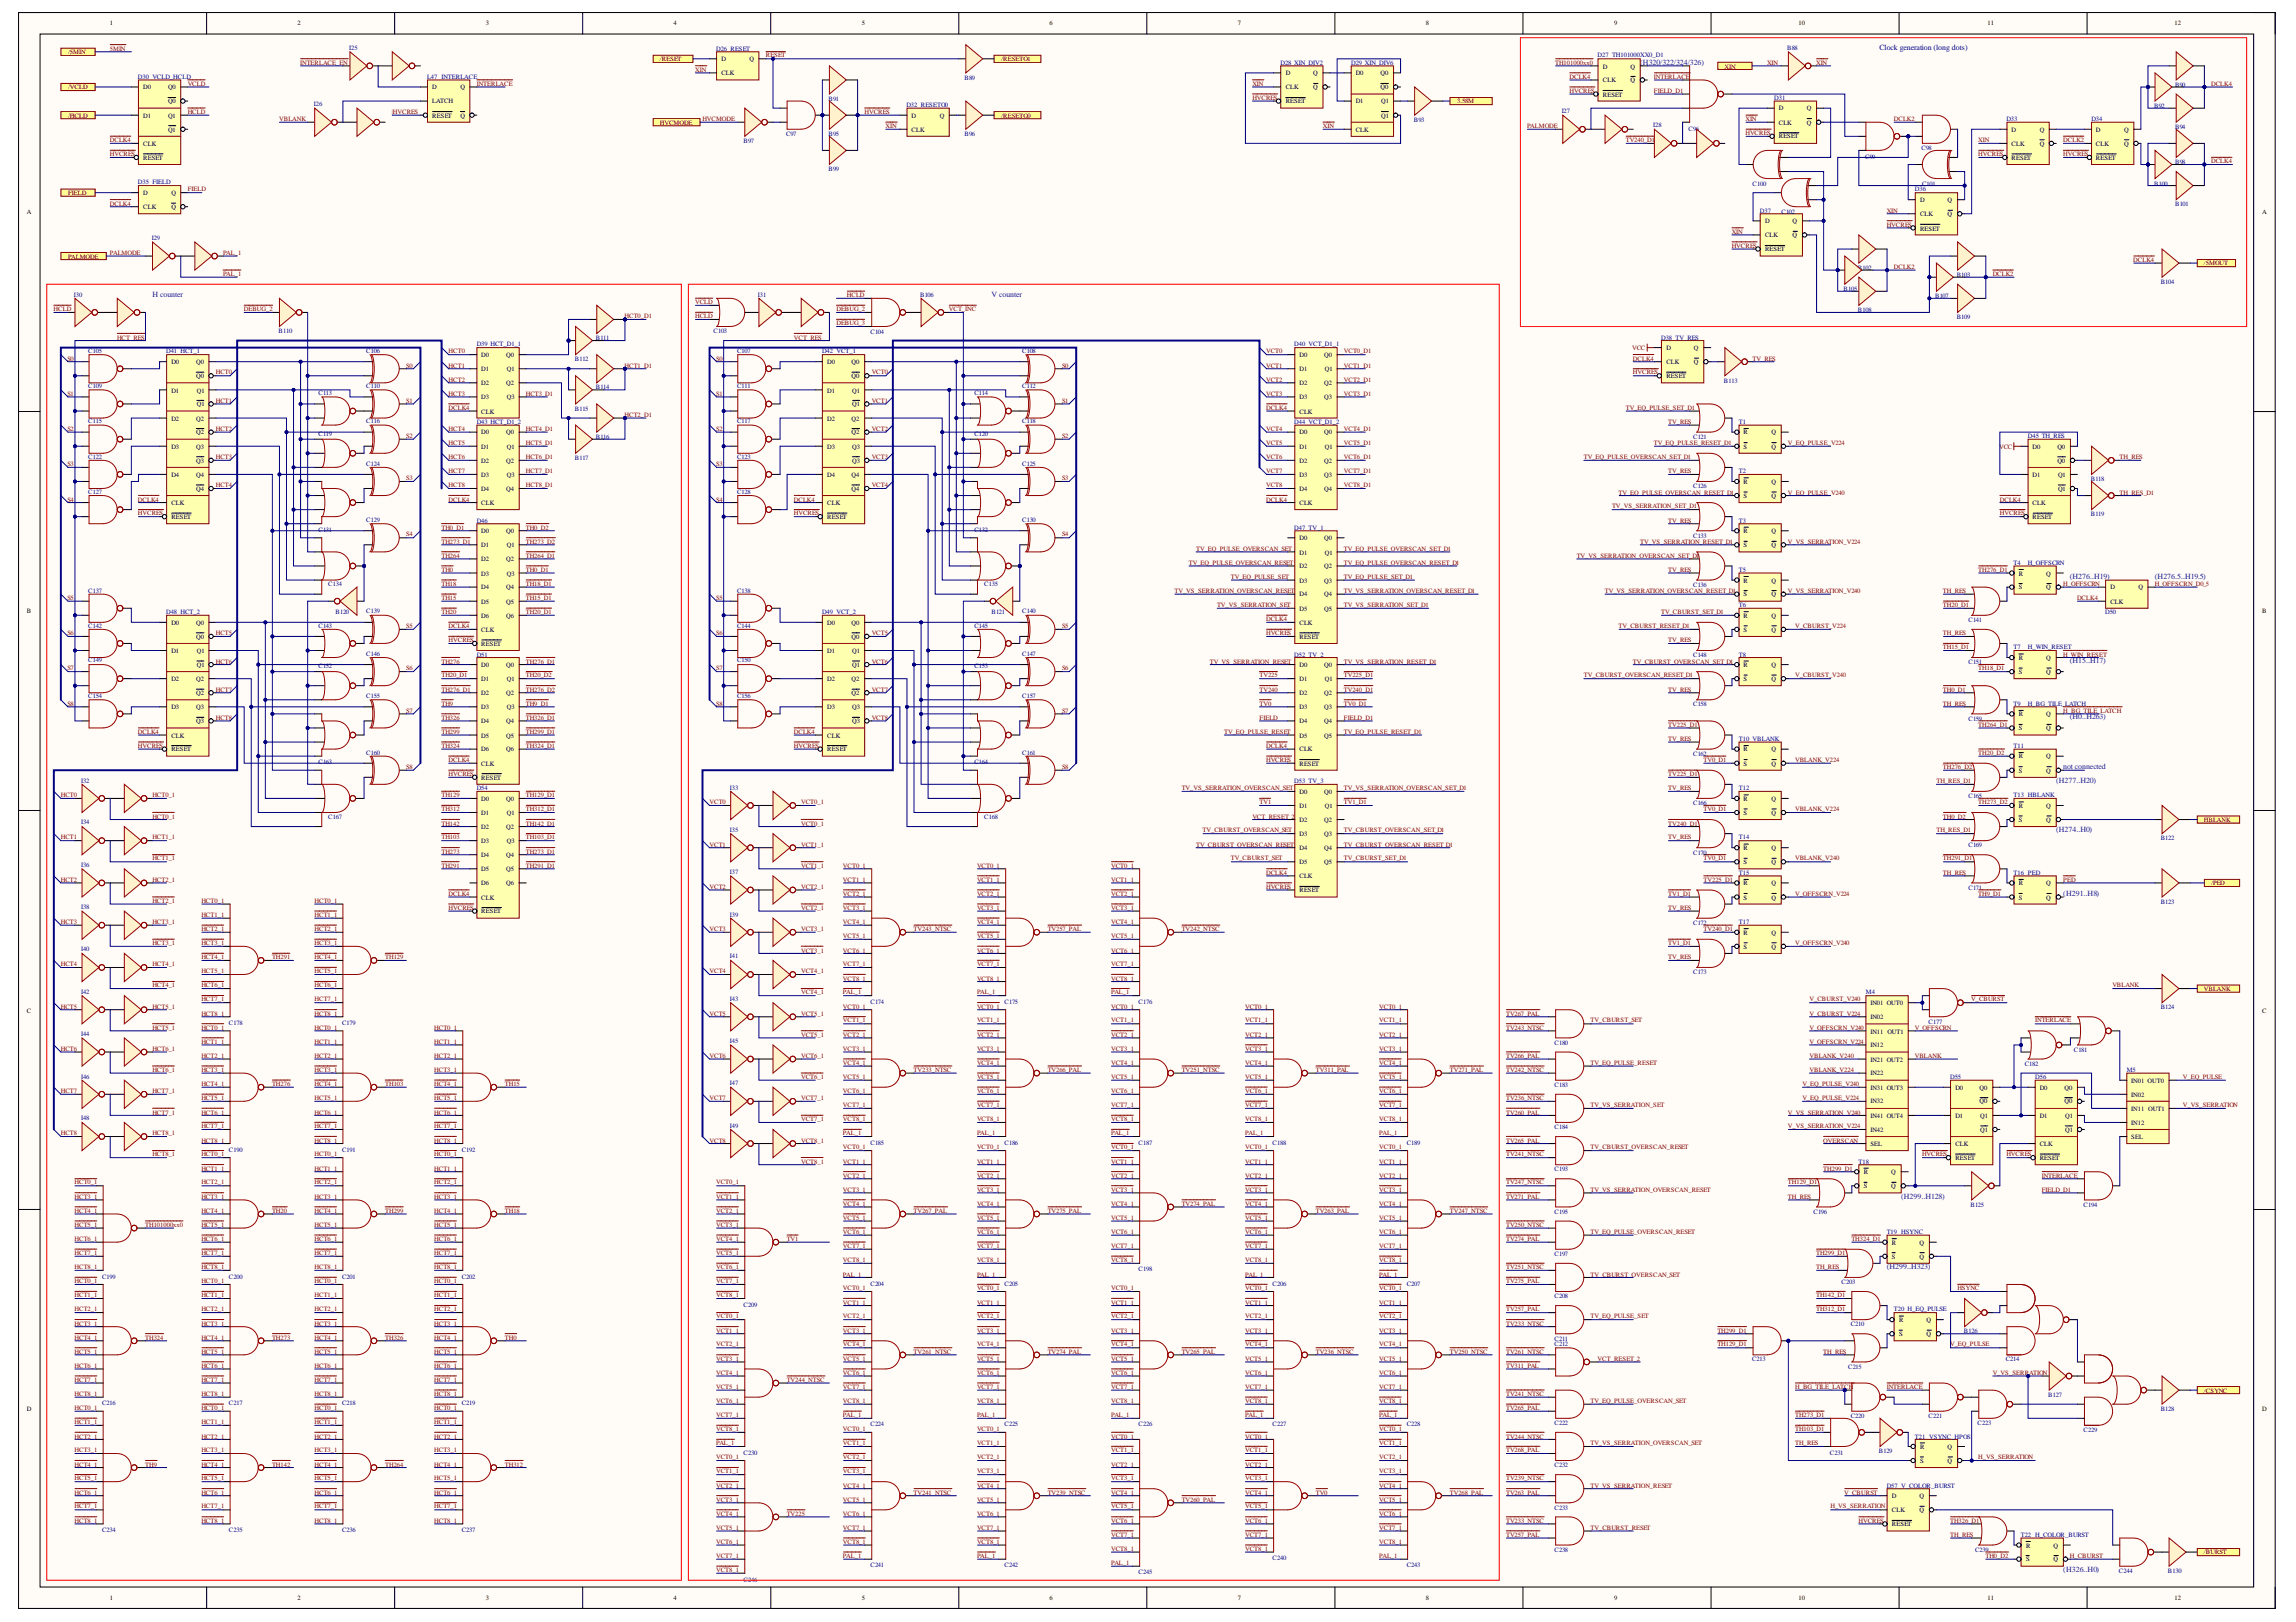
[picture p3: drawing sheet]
<svg xmlns="http://www.w3.org/2000/svg" width="297mm" height="210mm" viewBox="0 0 297 210" stroke-linecap="round" stroke-linejoin="round" font-family="sans-serif">
<defs><g id="words">
<g font-size="1" fill="#00f">
<text x="212.2" y="8.4">(H320/322/324/326)</text>
<text x="19.7" y="38.4">H counter</text>
<text x="128.3" y="38.4">V counter</text>
<text x="267.8" y="74.9">(H276..H19)</text>
<text x="278.8" y="74.9">(H276.5..H19.5)</text>
<text x="267.8" y="85.8">(H15..H17)</text>
<text x="267.8" y="93.1">(H0..H263)</text>
<text x="266" y="101.3">(H277..H20)</text>
<text x="266.9" y="99.5">not connected</text>
<text x="266" y="107.7">(H274..H0)</text>
<text x="266.9" y="115.9">(H291..H8)</text>
<text x="246" y="155.1">(H299..H128)</text>
<text x="244.1" y="164.2">(H299..H323)</text>
<text x="266.9" y="203.4">(H326..H0)</text>
</g>
<text font-size="1" fill="#000080" x="243.2" y="6.5">Clock generation (long dots)</text>
<g font-size=".8">
<text x="14.2" y="3.3">1</text>
<text x="38.5" y="3.3">2</text>
<text x="62.9" y="3.3">3</text>
<text x="87.1" y="3.3">4</text>
<text x="111.5" y="3.3">5</text>
<text x="135.8" y="3.3">6</text>
<text x="160.2" y="3.3">7</text>
<text x="184.4" y="3.3">8</text>
<text x="208.8" y="3.3">9</text>
<text x="232.7" y="3.3">10</text>
<text x="257.1" y="3.3">11</text>
<text x="281.3" y="3.3">12</text>
<text x="18.5" y="11.6">D0</text>
<text x="21.7" y="11.6">Q0</text>
<text x="55.9" y="11.6">D</text>
<text x="59.6" y="11.6">Q</text>
<text x="93.3" y="7.9">D</text>
<text x="93.3" y="9.7">CLK</text>
<text x="97" y="7.9">Q</text>
<text x="166.3" y="9.7">D</text>
<text x="166.3" y="11.6">CLK</text>
<text x="169.9" y="9.7">Q</text>
<text x="169.9" y="11.6">Q</text>
<text x="175.4" y="9.7">D0</text>
<text x="178.6" y="9.7">Q0</text>
<text x="178.6" y="11.6">Q0</text>
<text x="207.4" y="8.9">D</text>
<text x="207.4" y="10.6">CLK</text>
<text x="210.9" y="8.9">Q</text>
<text x="210.9" y="10.6">Q</text>
<text x="18.5" y="15.2">D1</text>
<text x="21.7" y="15.2">Q1</text>
<text x="21.7" y="13.4">Q0</text>
<text x="21.7" y="17.1">Q1</text>
<text x="55.9" y="13.4">LATCH</text>
<text x="55.9" y="15.2">RESET</text>
<text x="59.6" y="15.2">Q</text>
<text x="117.9" y="15.2">D</text>
<text x="117.9" y="17.1">CLK</text>
<text x="121.6" y="15.2">Q</text>
<text x="166.3" y="13.4">RESET</text>
<text x="175.4" y="17.1">CLK</text>
<text x="175.4" y="13.4">D1</text>
<text x="178.7" y="13.4">Q1</text>
<text x="178.7" y="15.2">Q1</text>
<text x="207.4" y="12.5">RESET</text>
<text x="230.1" y="14.3">D</text>
<text x="230.1" y="16.1">CLK</text>
<text x="230.1" y="17.9">RESET</text>
<text x="233.8" y="14.3">Q</text>
<text x="233.8" y="16.1">Q</text>
<text x="260.2" y="17.1">D</text>
<text x="263.9" y="17.1">Q</text>
<text x="271.2" y="17.1">D</text>
<text x="274.8" y="17.1">Q</text>
<text x="18.5" y="18.8">CLK</text>
<text x="18.5" y="20.7">RESET</text>
<text x="260.2" y="18.8">CLK</text>
<text x="260.2" y="20.7">RESET</text>
<text x="263.9" y="18.8">Q</text>
<text x="271.2" y="18.8">CLK</text>
<text x="271.2" y="20.7">RESET</text>
<text x="274.8" y="18.8">Q</text>
<text x="3.5" y="27.7">A</text>
<text x="18.5" y="25.3">D</text>
<text x="18.5" y="27.1">CLK</text>
<text x="22.2" y="25.3">Q</text>
<text x="22.2" y="27.1">Q</text>
<text x="228.4" y="28.9">D</text>
<text x="231.9" y="28.9">Q</text>
<text x="248.4" y="26.1">D</text>
<text x="248.4" y="28">CLK</text>
<text x="248.4" y="29.8">RESET</text>
<text x="252" y="26.1">Q</text>
<text x="252" y="28">Q</text>
<text x="292.7" y="27.7">A</text>
<text x="228.4" y="30.7">CLK</text>
<text x="228.4" y="32.5">RESET</text>
<text x="231.9" y="30.7">Q</text>
<text x="22.2" y="47.1">D0</text>
<text x="25.4" y="47.1">Q0</text>
<text x="62.3" y="46.2">D0</text>
<text x="65.5" y="46.2">Q0</text>
<text x="107" y="47.1">D0</text>
<text x="110.2" y="47.1">Q0</text>
<text x="168.1" y="46.2">D0</text>
<text x="171.3" y="46.2">Q0</text>
<text x="215.6" y="45.3">D</text>
<text x="215.6" y="47.1">CLK</text>
<text x="219.1" y="45.3">Q</text>
<text x="219.1" y="47.1">Q</text>
<text x="22.2" y="50.8">D1</text>
<text x="25.4" y="48.9">Q0</text>
<text x="25.5" y="50.8">Q1</text>
<text x="25.5" y="52.6">Q1</text>
<text x="62.3" y="53.5">CLK</text>
<text x="62.3" y="48">D1</text>
<text x="62.3" y="49.9">D2</text>
<text x="62.3" y="51.7">D3</text>
<text x="65.5" y="49.9">Q2</text>
<text x="65.6" y="48">Q1</text>
<text x="65.6" y="51.7">Q3</text>
<text x="107" y="50.8">D1</text>
<text x="110.2" y="48.9">Q0</text>
<text x="110.2" y="50.8">Q1</text>
<text x="110.2" y="52.6">Q1</text>
<text x="168.1" y="53.5">CLK</text>
<text x="168.1" y="48">D1</text>
<text x="168.1" y="49.9">D2</text>
<text x="168.1" y="51.7">D3</text>
<text x="171.3" y="49.9">Q2</text>
<text x="171.3" y="51.7">Q3</text>
<text x="171.4" y="48">Q1</text>
<text x="215.6" y="48.9">RESET</text>
<text x="22.2" y="54.4">D2</text>
<text x="22.2" y="58.1">D3</text>
<text x="25.4" y="58.1">Q3</text>
<text x="25.4" y="59.9">Q3</text>
<text x="25.4" y="54.4">Q2</text>
<text x="25.4" y="56.2">Q2</text>
<text x="62.3" y="56.2">D0</text>
<text x="62.3" y="58.1">D1</text>
<text x="62.3" y="59.9">D2</text>
<text x="65.5" y="56.2">Q0</text>
<text x="65.5" y="59.9">Q2</text>
<text x="65.6" y="58.1">Q1</text>
<text x="107" y="54.4">D2</text>
<text x="107" y="58.1">D3</text>
<text x="110.2" y="54.4">Q2</text>
<text x="110.2" y="56.2">Q2</text>
<text x="110.2" y="58.1">Q3</text>
<text x="110.2" y="59.9">Q3</text>
<text x="168.1" y="56.2">D0</text>
<text x="168.1" y="58.1">D1</text>
<text x="168.1" y="59.9">D2</text>
<text x="171.3" y="56.2">Q0</text>
<text x="171.3" y="59.9">Q2</text>
<text x="171.4" y="58.1">Q1</text>
<text x="225.6" y="56.2">R</text>
<text x="225.6" y="58.1">S</text>
<text x="229.2" y="56.2">Q</text>
<text x="229.2" y="58.1">Q</text>
<text x="263" y="58.1">D0</text>
<text x="266.2" y="58.1">Q0</text>
<text x="266.2" y="59.9">Q0</text>
<text x="22.2" y="65.3">CLK</text>
<text x="22.2" y="61.7">D4</text>
<text x="25.4" y="61.7">Q4</text>
<text x="25.4" y="63.5">Q4</text>
<text x="62.3" y="65.3">CLK</text>
<text x="62.3" y="61.7">D3</text>
<text x="62.3" y="63.5">D4</text>
<text x="65.5" y="63.5">Q4</text>
<text x="65.6" y="61.7">Q3</text>
<text x="107" y="65.3">CLK</text>
<text x="107" y="61.7">D4</text>
<text x="110.2" y="61.7">Q4</text>
<text x="110.2" y="63.5">Q4</text>
<text x="168.1" y="65.3">CLK</text>
<text x="168.1" y="61.7">D3</text>
<text x="168.1" y="63.5">D4</text>
<text x="171.3" y="61.7">Q3</text>
<text x="171.3" y="63.5">Q4</text>
<text x="225.6" y="62.6">R</text>
<text x="225.6" y="64.4">S</text>
<text x="229.2" y="62.6">Q</text>
<text x="229.2" y="64.4">Q</text>
<text x="263" y="65.3">CLK</text>
<text x="263" y="61.7">D1</text>
<text x="266.3" y="61.7">Q1</text>
<text x="266.3" y="63.5">Q1</text>
<text x="22.2" y="67.2">RESET</text>
<text x="62.3" y="69">D0</text>
<text x="62.3" y="70.8">D1</text>
<text x="65.5" y="69">Q0</text>
<text x="65.6" y="70.8">Q1</text>
<text x="107" y="67.2">RESET</text>
<text x="168.1" y="69.9">D0</text>
<text x="168.1" y="71.8">D1</text>
<text x="171.3" y="69.9">Q0</text>
<text x="171.4" y="71.8">Q1</text>
<text x="225.6" y="69">R</text>
<text x="225.6" y="70.8">S</text>
<text x="229.2" y="69">Q</text>
<text x="229.2" y="70.8">Q</text>
<text x="263" y="67.2">RESET</text>
<text x="62.3" y="72.6">D2</text>
<text x="62.3" y="74.5">D3</text>
<text x="62.3" y="76.3">D4</text>
<text x="65.5" y="72.6">Q2</text>
<text x="65.5" y="76.3">Q4</text>
<text x="65.6" y="74.5">Q3</text>
<text x="168.1" y="73.6">D2</text>
<text x="168.1" y="75.4">D3</text>
<text x="168.1" y="77.2">D4</text>
<text x="171.3" y="73.6">Q2</text>
<text x="171.3" y="75.4">Q3</text>
<text x="171.3" y="77.2">Q4</text>
<text x="225.6" y="75.4">R</text>
<text x="225.6" y="77.2">S</text>
<text x="229.2" y="75.4">Q</text>
<text x="229.2" y="77.2">Q</text>
<text x="261.2" y="74.5">R</text>
<text x="261.2" y="76.3">S</text>
<text x="264.7" y="74.5">Q</text>
<text x="264.7" y="76.3">Q</text>
<text x="273" y="76.3">D</text>
<text x="276.7" y="76.3">Q</text>
<text x="3.5" y="79.4">B</text>
<text x="22.2" y="80.8">D0</text>
<text x="25.4" y="80.8">Q0</text>
<text x="25.4" y="82.7">Q0</text>
<text x="62.3" y="81.8">CLK</text>
<text x="62.3" y="78.1">D5</text>
<text x="62.3" y="80">D6</text>
<text x="62.3" y="83.6">RESET</text>
<text x="65.5" y="78.1">Q5</text>
<text x="65.5" y="80">Q6</text>
<text x="107" y="80.8">D0</text>
<text x="110.2" y="80.8">Q0</text>
<text x="110.2" y="82.7">Q0</text>
<text x="168.1" y="80.8">CLK</text>
<text x="168.1" y="82.7">RESET</text>
<text x="168.1" y="79">D5</text>
<text x="171.3" y="79">Q5</text>
<text x="225.6" y="80">R</text>
<text x="225.6" y="81.8">S</text>
<text x="229.2" y="80">Q</text>
<text x="229.2" y="81.8">Q</text>
<text x="273" y="78.1">CLK</text>
<text x="292.7" y="79.4">B</text>
<text x="22.2" y="84.5">D1</text>
<text x="22.2" y="88.2">D2</text>
<text x="25.4" y="88.2">Q2</text>
<text x="25.4" y="90">Q2</text>
<text x="25.5" y="84.5">Q1</text>
<text x="25.5" y="86.3">Q1</text>
<text x="62.3" y="86.3">D0</text>
<text x="62.3" y="88.2">D1</text>
<text x="62.3" y="90">D2</text>
<text x="65.5" y="86.3">Q0</text>
<text x="65.5" y="90">Q2</text>
<text x="65.6" y="88.2">Q1</text>
<text x="107" y="84.5">D1</text>
<text x="107" y="88.2">D2</text>
<text x="110.2" y="88.2">Q2</text>
<text x="110.2" y="90">Q2</text>
<text x="110.2" y="84.5">Q1</text>
<text x="110.2" y="86.3">Q1</text>
<text x="168.1" y="86.3">D0</text>
<text x="168.1" y="88.2">D1</text>
<text x="168.1" y="90">D2</text>
<text x="171.3" y="86.3">Q0</text>
<text x="171.3" y="90">Q2</text>
<text x="171.4" y="88.2">Q1</text>
<text x="225.6" y="86.3">R</text>
<text x="225.6" y="88.2">S</text>
<text x="229.2" y="86.3">Q</text>
<text x="229.2" y="88.2">Q</text>
<text x="261.2" y="85.4">R</text>
<text x="261.2" y="87.2">S</text>
<text x="264.7" y="85.4">Q</text>
<text x="264.7" y="87.2">Q</text>
<text x="22.2" y="95.4">CLK</text>
<text x="22.2" y="91.8">D3</text>
<text x="25.4" y="91.8">Q3</text>
<text x="25.4" y="93.6">Q3</text>
<text x="62.3" y="91.8">D3</text>
<text x="62.3" y="93.6">D4</text>
<text x="62.3" y="95.4">D5</text>
<text x="65.5" y="93.6">Q4</text>
<text x="65.5" y="95.4">Q5</text>
<text x="65.6" y="91.8">Q3</text>
<text x="107" y="95.4">CLK</text>
<text x="107" y="91.8">D3</text>
<text x="110.2" y="91.8">Q3</text>
<text x="110.2" y="93.6">Q3</text>
<text x="168.1" y="91.8">D3</text>
<text x="168.1" y="93.6">D4</text>
<text x="168.1" y="95.4">D5</text>
<text x="171.3" y="91.8">Q3</text>
<text x="171.3" y="93.6">Q4</text>
<text x="171.3" y="95.4">Q5</text>
<text x="261.2" y="92.7">R</text>
<text x="261.2" y="94.5">S</text>
<text x="264.7" y="92.7">Q</text>
<text x="264.7" y="94.5">Q</text>
<text x="22.2" y="97.2">RESET</text>
<text x="62.3" y="99.1">CLK</text>
<text x="62.3" y="97.2">D6</text>
<text x="62.3" y="100.9">RESET</text>
<text x="65.5" y="97.2">Q6</text>
<text x="107" y="97.2">RESET</text>
<text x="168.1" y="97.2">CLK</text>
<text x="168.1" y="99.1">RESET</text>
<text x="225.6" y="97.2">R</text>
<text x="225.6" y="99.1">S</text>
<text x="229.2" y="97.2">Q</text>
<text x="229.2" y="99.1">Q</text>
<text x="261.2" y="98.2">R</text>
<text x="261.2" y="100">S</text>
<text x="264.7" y="98.2">Q</text>
<text x="264.7" y="100">Q</text>
<text x="62.3" y="103.6">D0</text>
<text x="62.3" y="105.4">D1</text>
<text x="62.3" y="107.3">D2</text>
<text x="65.5" y="103.6">Q0</text>
<text x="65.5" y="107.3">Q2</text>
<text x="65.6" y="105.4">Q1</text>
<text x="168.1" y="102.7">D0</text>
<text x="168.1" y="104.6">D1</text>
<text x="168.1" y="106.4">D2</text>
<text x="171.3" y="102.7">Q0</text>
<text x="171.3" y="106.4">Q2</text>
<text x="171.4" y="104.6">Q1</text>
<text x="225.6" y="103.6">R</text>
<text x="225.6" y="105.4">S</text>
<text x="229.2" y="103.6">Q</text>
<text x="229.2" y="105.4">Q</text>
<text x="261.2" y="104.6">R</text>
<text x="261.2" y="106.4">S</text>
<text x="264.7" y="104.6">Q</text>
<text x="264.7" y="106.4">Q</text>
<text x="62.3" y="109.1">D3</text>
<text x="62.3" y="110.9">D4</text>
<text x="62.3" y="112.8">D5</text>
<text x="65.5" y="110.9">Q4</text>
<text x="65.5" y="112.8">Q5</text>
<text x="65.6" y="109.1">Q3</text>
<text x="168.1" y="113.6">CLK</text>
<text x="168.1" y="108.2">D3</text>
<text x="168.1" y="110">D4</text>
<text x="168.1" y="111.8">D5</text>
<text x="171.3" y="108.2">Q3</text>
<text x="171.3" y="110">Q4</text>
<text x="171.3" y="111.8">Q5</text>
<text x="225.6" y="110">R</text>
<text x="225.6" y="111.8">S</text>
<text x="229.2" y="110">Q</text>
<text x="229.2" y="111.8">Q</text>
<text x="62.3" y="116.4">CLK</text>
<text x="62.3" y="114.6">D6</text>
<text x="62.3" y="118.2">RESET</text>
<text x="65.5" y="114.6">Q6</text>
<text x="168.1" y="115.5">RESET</text>
<text x="225.6" y="114.6">R</text>
<text x="225.6" y="116.4">S</text>
<text x="229.2" y="114.6">Q</text>
<text x="229.2" y="116.4">Q</text>
<text x="261.2" y="114.6">R</text>
<text x="261.2" y="116.4">S</text>
<text x="264.7" y="114.6">Q</text>
<text x="264.7" y="116.4">Q</text>
<text x="225.6" y="121">R</text>
<text x="225.6" y="122.8">S</text>
<text x="229.2" y="121">Q</text>
<text x="229.2" y="122.8">Q</text>
<text x="3.5" y="131">C</text>
<text x="242" y="130.1">IN01 OUT0</text>
<text x="242" y="131.9">IN02</text>
<text x="292.7" y="131">C</text>
<text x="242" y="133.7">IN11 OUT1</text>
<text x="242" y="135.5">IN12</text>
<text x="242" y="137.4">IN21 OUT2</text>
<text x="242" y="139.2">IN22</text>
<text x="242" y="141">IN31 OUT3</text>
<text x="242" y="142.8">IN32</text>
<text x="253" y="141">D0</text>
<text x="256.1" y="141">Q0</text>
<text x="256.1" y="142.8">Q0</text>
<text x="263.9" y="141">D0</text>
<text x="267.1" y="141">Q0</text>
<text x="267.1" y="142.8">Q0</text>
<text x="275.7" y="140.1">IN01 OUT0</text>
<text x="275.7" y="141.9">IN02</text>
<text x="275.7" y="143.7">IN11 OUT1</text>
<text x="242" y="148.3">SEL</text>
<text x="242" y="144.7">IN41 OUT4</text>
<text x="242" y="146.5">IN42</text>
<text x="253" y="148.3">CLK</text>
<text x="253" y="144.7">D1</text>
<text x="256.2" y="144.7">Q1</text>
<text x="256.2" y="146.5">Q1</text>
<text x="263.9" y="148.3">CLK</text>
<text x="263.9" y="144.7">D1</text>
<text x="267.2" y="144.7">Q1</text>
<text x="267.2" y="146.5">Q1</text>
<text x="275.7" y="147.4">SEL</text>
<text x="275.7" y="145.6">IN12</text>
<text x="241.1" y="151.9">R</text>
<text x="241.1" y="153.8">S</text>
<text x="244.7" y="151.9">Q</text>
<text x="244.7" y="153.8">Q</text>
<text x="253" y="150.1">RESET</text>
<text x="263.9" y="150.1">RESET</text>
<text x="244.8" y="161.1">R</text>
<text x="248.3" y="161.1">Q</text>
<text x="244.8" y="162.9">S</text>
<text x="248.3" y="162.9">Q</text>
<text x="245.7" y="171.1">R</text>
<text x="245.7" y="172.9">S</text>
<text x="249.3" y="171.1">Q</text>
<text x="249.3" y="172.9">Q</text>
<text x="3.5" y="182.6">D</text>
<text x="292.7" y="182.6">D</text>
<text x="248.4" y="187.5">R</text>
<text x="248.4" y="189.3">S</text>
<text x="252" y="187.5">Q</text>
<text x="252" y="189.3">Q</text>
<text x="244.8" y="193.9">D</text>
<text x="244.8" y="195.7">CLK</text>
<text x="244.8" y="197.5">RESET</text>
<text x="248.3" y="193.9">Q</text>
<text x="248.3" y="195.7">Q</text>
<text x="262.1" y="200.3">R</text>
<text x="262.1" y="202.1">S</text>
<text x="265.7" y="200.3">Q</text>
<text x="265.7" y="202.1">Q</text>
<text x="14.2" y="207">1</text>
<text x="38.5" y="207">2</text>
<text x="62.9" y="207">3</text>
<text x="87.1" y="207">4</text>
<text x="111.5" y="207">5</text>
<text x="135.8" y="207">6</text>
<text x="160.2" y="207">7</text>
<text x="184.4" y="207">8</text>
<text x="208.8" y="207">9</text>
<text x="232.7" y="207">10</text>
<text x="257.1" y="207">11</text>
<text x="281.3" y="207">12</text>
</g>
<g font-size=".8" fill="#800000">
<text x="8.8" y="11.6">/VCLD</text>
<text x="8.8" y="7">/5MIN</text>
<text x="14.2" y="6.6">5MIN</text>
<text x="24.3" y="11.1">VCLD</text>
<text x="38.8" y="8.4">INTERLACE_EN</text>
<text x="61.7" y="11.1">INTERLACE</text>
<text x="85.4" y="7.9">/RESET</text>
<text x="89.9" y="9.3">XIN</text>
<text x="99.1" y="7.4">RESET</text>
<text x="129.5" y="7.9">/RESETO1</text>
<text x="162" y="11.1">XIN</text>
<text x="201.2" y="8.4">TH101000xx0</text>
<text x="203.1" y="10.2">DCLK4</text>
<text x="214" y="10.2">INTERLACE</text>
<text x="223.1" y="8.9">XIN</text>
<text x="228.6" y="8.4">XIN</text>
<text x="235" y="8.4">XIN</text>
<text x="286.1" y="11.1">DCLK4</text>
<text x="8.8" y="15.2">/HCLD</text>
<text x="24.3" y="14.8">HCLD</text>
<text x="36.1" y="15.6">VBLANK</text>
<text x="50.7" y="14.8">|HVCRES</text>
<text x="85.4" y="16.1">HVCMODE</text>
<text x="90.9" y="15.6">HVCMODE</text>
<text x="111.8" y="14.8">HVCRES</text>
<text x="114.6" y="16.6">XIN</text>
<text x="129.5" y="15.2">/RESETO0</text>
<text x="162" y="12.9">HVCRES</text>
<text x="171.2" y="16.6">XIN</text>
<text x="188.5" y="13.4">3.58M</text>
<text x="197.6" y="16.6">PALMODE</text>
<text x="203.1" y="12">HVCRES</text>
<text x="214" y="12">FIELD_D1</text>
<text x="225.8" y="15.6">XIN</text>
<text x="225.8" y="17.5">HVCRES</text>
<text x="245" y="15.6">DCLK2</text>
<text x="14.2" y="18.4">DCLK4</text>
<text x="14.2" y="20.2">HVCRES</text>
<text x="210.3" y="18.4">TV240_D1</text>
<text x="255.9" y="18.4">XIN</text>
<text x="255.9" y="20.2">HVCRES</text>
<text x="266.9" y="20.2">HVCRES</text>
<text x="266.9" y="18.4">DCLK2</text>
<text x="286.1" y="21.1">DCLK4</text>
<text x="8.8" y="25.3">FIELD</text>
<text x="14.2" y="26.6">DCLK4</text>
<text x="24.3" y="24.8">FIELD</text>
<text x="244.1" y="27.6">XIN</text>
<text x="244.1" y="29.3">HVCRES</text>
<text x="8.8" y="33.5">PALMODE</text>
<text x="14.2" y="33">PALMODE</text>
<text x="28.9" y="35.8">PAL_1</text>
<text x="28.9" y="33">PAL_1</text>
<text x="224" y="30.3">XIN</text>
<text x="224" y="32">HVCRES</text>
<text x="245" y="34.8">DCLK2</text>
<text x="257.8" y="35.8">DCLK2</text>
<text x="276" y="33.9">DCLK4</text>
<text x="285.1" y="34.3">/5MOUT</text>
<text x="6.9" y="40.2">HCLD</text>
<text x="31.6" y="40.2">DEBUG_2</text>
<text x="80.8" y="41.2">HCT0_D1</text>
<text x="89.9" y="39.4">VCLD</text>
<text x="89.9" y="41.2">HCLD</text>
<text x="108.2" y="40.2">DEBUG_2</text>
<text x="109.6" y="38.5">HCLD</text>
<text x="122.8" y="40.2">VCT_INC</text>
<text x="8.7" y="46.7">S0</text>
<text x="15.1" y="44">HCT_RES</text>
<text x="52.5" y="47.6">S0</text>
<text x="58" y="45.7">HCT0</text>
<text x="58" y="47.6">HCT1</text>
<text x="80.8" y="47.6">HCT1_D1</text>
<text x="92.6" y="46.7">S0</text>
<text x="102.7" y="44">VCT_RES</text>
<text x="108.2" y="42.1">DEBUG_3</text>
<text x="137.4" y="47.6">S0</text>
<text x="163.8" y="45.7">VCT0</text>
<text x="163.8" y="47.6">VCT1</text>
<text x="173.9" y="45.7">VCT0_D1</text>
<text x="173.9" y="47.6">VCT1_D1</text>
<text x="211.2" y="45.3">VCC</text>
<text x="211.3" y="46.7">DCLK4</text>
<text x="226.7" y="46.7">TV_RES</text>
<text x="8.7" y="51.2">S1</text>
<text x="27.9" y="48.4">HCT0</text>
<text x="27.9" y="52.2">HCT1</text>
<text x="52.5" y="52.2">S1</text>
<text x="58" y="49.4">HCT2</text>
<text x="58" y="51.2">HCT3</text>
<text x="58" y="53">DCLK4</text>
<text x="68" y="51.2">HCT3_D1</text>
<text x="80.8" y="53.9">HCT2_D1</text>
<text x="92.6" y="51.2">S1</text>
<text x="112.8" y="48.4">VCT0</text>
<text x="112.8" y="52.2">VCT1</text>
<text x="137.4" y="52.2">S1</text>
<text x="163.8" y="49.4">VCT2</text>
<text x="163.8" y="51.2">VCT3</text>
<text x="163.8" y="53">DCLK4</text>
<text x="173.9" y="49.4">VCT2_D1</text>
<text x="173.9" y="51.2">VCT3_D1</text>
<text x="210.3" y="53">TV_EQ_PULSE_SET_D1</text>
<text x="211.3" y="48.4">HVCRES</text>
<text x="8.7" y="55.8">S2</text>
<text x="27.9" y="59.4">HCT3</text>
<text x="27.9" y="55.8">HCT2</text>
<text x="52.5" y="56.7">S2</text>
<text x="58" y="55.8">HCT4</text>
<text x="58" y="57.6">HCT5</text>
<text x="58" y="59.4">HCT6</text>
<text x="68" y="55.8">HCT4_D1</text>
<text x="68" y="57.6">HCT5_D1</text>
<text x="68" y="59.4">HCT6_D1</text>
<text x="92.6" y="55.8">S2</text>
<text x="112.8" y="59.4">VCT3</text>
<text x="112.8" y="55.8">VCT2</text>
<text x="137.4" y="56.7">S2</text>
<text x="163.8" y="55.8">VCT4</text>
<text x="163.8" y="57.6">VCT5</text>
<text x="163.8" y="59.4">VCT6</text>
<text x="173.9" y="55.8">VCT4_D1</text>
<text x="173.9" y="57.6">VCT5_D1</text>
<text x="173.9" y="59.4">VCT6_D1</text>
<text x="204.9" y="59.4">TV_EQ_PULSE_OVERSCAN_SET_D1</text>
<text x="214" y="57.6">TV_EQ_PULSE_RESET_D1</text>
<text x="215.8" y="54.9">TV_RES</text>
<text x="231.3" y="57.6">V_EQ_PULSE_V224</text>
<text x="258.6" y="58.1">VCC</text>
<text x="274.2" y="59.4">TH_RES</text>
<text x="8.7" y="60.4">S3</text>
<text x="8.7" y="64.9">S4</text>
<text x="17.9" y="64.9">DCLK4</text>
<text x="27.9" y="63.1">HCT4</text>
<text x="52.5" y="62.1">S3</text>
<text x="58" y="61.2">HCT7</text>
<text x="58" y="64.9">DCLK4</text>
<text x="58" y="63.1">HCT8</text>
<text x="68" y="61.2">HCT7_D1</text>
<text x="68" y="63.1">HCT8_D1</text>
<text x="92.6" y="60.4">S3</text>
<text x="92.6" y="64.9">S4</text>
<text x="102.7" y="64.9">DCLK4</text>
<text x="112.8" y="63.1">VCT4</text>
<text x="137.4" y="62.1">S3</text>
<text x="163.8" y="61.2">VCT7</text>
<text x="163.8" y="64.9">DCLK4</text>
<text x="163.8" y="63.1">VCT8</text>
<text x="173.9" y="61.2">VCT7_D1</text>
<text x="173.9" y="63.1">VCT8_D1</text>
<text x="208.6" y="65.8">TV_VS_SERRATION_SET_D1</text>
<text x="209.4" y="64">TV_EQ_PULSE_OVERSCAN_RESET_D1</text>
<text x="215.8" y="61.2">TV_RES</text>
<text x="231.3" y="64">V_EQ_PULSE_V240</text>
<text x="258.7" y="64.9">DCLK4</text>
<text x="274.2" y="64">TH_RES_D1</text>
<text x="17.9" y="66.7">HVCRES</text>
<text x="52.5" y="69.4">S4</text>
<text x="57.1" y="68.6">TH0_D1</text>
<text x="57.1" y="70.3">TH273_D1</text>
<text x="68" y="68.6">TH0_D2</text>
<text x="68" y="70.3">TH273_D2</text>
<text x="102.7" y="66.7">HVCRES</text>
<text x="137.4" y="69.4">S4</text>
<text x="154.7" y="71.3">TV_EQ_PULSE_OVERSCAN_SET</text>
<text x="173.9" y="71.3">TV_EQ_PULSE_OVERSCAN_SET_D1</text>
<text x="212.2" y="70.3">TV_VS_SERRATION_RESET_D1</text>
<text x="215.8" y="67.6">TV_RES</text>
<text x="231.3" y="70.3">V_VS_SERRATION_V224</text>
<text x="258.7" y="66.7">HVCRES</text>
<text x="8.7" y="77.7">S5</text>
<text x="57.1" y="72.2">TH264</text>
<text x="57.1" y="74">TH0</text>
<text x="57.1" y="75.8">TH18</text>
<text x="57.1" y="77.7">TH15</text>
<text x="68" y="72.2">TH264_D1</text>
<text x="68" y="74">TH0_D1</text>
<text x="68" y="75.8">TH18_D1</text>
<text x="68" y="77.7">TH15_D1</text>
<text x="92.6" y="77.7">S5</text>
<text x="152" y="76.8">TV_VS_SERRATION_OVERSCAN_RESET</text>
<text x="153.8" y="73.1">TV_EQ_PULSE_OVERSCAN_RESET</text>
<text x="159.2" y="74.9">TV_EQ_PULSE_SET</text>
<text x="173.9" y="74.9">TV_EQ_PULSE_SET_D1</text>
<text x="173.9" y="76.8">TV_VS_SERRATION_OVERSCAN_RESET_D1</text>
<text x="173.9" y="73.1">TV_EQ_PULSE_OVERSCAN_RESET_D1</text>
<text x="204" y="72.2">TV_VS_SERRATION_OVERSCAN_SET_D1</text>
<text x="207.6" y="76.8">TV_VS_SERRATION_OVERSCAN_RESET_D1</text>
<text x="215.8" y="74">TV_RES</text>
<text x="231.3" y="76.8">V_VS_SERRATION_V240</text>
<text x="251.4" y="76.8">TH_RES</text>
<text x="255.9" y="74">TH276_D1</text>
<text x="266.9" y="75.8">H_OFFSCRN</text>
<text x="268.7" y="77.7">DCLK4</text>
<text x="278.8" y="75.8">H_OFFSCRN_D0_5</text>
<text x="8.7" y="82.2">S6</text>
<text x="27.9" y="82.2">HCT5</text>
<text x="52.5" y="81.3">S5</text>
<text x="57.1" y="79.5">TH20</text>
<text x="58" y="81.3">DCLK4</text>
<text x="58" y="83.1">HVCRES</text>
<text x="68" y="79.5">TH20_D1</text>
<text x="92.6" y="82.2">S6</text>
<text x="112.8" y="82.2">VCT5</text>
<text x="137.4" y="81.3">S5</text>
<text x="157.5" y="78.5">TV_VS_SERRATION_SET</text>
<text x="163.8" y="80.4">DCLK4</text>
<text x="163.8" y="82.2">HVCRES</text>
<text x="173.9" y="78.5">TV_VS_SERRATION_SET_D1</text>
<text x="209.4" y="81.3">TV_CBURST_RESET_D1</text>
<text x="214.9" y="79.5">TV_CBURST_SET_D1</text>
<text x="215.8" y="83.1">TV_RES</text>
<text x="232.2" y="81.3">V_CBURST_V224</text>
<text x="251.4" y="78.5">TH20_D1</text>
<text x="251.4" y="82.2">TH_RES</text>
<text x="8.7" y="86.7">S7</text>
<text x="27.9" y="89.5">HCT7</text>
<text x="27.9" y="85.9">HCT6</text>
<text x="52.5" y="86.7">S6</text>
<text x="57.1" y="85.9">TH276</text>
<text x="57.1" y="87.7">TH20_D1</text>
<text x="57.1" y="89.5">TH276_D1</text>
<text x="68" y="85.9">TH276_D1</text>
<text x="68" y="87.7">TH20_D2</text>
<text x="68" y="89.5">TH276_D2</text>
<text x="92.6" y="86.7">S7</text>
<text x="112.8" y="89.5">VCT7</text>
<text x="112.8" y="85.9">VCT6</text>
<text x="137.4" y="86.7">S6</text>
<text x="156.5" y="85.9">TV_VS_SERRATION_RESET</text>
<text x="163" y="87.7">TV225</text>
<text x="163" y="89.5">TV240</text>
<text x="173.9" y="87.7">TV225_D1</text>
<text x="173.9" y="89.5">TV240_D1</text>
<text x="173.9" y="85.9">TV_VS_SERRATION_RESET_D1</text>
<text x="204.9" y="87.7">TV_CBURST_OVERSCAN_RESET_D1</text>
<text x="211.3" y="85.9">TV_CBURST_OVERSCAN_SET_D1</text>
<text x="215.8" y="89.5">TV_RES</text>
<text x="232.2" y="87.7">V_CBURST_V240</text>
<text x="251.4" y="84">TH15_D1</text>
<text x="251.4" y="89.5">TH0_D1</text>
<text x="255.9" y="86.7">TH18_D1</text>
<text x="266.9" y="85">H_WIN_RESET</text>
<text x="8.7" y="91.3">S8</text>
<text x="17.9" y="94.9">DCLK4</text>
<text x="27.9" y="93.2">HCT8</text>
<text x="52.5" y="92.2">S7</text>
<text x="57.1" y="91.3">TH9</text>
<text x="57.1" y="93.2">TH326</text>
<text x="57.1" y="94.9">TH299</text>
<text x="68" y="91.3">TH9_D1</text>
<text x="68" y="93.2">TH326_D1</text>
<text x="68" y="94.9">TH299_D1</text>
<text x="92.6" y="91.3">S8</text>
<text x="102.7" y="94.9">DCLK4</text>
<text x="112.8" y="93.2">VCT8</text>
<text x="137.4" y="92.2">S7</text>
<text x="158.4" y="94.9">TV_EQ_PULSE_RESET</text>
<text x="163" y="93.2">FIELD</text>
<text x="163" y="91.3">TV0</text>
<text x="173.9" y="93.2">FIELD_D1</text>
<text x="173.9" y="91.3">TV0_D1</text>
<text x="173.9" y="94.9">TV_EQ_PULSE_RESET_D1</text>
<text x="215.8" y="95.9">TV_RES</text>
<text x="215.8" y="94.1">TV225_D1</text>
<text x="251.4" y="91.3">TH_RES</text>
<text x="255.9" y="94.1">TH264_D1</text>
<text x="266.9" y="92.2">H_BG_TILE_LATCH</text>
<text x="17.9" y="96.8">HVCRES</text>
<text x="52.5" y="99.5">S8</text>
<text x="57.1" y="96.8">TH324</text>
<text x="58" y="98.6">DCLK4</text>
<text x="58" y="100.4">HVCRES</text>
<text x="68" y="96.8">TH324_D1</text>
<text x="102.7" y="96.8">HVCRES</text>
<text x="137.4" y="99.5">S8</text>
<text x="163.8" y="96.8">DCLK4</text>
<text x="163.8" y="98.6">HVCRES</text>
<text x="215.8" y="100.4">TV225_D1</text>
<text x="220.4" y="98.6">TV0_D1</text>
<text x="232.2" y="98.6">VBLANK_V224</text>
<text x="250.5" y="101.4">TH_RES_D1</text>
<text x="251.4" y="99.5">TH276_D2</text>
<text x="255.9" y="97.7">TH20_D2</text>
<text x="7.9" y="103.1">HCT0</text>
<text x="19.7" y="105.9">HCT0_1</text>
<text x="19.7" y="103.1">HCT0_1</text>
<text x="57.1" y="103.1">TH129</text>
<text x="57.1" y="105">TH312</text>
<text x="57.1" y="106.9">TH142</text>
<text x="68" y="103.1">TH129_D1</text>
<text x="68" y="105">TH312_D1</text>
<text x="68" y="106.9">TH142_D1</text>
<text x="91.8" y="104.1">VCT0</text>
<text x="103.6" y="106.9">VCT0_1</text>
<text x="103.6" y="104.1">VCT0_1</text>
<text x="152.9" y="102.3">TV_VS_SERRATION_OVERSCAN_SET</text>
<text x="155.6" y="107.7">TV_CBURST_OVERSCAN_SET</text>
<text x="162" y="105.9">VCT_RESET_2</text>
<text x="163" y="104.1">TV1</text>
<text x="173.9" y="104.1">TV1_D1</text>
<text x="173.9" y="102.3">TV_VS_SERRATION_OVERSCAN_SET_D1</text>
<text x="173.9" y="107.7">TV_CBURST_OVERSCAN_SET_D1</text>
<text x="215.8" y="102.3">TV_RES</text>
<text x="215.8" y="106.9">TV240_D1</text>
<text x="220.4" y="105">TV0_D1</text>
<text x="232.2" y="105">VBLANK_V224</text>
<text x="250.5" y="107.7">TH_RES_D1</text>
<text x="251.4" y="105.9">TH0_D2</text>
<text x="255.9" y="104.1">TH273_D2</text>
<text x="285.1" y="106.4">HBLANK</text>
<text x="7.9" y="108.6">HCT1</text>
<text x="19.7" y="111.3">HCT1_1</text>
<text x="19.7" y="108.6">HCT1_1</text>
<text x="57.1" y="108.6">TH103</text>
<text x="57.1" y="110.5">TH273</text>
<text x="57.1" y="112.3">TH291</text>
<text x="68" y="110.5">TH273_D1</text>
<text x="68" y="108.6">TH103_D1</text>
<text x="68" y="112.3">TH291_D1</text>
<text x="91.8" y="109.6">VCT1</text>
<text x="103.6" y="112.3">VCT1_1</text>
<text x="103.6" y="109.6">VCT1_1</text>
<text x="109.1" y="112.3">VCT0_1</text>
<text x="126.4" y="112.3">VCT0_1</text>
<text x="143.7" y="112.3">VCT0_1</text>
<text x="154.7" y="109.6">TV_CBURST_OVERSCAN_RESET</text>
<text x="159.2" y="111.3">TV_CBURST_SET</text>
<text x="163.8" y="113.2">DCLK4</text>
<text x="173.9" y="111.3">TV_CBURST_SET_D1</text>
<text x="173.9" y="109.6">TV_CBURST_OVERSCAN_RESET_D1</text>
<text x="215.8" y="108.6">TV_RES</text>
<text x="220.4" y="111.3">TV0_D1</text>
<text x="232.2" y="111.3">VBLANK_V240</text>
<text x="251.4" y="113.2">TH_RES</text>
<text x="251.4" y="111.3">TH291_D1</text>
<text x="7.9" y="114.1">HCT2</text>
<text x="7.9" y="119.5">HCT3</text>
<text x="19.7" y="116.8">HCT2_1</text>
<text x="19.7" y="114.1">HCT2_1</text>
<text x="19.7" y="119.5">HCT3_1</text>
<text x="26.1" y="116.8">HCT0_1</text>
<text x="26.1" y="118.7">HCT1_1</text>
<text x="40.7" y="116.8">HCT0_1</text>
<text x="40.7" y="118.7">HCT1_1</text>
<text x="58" y="115.9">DCLK4</text>
<text x="58" y="117.8">HVCRES</text>
<text x="91.8" y="115.1">VCT2</text>
<text x="103.6" y="117.8">VCT2_1</text>
<text x="103.6" y="115.1">VCT2_1</text>
<text x="109.1" y="114.1">VCT1_1</text>
<text x="109.1" y="115.9">VCT2_1</text>
<text x="109.1" y="117.8">VCT3_1</text>
<text x="109.1" y="119.5">VCT4_1</text>
<text x="126.4" y="114.1">VCT1_1</text>
<text x="126.4" y="115.9">VCT2_1</text>
<text x="126.4" y="117.8">VCT3_1</text>
<text x="126.4" y="119.5">VCT4_1</text>
<text x="143.7" y="114.1">VCT1_1</text>
<text x="143.7" y="115.9">VCT2_1</text>
<text x="143.7" y="117.8">VCT3_1</text>
<text x="143.7" y="119.5">VCT4_1</text>
<text x="163.8" y="115.1">HVCRES</text>
<text x="215.8" y="115.9">TV1_D1</text>
<text x="215.8" y="117.8">TV_RES</text>
<text x="220.4" y="114.1">TV225_D1</text>
<text x="232.2" y="115.9">V_OFFSCRN_V224</text>
<text x="255.9" y="115.9">TH9_D1</text>
<text x="266.9" y="114.1">PED</text>
<text x="286.1" y="114.6">/PED</text>
<text x="7.9" y="125">HCT4</text>
<text x="19.7" y="122.3">HCT3_1</text>
<text x="19.7" y="125">HCT4_1</text>
<text x="26.1" y="126">HCT5_1</text>
<text x="26.1" y="122.3">HCT3_1</text>
<text x="26.1" y="120.5">HCT2_1</text>
<text x="26.1" y="124.1">HCT4_1</text>
<text x="35.2" y="124.1">TH291</text>
<text x="40.7" y="126">HCT5_1</text>
<text x="40.7" y="122.3">HCT3_1</text>
<text x="40.7" y="120.5">HCT2_1</text>
<text x="40.7" y="124.1">HCT4_1</text>
<text x="49.8" y="124.1">TH129</text>
<text x="91.8" y="120.5">VCT3</text>
<text x="91.8" y="126">VCT4</text>
<text x="103.6" y="123.3">VCT3_1</text>
<text x="103.6" y="120.5">VCT3_1</text>
<text x="103.6" y="126">VCT4_1</text>
<text x="109.1" y="121.4">VCT5_1</text>
<text x="109.1" y="123.3">VCT6_1</text>
<text x="109.1" y="125">VCT7_1</text>
<text x="118.2" y="120.5">TV243_NTSC</text>
<text x="126.4" y="121.4">VCT5_1</text>
<text x="126.4" y="123.3">VCT6_1</text>
<text x="126.4" y="125">VCT7_1</text>
<text x="135.5" y="120.5">TV257_PAL</text>
<text x="143.7" y="121.4">VCT5_1</text>
<text x="143.7" y="123.3">VCT6_1</text>
<text x="143.7" y="125">VCT7_1</text>
<text x="152.9" y="120.5">TV242_NTSC</text>
<text x="215.8" y="122.3">TV1_D1</text>
<text x="215.8" y="124.1">TV_RES</text>
<text x="220.4" y="120.5">TV240_D1</text>
<text x="232.2" y="122.3">V_OFFSCRN_V240</text>
<text x="7.9" y="130.5">HCT5</text>
<text x="19.7" y="127.7">HCT4_1</text>
<text x="19.7" y="130.5">HCT5_1</text>
<text x="26.1" y="127.7">HCT6_1</text>
<text x="26.1" y="129.6">HCT7_1</text>
<text x="26.1" y="131.5">HCT8_1</text>
<text x="40.7" y="127.7">HCT6_1</text>
<text x="40.7" y="129.6">HCT7_1</text>
<text x="40.7" y="131.5">HCT8_1</text>
<text x="91.8" y="131.5">VCT5</text>
<text x="103.6" y="128.7">VCT4_1</text>
<text x="103.6" y="131.5">VCT5_1</text>
<text x="109.1" y="126.9">VCT8_1</text>
<text x="109.1" y="128.7">PAL_1</text>
<text x="109.1" y="130.5">VCT0_1</text>
<text x="126.4" y="126.9">VCT8_1</text>
<text x="126.4" y="128.7">PAL_1</text>
<text x="126.4" y="130.5">VCT0_1</text>
<text x="143.7" y="126.9">VCT8_1</text>
<text x="143.7" y="128.7">PAL_1</text>
<text x="143.7" y="130.5">VCT0_1</text>
<text x="161.1" y="130.5">VCT0_1</text>
<text x="178.4" y="130.5">VCT0_1</text>
<text x="194.8" y="131.5">TV267_PAL</text>
<text x="234.1" y="129.6">V_CBURST_V240</text>
<text x="234.1" y="131.5">V_CBURST_V224</text>
<text x="255" y="129.6">V_CBURST</text>
<text x="273.3" y="127.7">VBLANK</text>
<text x="285.1" y="128.3">VBLANK</text>
<text x="7.9" y="136">HCT6</text>
<text x="19.7" y="133.2">HCT5_1</text>
<text x="19.7" y="136">HCT6_1</text>
<text x="26.1" y="133.2">HCT0_1</text>
<text x="26.1" y="135.1">HCT1_1</text>
<text x="26.1" y="136.9">HCT2_1</text>
<text x="40.7" y="133.2">HCT0_1</text>
<text x="40.7" y="135.1">HCT1_1</text>
<text x="40.7" y="136.9">HCT2_1</text>
<text x="56.2" y="133.2">HCT0_1</text>
<text x="56.2" y="135.1">HCT1_1</text>
<text x="56.2" y="136.9">HCT2_1</text>
<text x="91.8" y="136.9">VCT6</text>
<text x="103.6" y="134.2">VCT5_1</text>
<text x="103.6" y="136.9">VCT6_1</text>
<text x="109.1" y="132.3">VCT1_1</text>
<text x="109.1" y="134.2">VCT2_1</text>
<text x="109.1" y="136">VCT3_1</text>
<text x="109.1" y="137.8">VCT4_1</text>
<text x="126.4" y="132.3">VCT1_1</text>
<text x="126.4" y="134.2">VCT2_1</text>
<text x="126.4" y="136">VCT3_1</text>
<text x="126.4" y="137.8">VCT4_1</text>
<text x="143.7" y="132.3">VCT1_1</text>
<text x="143.7" y="134.2">VCT2_1</text>
<text x="143.7" y="136">VCT3_1</text>
<text x="143.7" y="137.8">VCT4_1</text>
<text x="161.1" y="132.3">VCT1_1</text>
<text x="161.1" y="134.2">VCT2_1</text>
<text x="161.1" y="136">VCT3_1</text>
<text x="161.1" y="137.8">VCT4_1</text>
<text x="178.4" y="132.3">VCT1_1</text>
<text x="178.4" y="134.2">VCT2_1</text>
<text x="178.4" y="136">VCT3_1</text>
<text x="178.4" y="137.8">VCT4_1</text>
<text x="194.8" y="133.2">TV243_NTSC</text>
<text x="194.8" y="136.9">TV266_PAL</text>
<text x="205.8" y="132.3">TV_CBURST_SET</text>
<text x="205.8" y="137.8">TV_EQ_PULSE_RESET</text>
<text x="234.1" y="136.9">VBLANK_V240</text>
<text x="234.1" y="135.1">V_OFFSCRN_V224</text>
<text x="234.1" y="133.2">V_OFFSCRN_V240</text>
<text x="247.7" y="136.9">VBLANK</text>
<text x="247.7" y="133.2">V_OFFSCRN</text>
<text x="263.3" y="132.3">INTERLACE</text>
<text x="7.9" y="141.4">HCT7</text>
<text x="19.7" y="138.7">HCT6_1</text>
<text x="19.7" y="141.4">HCT7_1</text>
<text x="26.1" y="142.4">HCT5_1</text>
<text x="26.1" y="138.7">HCT3_1</text>
<text x="26.1" y="140.5">HCT4_1</text>
<text x="35.2" y="140.5">TH276</text>
<text x="40.7" y="142.4">HCT5_1</text>
<text x="40.7" y="138.7">HCT3_1</text>
<text x="40.7" y="140.5">HCT4_1</text>
<text x="49.8" y="140.5">TH103</text>
<text x="56.2" y="142.4">HCT5_1</text>
<text x="56.2" y="138.7">HCT3_1</text>
<text x="56.2" y="140.5">HCT4_1</text>
<text x="65.3" y="140.5">TH15</text>
<text x="91.8" y="142.4">VCT7</text>
<text x="103.6" y="139.7">VCT6_1</text>
<text x="103.6" y="142.4">VCT7_1</text>
<text x="109.1" y="139.7">VCT5_1</text>
<text x="109.1" y="141.4">VCT6_1</text>
<text x="109.1" y="143.3">VCT7_1</text>
<text x="118.2" y="138.7">TV233_NTSC</text>
<text x="126.4" y="139.7">VCT5_1</text>
<text x="126.4" y="141.4">VCT6_1</text>
<text x="126.4" y="143.3">VCT7_1</text>
<text x="135.5" y="138.7">TV266_PAL</text>
<text x="143.7" y="139.7">VCT5_1</text>
<text x="143.7" y="141.4">VCT6_1</text>
<text x="143.7" y="143.3">VCT7_1</text>
<text x="152.9" y="138.7">TV251_NTSC</text>
<text x="161.1" y="139.7">VCT5_1</text>
<text x="161.1" y="141.4">VCT6_1</text>
<text x="161.1" y="143.3">VCT7_1</text>
<text x="170.2" y="138.7">TV311_PAL</text>
<text x="178.4" y="139.7">VCT5_1</text>
<text x="178.4" y="141.4">VCT6_1</text>
<text x="178.4" y="143.3">VCT7_1</text>
<text x="187.6" y="138.7">TV271_PAL</text>
<text x="194.8" y="138.7">TV242_NTSC</text>
<text x="194.8" y="142.4">TV236_NTSC</text>
<text x="205.8" y="143.3">TV_VS_SERRATION_SET</text>
<text x="233.2" y="142.4">V_EQ_PULSE_V224</text>
<text x="233.2" y="140.5">V_EQ_PULSE_V240</text>
<text x="234.1" y="138.7">VBLANK_V224</text>
<text x="282.4" y="139.7">V_EQ_PULSE</text>
<text x="282.4" y="143.3">V_VS_SERRATION</text>
<text x="7.9" y="146.9">HCT8</text>
<text x="19.7" y="144.2">HCT7_1</text>
<text x="19.7" y="149.6">HCT8_1</text>
<text x="19.7" y="146.9">HCT8_1</text>
<text x="26.1" y="144.2">HCT6_1</text>
<text x="26.1" y="146">HCT7_1</text>
<text x="26.1" y="147.9">HCT8_1</text>
<text x="26.1" y="149.6">HCT0_1</text>
<text x="40.7" y="144.2">HCT6_1</text>
<text x="40.7" y="146">HCT7_1</text>
<text x="40.7" y="147.9">HCT8_1</text>
<text x="40.7" y="149.6">HCT0_1</text>
<text x="56.2" y="144.2">HCT6_1</text>
<text x="56.2" y="146">HCT7_1</text>
<text x="56.2" y="147.9">HCT8_1</text>
<text x="56.2" y="149.6">HCT0_1</text>
<text x="91.8" y="147.9">VCT8</text>
<text x="103.6" y="145.1">VCT7_1</text>
<text x="103.6" y="147.9">VCT8_1</text>
<text x="109.1" y="145.1">VCT8_1</text>
<text x="109.1" y="146.9">PAL_1</text>
<text x="109.1" y="148.7">VCT0_1</text>
<text x="126.4" y="145.1">VCT8_1</text>
<text x="126.4" y="146.9">PAL_1</text>
<text x="126.4" y="148.7">VCT0_1</text>
<text x="143.7" y="145.1">VCT8_1</text>
<text x="143.7" y="146.9">PAL_1</text>
<text x="143.7" y="148.7">VCT0_1</text>
<text x="161.1" y="145.1">VCT8_1</text>
<text x="161.1" y="146.9">PAL_1</text>
<text x="161.1" y="148.7">VCT0_1</text>
<text x="178.4" y="148.7">VCT0_1</text>
<text x="178.4" y="145.1">VCT8_1</text>
<text x="178.4" y="146.9">PAL_1</text>
<text x="194.8" y="144.2">TV260_PAL</text>
<text x="194.8" y="147.9">TV265_PAL</text>
<text x="194.8" y="149.6">TV241_NTSC</text>
<text x="205.8" y="148.7">TV_CBURST_OVERSCAN_RESET</text>
<text x="231.3" y="146">V_VS_SERRATION_V224</text>
<text x="231.3" y="144.2">V_VS_SERRATION_V240</text>
<text x="235.9" y="147.9">OVERSCAN</text>
<text x="248.7" y="149.6">HVCRES</text>
<text x="259.6" y="149.6">HVCRES</text>
<text x="9.6" y="155.1">HCT3_1</text>
<text x="9.6" y="153.3">HCT0_1</text>
<text x="26.1" y="155.1">HCT3_1</text>
<text x="26.1" y="151.5">HCT1_1</text>
<text x="26.1" y="153.3">HCT2_1</text>
<text x="40.7" y="155.1">HCT3_1</text>
<text x="40.7" y="151.5">HCT1_1</text>
<text x="40.7" y="153.3">HCT2_1</text>
<text x="56.2" y="155.1">HCT3_1</text>
<text x="56.2" y="151.5">HCT1_1</text>
<text x="56.2" y="153.3">HCT2_1</text>
<text x="92.6" y="153.3">VCT0_1</text>
<text x="92.6" y="155.1">VCT1_1</text>
<text x="103.6" y="150.6">VCT8_1</text>
<text x="109.1" y="150.6">VCT1_1</text>
<text x="109.1" y="152.4">VCT2_1</text>
<text x="109.1" y="154.2">VCT3_1</text>
<text x="126.4" y="150.6">VCT1_1</text>
<text x="126.4" y="152.4">VCT2_1</text>
<text x="126.4" y="154.2">VCT3_1</text>
<text x="143.7" y="150.6">VCT1_1</text>
<text x="143.7" y="152.4">VCT2_1</text>
<text x="143.7" y="154.2">VCT3_1</text>
<text x="161.1" y="150.6">VCT1_1</text>
<text x="161.1" y="152.4">VCT2_1</text>
<text x="161.1" y="154.2">VCT3_1</text>
<text x="178.4" y="150.6">VCT1_1</text>
<text x="178.4" y="152.4">VCT2_1</text>
<text x="178.4" y="154.2">VCT3_1</text>
<text x="194.8" y="153.3">TV247_NTSC</text>
<text x="194.8" y="155.1">TV271_PAL</text>
<text x="205.8" y="154.2">TV_VS_SERRATION_OVERSCAN_RESET</text>
<text x="231.3" y="155.1">TH_RES</text>
<text x="231.3" y="153.3">TH129_D1</text>
<text x="235.9" y="151.5">TH299_D1</text>
<text x="264.1" y="154.2">FIELD_D1</text>
<text x="264.1" y="152.4">INTERLACE</text>
<text x="9.6" y="158.8">HCT5_1</text>
<text x="9.6" y="160.6">HCT6_1</text>
<text x="9.6" y="156.9">HCT4_1</text>
<text x="18.8" y="158.8">TH101000xx0</text>
<text x="26.1" y="158.8">HCT5_1</text>
<text x="26.1" y="160.6">HCT6_1</text>
<text x="26.1" y="156.9">HCT4_1</text>
<text x="35.2" y="156.9">TH20</text>
<text x="40.7" y="158.8">HCT5_1</text>
<text x="40.7" y="160.6">HCT6_1</text>
<text x="40.7" y="156.9">HCT4_1</text>
<text x="49.8" y="156.9">TH299</text>
<text x="56.2" y="158.8">HCT5_1</text>
<text x="56.2" y="160.6">HCT6_1</text>
<text x="56.2" y="156.9">HCT4_1</text>
<text x="65.3" y="156.9">TH18</text>
<text x="92.6" y="156.9">VCT2_1</text>
<text x="92.6" y="158.8">VCT3_1</text>
<text x="92.6" y="160.6">VCT4_1</text>
<text x="101.8" y="160.6">TV1</text>
<text x="109.1" y="156.1">VCT4_1</text>
<text x="109.1" y="157.8">VCT5_1</text>
<text x="109.1" y="159.7">VCT6_1</text>
<text x="109.1" y="161.5">VCT7_1</text>
<text x="118.2" y="156.9">TV267_PAL</text>
<text x="126.4" y="156.1">VCT4_1</text>
<text x="126.4" y="157.8">VCT5_1</text>
<text x="126.4" y="159.7">VCT6_1</text>
<text x="126.4" y="161.5">VCT7_1</text>
<text x="135.5" y="156.9">TV275_PAL</text>
<text x="143.7" y="156.1">VCT4_1</text>
<text x="143.7" y="157.8">VCT5_1</text>
<text x="143.7" y="159.7">VCT6_1</text>
<text x="143.7" y="161.5">VCT7_1</text>
<text x="152.9" y="156.1">TV274_PAL</text>
<text x="161.1" y="156.1">VCT4_1</text>
<text x="161.1" y="157.8">VCT5_1</text>
<text x="161.1" y="159.7">VCT6_1</text>
<text x="161.1" y="161.5">VCT7_1</text>
<text x="170.2" y="156.9">TV263_PAL</text>
<text x="178.4" y="156.1">VCT4_1</text>
<text x="178.4" y="157.8">VCT5_1</text>
<text x="178.4" y="159.7">VCT6_1</text>
<text x="178.4" y="161.5">VCT7_1</text>
<text x="187.6" y="156.9">TV247_NTSC</text>
<text x="194.8" y="160.6">TV274_PAL</text>
<text x="194.8" y="158.8">TV250_NTSC</text>
<text x="205.8" y="159.7">TV_EQ_PULSE_OVERSCAN_RESET</text>
<text x="239.5" y="160.6">TH324_D1</text>
<text x="9.6" y="166">HCT0_1</text>
<text x="9.6" y="167.9">HCT1_1</text>
<text x="9.6" y="162.4">HCT7_1</text>
<text x="9.6" y="164.3">HCT8_1</text>
<text x="26.1" y="162.4">HCT7_1</text>
<text x="26.1" y="164.3">HCT8_1</text>
<text x="26.1" y="166">HCT0_1</text>
<text x="26.1" y="167.9">HCT1_1</text>
<text x="40.7" y="162.4">HCT7_1</text>
<text x="40.7" y="164.3">HCT8_1</text>
<text x="40.7" y="166">HCT0_1</text>
<text x="40.7" y="167.9">HCT1_1</text>
<text x="56.2" y="162.4">HCT7_1</text>
<text x="56.2" y="164.3">HCT8_1</text>
<text x="56.2" y="166">HCT0_1</text>
<text x="56.2" y="167.9">HCT1_1</text>
<text x="92.6" y="162.4">VCT5_1</text>
<text x="92.6" y="164.3">VCT6_1</text>
<text x="92.6" y="166">VCT7_1</text>
<text x="92.6" y="167.9">VCT8_1</text>
<text x="109.1" y="163.3">VCT8_1</text>
<text x="109.1" y="165.2">PAL_1</text>
<text x="109.1" y="167">VCT0_1</text>
<text x="126.4" y="163.3">VCT8_1</text>
<text x="126.4" y="165.2">PAL_1</text>
<text x="126.4" y="167">VCT0_1</text>
<text x="143.7" y="163.3">VCT8_1</text>
<text x="143.7" y="167">VCT0_1</text>
<text x="161.1" y="163.3">VCT8_1</text>
<text x="161.1" y="165.2">PAL_1</text>
<text x="161.1" y="167">VCT0_1</text>
<text x="178.4" y="163.3">VCT8_1</text>
<text x="178.4" y="165.2">PAL_1</text>
<text x="178.4" y="167">VCT0_1</text>
<text x="194.8" y="164.3">TV251_NTSC</text>
<text x="194.8" y="166">TV275_PAL</text>
<text x="205.8" y="165.2">TV_CBURST_OVERSCAN_SET</text>
<text x="235" y="167.9">TH142_D1</text>
<text x="235" y="164.3">TH_RES</text>
<text x="235" y="162.4">TH299_D1</text>
<text x="253.2" y="167">HSYNC</text>
<text x="9.6" y="171.5">HCT3_1</text>
<text x="9.6" y="169.7">HCT2_1</text>
<text x="9.6" y="173.4">HCT4_1</text>
<text x="18.8" y="173.4">TH324</text>
<text x="26.1" y="171.5">HCT3_1</text>
<text x="26.1" y="169.7">HCT2_1</text>
<text x="26.1" y="173.4">HCT4_1</text>
<text x="35.2" y="173.4">TH273</text>
<text x="40.7" y="171.5">HCT3_1</text>
<text x="40.7" y="169.7">HCT2_1</text>
<text x="40.7" y="173.4">HCT4_1</text>
<text x="49.8" y="173.4">TH326</text>
<text x="56.2" y="171.5">HCT3_1</text>
<text x="56.2" y="169.7">HCT2_1</text>
<text x="56.2" y="173.4">HCT4_1</text>
<text x="65.3" y="173.4">TH0</text>
<text x="92.6" y="170.6">VCT0_1</text>
<text x="92.6" y="172.5">VCT1_1</text>
<text x="109.1" y="168.8">VCT1_1</text>
<text x="109.1" y="170.6">VCT2_1</text>
<text x="109.1" y="172.5">VCT3_1</text>
<text x="126.4" y="168.8">VCT1_1</text>
<text x="126.4" y="170.6">VCT2_1</text>
<text x="126.4" y="172.5">VCT3_1</text>
<text x="143.7" y="168.8">VCT1_1</text>
<text x="143.7" y="170.6">VCT2_1</text>
<text x="143.7" y="172.5">VCT3_1</text>
<text x="161.1" y="168.8">VCT1_1</text>
<text x="161.1" y="170.6">VCT2_1</text>
<text x="161.1" y="172.5">VCT3_1</text>
<text x="178.4" y="168.8">VCT1_1</text>
<text x="178.4" y="170.6">VCT2_1</text>
<text x="178.4" y="172.5">VCT3_1</text>
<text x="194.8" y="169.7">TV257_PAL</text>
<text x="194.8" y="171.5">TV233_NTSC</text>
<text x="205.8" y="170.6">TV_EQ_PULSE_SET</text>
<text x="222.2" y="172.5">TH299_D1</text>
<text x="235" y="169.7">TH312_D1</text>
<text x="9.6" y="175.2">HCT5_1</text>
<text x="9.6" y="177">HCT6_1</text>
<text x="9.6" y="178.8">HCT7_1</text>
<text x="26.1" y="175.2">HCT5_1</text>
<text x="26.1" y="177">HCT6_1</text>
<text x="26.1" y="178.8">HCT7_1</text>
<text x="40.7" y="175.2">HCT5_1</text>
<text x="40.7" y="177">HCT6_1</text>
<text x="40.7" y="178.8">HCT7_1</text>
<text x="56.2" y="175.2">HCT5_1</text>
<text x="56.2" y="177">HCT6_1</text>
<text x="56.2" y="178.8">HCT7_1</text>
<text x="92.6" y="174.2">VCT2_1</text>
<text x="92.6" y="176.1">VCT3_1</text>
<text x="92.6" y="177.9">VCT4_1</text>
<text x="92.6" y="179.7">VCT5_1</text>
<text x="101.8" y="178.8">TV244_NTSC</text>
<text x="109.1" y="174.2">VCT4_1</text>
<text x="109.1" y="176.1">VCT5_1</text>
<text x="109.1" y="177.9">VCT6_1</text>
<text x="109.1" y="179.7">VCT7_1</text>
<text x="118.2" y="175.2">TV261_NTSC</text>
<text x="126.4" y="174.2">VCT4_1</text>
<text x="126.4" y="176.1">VCT5_1</text>
<text x="126.4" y="177.9">VCT6_1</text>
<text x="126.4" y="179.7">VCT7_1</text>
<text x="135.5" y="175.2">TV274_PAL</text>
<text x="143.7" y="174.2">VCT4_1</text>
<text x="143.7" y="176.1">VCT5_1</text>
<text x="143.7" y="177.9">VCT6_1</text>
<text x="143.7" y="179.7">VCT7_1</text>
<text x="152.9" y="175.2">TV265_PAL</text>
<text x="161.1" y="174.2">VCT4_1</text>
<text x="161.1" y="176.1">VCT5_1</text>
<text x="161.1" y="177.9">VCT6_1</text>
<text x="161.1" y="179.7">VCT7_1</text>
<text x="170.2" y="175.2">TV236_NTSC</text>
<text x="178.4" y="174.2">VCT4_1</text>
<text x="178.4" y="176.1">VCT5_1</text>
<text x="178.4" y="177.9">VCT6_1</text>
<text x="178.4" y="179.7">VCT7_1</text>
<text x="187.6" y="175.2">TV250_NTSC</text>
<text x="194.8" y="177">TV311_PAL</text>
<text x="194.8" y="175.2">TV261_NTSC</text>
<text x="206.7" y="176.1">VCT_RESET_2</text>
<text x="222.2" y="174.2">TH129_D1</text>
<text x="232.2" y="179.7">H_BG_TILE_LATCH</text>
<text x="235.9" y="175.2">TH_RES</text>
<text x="244.1" y="179.7">INTERLACE</text>
<text x="252.3" y="174.2">V_EQ_PULSE</text>
<text x="257.8" y="177.9">V_VS_SERRATION</text>
<text x="9.6" y="180.7">HCT8_1</text>
<text x="9.6" y="182.4">HCT0_1</text>
<text x="9.6" y="184.3">HCT1_1</text>
<text x="26.1" y="180.7">HCT8_1</text>
<text x="26.1" y="182.4">HCT0_1</text>
<text x="26.1" y="184.3">HCT1_1</text>
<text x="40.7" y="180.7">HCT8_1</text>
<text x="40.7" y="182.4">HCT0_1</text>
<text x="40.7" y="184.3">HCT1_1</text>
<text x="56.2" y="180.7">HCT8_1</text>
<text x="56.2" y="182.4">HCT0_1</text>
<text x="56.2" y="184.3">HCT1_1</text>
<text x="92.6" y="181.6">VCT6_1</text>
<text x="92.6" y="183.4">VCT7_1</text>
<text x="92.6" y="185.2">VCT8_1</text>
<text x="109.1" y="181.6">VCT8_1</text>
<text x="109.1" y="183.4">PAL_1</text>
<text x="109.1" y="185.2">VCT0_1</text>
<text x="126.4" y="181.6">VCT8_1</text>
<text x="126.4" y="183.4">PAL_1</text>
<text x="126.4" y="185.2">VCT0_1</text>
<text x="143.7" y="181.6">VCT8_1</text>
<text x="143.7" y="183.4">PAL_1</text>
<text x="161.1" y="181.6">VCT8_1</text>
<text x="161.1" y="183.4">PAL_1</text>
<text x="178.4" y="181.6">VCT8_1</text>
<text x="178.4" y="183.4">PAL_1</text>
<text x="178.4" y="185.2">VCT0_1</text>
<text x="194.8" y="182.4">TV265_PAL</text>
<text x="194.8" y="180.7">TV241_NTSC</text>
<text x="205.8" y="181.6">TV_EQ_PULSE_OVERSCAN_SET</text>
<text x="232.2" y="183.4">TH273_D1</text>
<text x="232.2" y="185.2">TH103_D1</text>
<text x="285.1" y="180.2">/CSYNC</text>
<text x="9.6" y="191.6">HCT5_1</text>
<text x="9.6" y="187.9">HCT3_1</text>
<text x="9.6" y="186.2">HCT2_1</text>
<text x="9.6" y="189.8">HCT4_1</text>
<text x="18.8" y="189.8">TH9</text>
<text x="26.1" y="191.6">HCT5_1</text>
<text x="26.1" y="187.9">HCT3_1</text>
<text x="26.1" y="186.2">HCT2_1</text>
<text x="26.1" y="189.8">HCT4_1</text>
<text x="35.2" y="189.8">TH142</text>
<text x="40.7" y="191.6">HCT5_1</text>
<text x="40.7" y="187.9">HCT3_1</text>
<text x="40.7" y="186.2">HCT2_1</text>
<text x="40.7" y="189.8">HCT4_1</text>
<text x="49.8" y="189.8">TH264</text>
<text x="56.2" y="191.6">HCT5_1</text>
<text x="56.2" y="187.9">HCT3_1</text>
<text x="56.2" y="186.2">HCT2_1</text>
<text x="56.2" y="189.8">HCT4_1</text>
<text x="65.3" y="189.8">TH312</text>
<text x="92.6" y="188.9">VCT0_1</text>
<text x="92.6" y="190.6">VCT1_1</text>
<text x="92.6" y="187">PAL_1</text>
<text x="109.1" y="187">VCT1_1</text>
<text x="109.1" y="188.9">VCT2_1</text>
<text x="109.1" y="190.6">VCT3_1</text>
<text x="126.4" y="187">VCT1_1</text>
<text x="126.4" y="188.9">VCT2_1</text>
<text x="126.4" y="190.6">VCT3_1</text>
<text x="143.7" y="186.2">VCT0_1</text>
<text x="143.7" y="187.9">VCT1_1</text>
<text x="143.7" y="189.8">VCT2_1</text>
<text x="143.7" y="191.6">VCT3_1</text>
<text x="161.1" y="186.2">VCT0_1</text>
<text x="161.1" y="187.9">VCT1_1</text>
<text x="161.1" y="189.8">VCT2_1</text>
<text x="161.1" y="191.6">VCT3_1</text>
<text x="178.4" y="187">VCT1_1</text>
<text x="178.4" y="188.9">VCT2_1</text>
<text x="178.4" y="190.6">VCT3_1</text>
<text x="194.8" y="187.9">TV268_PAL</text>
<text x="194.8" y="186.2">TV244_NTSC</text>
<text x="194.8" y="191.6">TV239_NTSC</text>
<text x="205.8" y="187">TV_VS_SERRATION_OVERSCAN_SET</text>
<text x="232.2" y="187">TH_RES</text>
<text x="255.9" y="188.9">H_VS_SERRATION</text>
<text x="9.6" y="193.4">HCT6_1</text>
<text x="9.6" y="195.2">HCT7_1</text>
<text x="9.6" y="197.1">HCT8_1</text>
<text x="26.1" y="193.4">HCT6_1</text>
<text x="26.1" y="195.2">HCT7_1</text>
<text x="26.1" y="197.1">HCT8_1</text>
<text x="40.7" y="193.4">HCT6_1</text>
<text x="40.7" y="195.2">HCT7_1</text>
<text x="40.7" y="197.1">HCT8_1</text>
<text x="56.2" y="193.4">HCT6_1</text>
<text x="56.2" y="195.2">HCT7_1</text>
<text x="56.2" y="197.1">HCT8_1</text>
<text x="92.6" y="192.5">VCT2_1</text>
<text x="92.6" y="194.4">VCT3_1</text>
<text x="92.6" y="196.1">VCT4_1</text>
<text x="101.8" y="196.1">TV225</text>
<text x="109.1" y="192.5">VCT4_1</text>
<text x="109.1" y="194.4">VCT5_1</text>
<text x="109.1" y="196.1">VCT6_1</text>
<text x="118.2" y="193.4">TV241_NTSC</text>
<text x="126.4" y="192.5">VCT4_1</text>
<text x="126.4" y="194.4">VCT5_1</text>
<text x="126.4" y="196.1">VCT6_1</text>
<text x="135.5" y="193.4">TV239_NTSC</text>
<text x="143.7" y="193.4">VCT4_1</text>
<text x="143.7" y="195.2">VCT5_1</text>
<text x="143.7" y="197.1">VCT6_1</text>
<text x="152.9" y="194.4">TV260_PAL</text>
<text x="161.1" y="193.4">VCT4_1</text>
<text x="161.1" y="195.2">VCT5_1</text>
<text x="161.1" y="197.1">VCT6_1</text>
<text x="170.2" y="193.4">TV0</text>
<text x="178.4" y="192.5">VCT4_1</text>
<text x="178.4" y="194.4">VCT5_1</text>
<text x="178.4" y="196.1">VCT6_1</text>
<text x="187.6" y="193.4">TV268_PAL</text>
<text x="194.8" y="193.4">TV263_PAL</text>
<text x="194.8" y="197.1">TV233_NTSC</text>
<text x="205.8" y="192.5">TV_VS_SERRATION_RESET</text>
<text x="236.8" y="195.2">H_VS_SERRATION</text>
<text x="238.6" y="193.4">V_CBURST</text>
<text x="240.5" y="197.1">HVCRES</text>
<text x="252.3" y="197.1">TH326_D1</text>
<text x="92.6" y="198">VCT5_1</text>
<text x="92.6" y="199.8">VCT6_1</text>
<text x="92.6" y="201.6">VCT7_1</text>
<text x="92.6" y="203.4">VCT8_1</text>
<text x="109.1" y="198">VCT7_1</text>
<text x="109.1" y="199.8">VCT8_1</text>
<text x="109.1" y="201.6">PAL_1</text>
<text x="126.4" y="198">VCT7_1</text>
<text x="126.4" y="199.8">VCT8_1</text>
<text x="126.4" y="201.6">PAL_1</text>
<text x="143.7" y="198.8">VCT7_1</text>
<text x="143.7" y="200.7">VCT8_1</text>
<text x="143.7" y="202.6">PAL_1</text>
<text x="161.1" y="198.8">VCT7_1</text>
<text x="161.1" y="200.7">VCT8_1</text>
<text x="178.4" y="198">VCT7_1</text>
<text x="178.4" y="199.8">VCT8_1</text>
<text x="178.4" y="201.6">PAL_1</text>
<text x="194.8" y="198.8">TV257_PAL</text>
<text x="205.8" y="198">TV_CBURST_RESET</text>
<text x="252.3" y="198.8">TH_RES</text>
<text x="256.9" y="201.6">TH0_D2</text>
<text x="267.8" y="201.6">H_CBURST</text>
<text x="285.1" y="201.1">/BURST</text>
</g>
<g font-size=".8" fill="#000080">
<text x="17.9" y="10.2">D30 VCLD_HCLD</text>
<text x="45.2" y="6.4">I25</text>
<text x="55.2" y="10.2">L47 INTERLACE</text>
<text x="92.6" y="6.6">D26 RESET</text>
<text x="124.8" y="10.3">B89</text>
<text x="165.7" y="8.4">D28 XIN_DIV2</text>
<text x="174.8" y="8.4">D29 XIN_DIV6</text>
<text x="206.7" y="7.4">D27 TH101000XX0_D1</text>
<text x="231.2" y="6.4">B88</text>
<text x="281.4" y="11.2">B90</text>
<text x="40.6" y="13.8">I26</text>
<text x="101.7" y="17.6">C97</text>
<text x="107.2" y="13">B91</text>
<text x="107.2" y="17.6">B95</text>
<text x="117.3" y="13.9">D32 RESETO0</text>
<text x="124.8" y="17.6">B96</text>
<text x="182.9" y="15.8">B93</text>
<text x="202" y="14.6">I27</text>
<text x="213.9" y="16.5">I28</text>
<text x="218.5" y="16.9">C96</text>
<text x="229.5" y="12.9">D31</text>
<text x="259.6" y="15.6">D33</text>
<text x="270.6" y="15.6">D34</text>
<text x="278.7" y="13.9">B92</text>
<text x="281.4" y="16.7">B94</text>
<text x="17.9" y="23.8">D35 FIELD</text>
<text x="96.2" y="18.5">B97</text>
<text x="107.2" y="22.1">B99</text>
<text x="241.3" y="20.5">C99</text>
<text x="248.6" y="19.4">C98</text>
<text x="281.4" y="21.2">B98</text>
<text x="226.7" y="24">C100</text>
<text x="227.7" y="27.6">D37</text>
<text x="230.5" y="27.6">C102</text>
<text x="247.7" y="24.8">D36</text>
<text x="248.7" y="24">C101</text>
<text x="278.7" y="24">B100</text>
<text x="281.4" y="26.7">B101</text>
<text x="19.6" y="31.1">I29</text>
<text x="240.4" y="34.9">B102</text>
<text x="253.1" y="35.8">B103</text>
<text x="9.6" y="38.4">I30</text>
<text x="98.1" y="38.4">I31</text>
<text x="119" y="38.4">B106</text>
<text x="238.5" y="37.6">B105</text>
<text x="240.4" y="40.4">B108</text>
<text x="250.4" y="38.5">B107</text>
<text x="253.1" y="41.3">B109</text>
<text x="279.5" y="36.8">B104</text>
<text x="11.4" y="45.7">C105</text>
<text x="21.5" y="45.7">D41 HCT_1</text>
<text x="36" y="43.1">B110</text>
<text x="47.4" y="45.7">C106</text>
<text x="61.7" y="44.8">D39 HCT_D1_1</text>
<text x="74.4" y="46.7">B112</text>
<text x="77.1" y="44">B111</text>
<text x="92.3" y="43.1">C103</text>
<text x="95.4" y="45.7">C107</text>
<text x="106.4" y="45.7">D42 VCT_1</text>
<text x="112.6" y="43.3">C104</text>
<text x="132.2" y="45.7">C108</text>
<text x="167.4" y="44.8">D40 VCT_D1_1</text>
<text x="214.9" y="44">D38 TV_RES</text>
<text x="11.4" y="50.2">C109</text>
<text x="41.2" y="51.1">C113</text>
<text x="47.4" y="50.2">C110</text>
<text x="74.4" y="53.2">B115</text>
<text x="77.1" y="50.4">B114</text>
<text x="95.4" y="50.2">C111</text>
<text x="126.1" y="51.1">C114</text>
<text x="132.2" y="50.2">C112</text>
<text x="223" y="49.5">B113</text>
<text x="11.4" y="54.8">C115</text>
<text x="11.4" y="59.3">C122</text>
<text x="41.2" y="56.4">C119</text>
<text x="47.4" y="54.8">C116</text>
<text x="61.7" y="54.9">D43 HCT_D1_2</text>
<text x="74.4" y="59.5">B117</text>
<text x="77.1" y="56.8">B116</text>
<text x="95.4" y="54.8">C117</text>
<text x="95.4" y="59.3">C123</text>
<text x="126.1" y="56.4">C120</text>
<text x="132.2" y="54.8">C118</text>
<text x="167.4" y="54.9">D44 VCT_D1_2</text>
<text x="219" y="56.8">C121</text>
<text x="225" y="54.9">T1</text>
<text x="262.4" y="56.7">D45 TH_RES</text>
<text x="11.4" y="63.9">C127</text>
<text x="47.4" y="60.3">C124</text>
<text x="95.4" y="63.9">C128</text>
<text x="132.2" y="60.3">C125</text>
<text x="219" y="63.2">C126</text>
<text x="225" y="61.2">T2</text>
<text x="270.5" y="62.2">B118</text>
<text x="41.2" y="68.8">C131</text>
<text x="47.4" y="67.5">C129</text>
<text x="61.7" y="67.6">D46</text>
<text x="126.1" y="68.8">C132</text>
<text x="132.2" y="67.5">C130</text>
<text x="167.4" y="68.6">D47 TV_1</text>
<text x="219" y="69.6">C133</text>
<text x="225" y="67.6">T3</text>
<text x="270.5" y="66.8">B119</text>
<text x="11.4" y="76.7">C137</text>
<text x="42.5" y="75.8">C134</text>
<text x="95.4" y="76.7">C138</text>
<text x="127.3" y="75.8">C135</text>
<text x="219" y="75.9">C136</text>
<text x="225" y="74">T5</text>
<text x="260.5" y="73.1">T4</text>
<text x="262.4" y="73.1">H_OFFSCRN</text>
<text x="11.4" y="81.2">C142</text>
<text x="21.5" y="79.5">D48 HCT_2</text>
<text x="41.2" y="81.2">C143</text>
<text x="43.4" y="79.5">B120</text>
<text x="47.4" y="79.4">C139</text>
<text x="95.4" y="81.2">C144</text>
<text x="106.4" y="79.5">D49 VCT_2</text>
<text x="126.1" y="81.2">C145</text>
<text x="128.3" y="79.5">B121</text>
<text x="132.2" y="79.4">C140</text>
<text x="225" y="78.5">T6</text>
<text x="254.7" y="80.5">C141</text>
<text x="272.3" y="79.5">D50</text>
<text x="11.4" y="85.7">C149</text>
<text x="41.2" y="86.5">C152</text>
<text x="47.4" y="84.9">C146</text>
<text x="61.7" y="85">D51</text>
<text x="95.4" y="85.7">C150</text>
<text x="126.1" y="86.5">C153</text>
<text x="132.2" y="84.9">C147</text>
<text x="167.4" y="85">D52 TV_2</text>
<text x="219" y="85">C148</text>
<text x="225" y="85">T8</text>
<text x="254.7" y="86">C151</text>
<text x="260.5" y="84">T7</text>
<text x="262.4" y="84">H_WIN_RESET</text>
<text x="11.4" y="90.3">C154</text>
<text x="47.4" y="90.3">C155</text>
<text x="95.4" y="90.3">C156</text>
<text x="132.2" y="90.3">C157</text>
<text x="219" y="91.4">C158</text>
<text x="225" y="95.9">T10 VBLANK</text>
<text x="254.7" y="93.2">C159</text>
<text x="260.5" y="91.3">T9</text>
<text x="262.4" y="91.3">H_BG_TILE_LATCH</text>
<text x="10.5" y="101.3">I32</text>
<text x="41.2" y="98.9">C163</text>
<text x="47.4" y="97.6">C160</text>
<text x="126.1" y="98.9">C164</text>
<text x="132.2" y="97.6">C161</text>
<text x="167.4" y="101.4">D53 TV_3</text>
<text x="219" y="97.8">C162</text>
<text x="260.5" y="96.8">T11</text>
<text x="10.5" y="106.7">I34</text>
<text x="42.5" y="105.9">C167</text>
<text x="61.7" y="102.3">D54</text>
<text x="94.4" y="102.2">I33</text>
<text x="94.4" y="107.6">I35</text>
<text x="127.3" y="105.9">C168</text>
<text x="219" y="104.2">C166</text>
<text x="225" y="102.3">T12</text>
<text x="254.7" y="103.3">C165</text>
<text x="260.5" y="103.1">T13 HBLANK</text>
<text x="10.5" y="112.2">I36</text>
<text x="94.4" y="113.1">I37</text>
<text x="219" y="110.6">C170</text>
<text x="225" y="108.6">T14</text>
<text x="225" y="113.2">T15</text>
<text x="254.7" y="109.7">C169</text>
<text x="260.5" y="113.2">T16 PED</text>
<text x="279.5" y="108.7">B122</text>
<text x="10.5" y="117.7">I38</text>
<text x="94.4" y="118.6">I39</text>
<text x="219" y="119.7">C172</text>
<text x="225" y="119.5">T17</text>
<text x="254.7" y="115.1">C171</text>
<text x="279.5" y="116.9">B123</text>
<text x="10.5" y="123.1">I40</text>
<text x="94.4" y="124">I41</text>
<text x="10.5" y="128.6">I42</text>
<text x="94.4" y="129.5">I43</text>
<text x="112.6" y="129.9">C174</text>
<text x="130" y="129.9">C175</text>
<text x="147.3" y="129.9">C176</text>
<text x="219" y="126.1">C173</text>
<text x="241.4" y="128.7">M4</text>
<text x="279.5" y="130.6">B124</text>
<text x="10.5" y="134.1">I44</text>
<text x="29.6" y="132.6">C178</text>
<text x="44.2" y="132.6">C179</text>
<text x="94.4" y="135">I45</text>
<text x="201.1" y="135.2">C180</text>
<text x="249.5" y="132.5">C177</text>
<text x="261.9" y="137.9">C182</text>
<text x="268.3" y="136.1">C181</text>
<text x="10.5" y="139.6">I46</text>
<text x="94.4" y="140.4">I47</text>
<text x="201.1" y="140.7">C183</text>
<text x="252.3" y="139.7">D55</text>
<text x="263.3" y="139.7">D56</text>
<text x="275.1" y="138.7">M5</text>
<text x="10.5" y="145">I48</text>
<text x="29.6" y="149">C190</text>
<text x="44.2" y="149">C191</text>
<text x="59.7" y="149">C192</text>
<text x="94.4" y="145.9">I49</text>
<text x="112.6" y="148.1">C185</text>
<text x="130" y="148.1">C186</text>
<text x="147.3" y="148.1">C187</text>
<text x="164.6" y="148.1">C188</text>
<text x="182" y="148.1">C189</text>
<text x="201.1" y="146.1">C184</text>
<text x="201.1" y="151.6">C193</text>
<text x="240.5" y="150.6">T18</text>
<text x="201.1" y="157.1">C195</text>
<text x="234.6" y="157.1">C196</text>
<text x="244.1" y="159.7">T19 HSYNC</text>
<text x="254.9" y="156.2">B125</text>
<text x="269.6" y="156.2">C194</text>
<text x="13.2" y="165.5">C199</text>
<text x="29.6" y="165.5">C200</text>
<text x="44.2" y="165.5">C201</text>
<text x="59.7" y="165.5">C202</text>
<text x="112.6" y="166.4">C204</text>
<text x="130" y="166.4">C205</text>
<text x="147.3" y="164.5">C198</text>
<text x="164.6" y="166.4">C206</text>
<text x="182" y="166.4">C207</text>
<text x="201.1" y="168">C208</text>
<text x="201.1" y="162.5">C197</text>
<text x="238.3" y="166.2">C203</text>
<text x="96.2" y="169.1">C209</text>
<text x="201.1" y="173.5">C211</text>
<text x="239.4" y="171.6">C210</text>
<text x="245" y="169.7">T20 H_EQ_PULSE</text>
<text x="254.1" y="172.6">B126</text>
<text x="201.1" y="174.2">C212</text>
<text x="226.7" y="176.2">C213</text>
<text x="239.1" y="177.1">C215</text>
<text x="259.5" y="176.2">C214</text>
<text x="13.2" y="181.9">C216</text>
<text x="29.6" y="181.9">C217</text>
<text x="44.2" y="181.9">C218</text>
<text x="59.7" y="181.9">C219</text>
<text x="112.6" y="184.6">C224</text>
<text x="130" y="184.6">C225</text>
<text x="147.3" y="184.6">C226</text>
<text x="164.6" y="184.6">C227</text>
<text x="182" y="184.6">C228</text>
<text x="201.1" y="184.4">C222</text>
<text x="239.4" y="183.5">C220</text>
<text x="249.5" y="183.5">C221</text>
<text x="255.9" y="184.4">C223</text>
<text x="265" y="180.8">B127</text>
<text x="269.6" y="185.3">C229</text>
<text x="279.5" y="182.6">B128</text>
<text x="96.2" y="188.3">C230</text>
<text x="201.1" y="189.9">C232</text>
<text x="236.7" y="188.3">C231</text>
<text x="243.1" y="188">B129</text>
<text x="247.7" y="186.2">T21 VSYNC_HPOS</text>
<text x="201.1" y="195.4">C233</text>
<text x="244.1" y="192.5">D57 V_COLOR_BURST</text>
<text x="13.2" y="198.3">C234</text>
<text x="29.6" y="198.3">C235</text>
<text x="44.2" y="198.3">C236</text>
<text x="59.7" y="198.3">C237</text>
<text x="112.6" y="202.8">C241</text>
<text x="130" y="202.8">C242</text>
<text x="147.3" y="203.8">C245</text>
<text x="164.6" y="201.9">C240</text>
<text x="182" y="202.8">C243</text>
<text x="201.1" y="200.8">C238</text>
<text x="255.5" y="200.8">C239</text>
<text x="261.4" y="198.8">T22 H_COLOR_BURST</text>
<text x="274.1" y="203.6">C244</text>
<text x="280.5" y="203.6">B130</text>
<text x="96.2" y="204.7">C246</text>
</g>
</g></defs>
<path d="M2.4 1.6h291.9v206.5h-291.9z" fill-rule="evenodd" fill="#fffcf8"/>
<path d="M2.4 1.6h291.9v206.5h-291.9z" fill="none" stroke="#000" stroke-width=".13"/>
<path d="M5.2 4.4h286.4v201h-286.4z" fill-rule="evenodd" fill="#fffcf8"/>
<g fill="none" stroke="#000" stroke-width=".13">
<path d="M2.4 1.6h2.8M5.2 4.4h286.4v201h-286.4zM26.7 1.6v2.8M51.1 1.6v2.8M75.4 1.6v2.8M99.7 1.6v2.8M124 1.6v2.8M148.4 1.6v2.8M172.7 1.6v2.8M197 1.6v2.8M221.4 1.6v2.8M245.7 1.6v2.8"/>
<path d="M270 1.6v2.8M291.6 1.6h2.7v2.8M2.4 53.3h2.8M291.6 53.3h2.7M2.4 104.9h2.8M291.6 104.9h2.7M2.4 156.5h2.8M291.6 156.5h2.7M26.7 205.4v2.7M51.1 205.4v2.7M75.4 205.4v2.7M99.7 205.4v2.7"/>
<path d="M124 205.4v2.7M148.4 205.4v2.7M172.7 205.4v2.7M197 205.4v2.7M221.4 205.4v2.7M245.7 205.4v2.7M270 205.4v2.7M294.3 205.4v2.7"/>
</g>
<path d="M61.7 45h5.5v9.1h-5.5z" fill-rule="evenodd" fill="#ffffb0"/>
<path d="M58 52.3h2.7M61.7 45h5.5v9.1h-5.5zM58 64.1h2.7" fill="none" stroke="#800000" stroke-width=".13"/>
<path d="M60.8 45.9h.9M60.8 53.2h.9M60.8 47.7h.9M60.8 49.5h.9M60.8 51.4h.9M67.2 45.9h.9M67.2 47.7h.9M67.2 49.5h.9M67.2 51.4h.9" fill="none" stroke="#000" stroke-width=".13"/>
<path d="M61.7 55h5.5v11h-5.5z" fill-rule="evenodd" fill="#ffffb0"/>
<path d="M61.7 55h5.5v11h-5.5z" fill="none" stroke="#800000" stroke-width=".13"/>
<path d="M60.8 55.9h.9M60.8 57.7h.9M60.8 59.6h.9M67.2 55.9h.9M67.2 57.7h.9M67.2 59.6h.9M60.8 65h.9M60.8 61.4h.9M60.8 63.2h.9M67.2 61.4h.9M67.2 63.2h.9" fill="none" stroke="#000" stroke-width=".13"/>
<path d="M21.6 45.9h5.4v21.9h-5.4z" fill-rule="evenodd" fill="#ffffb0"/>
<path d="M21.6 45.9h5.4v21.9h-5.4z" fill="none" stroke="#800000" stroke-width=".13"/>
<path d="M20.6 46.8h1M20.6 50.5h1M27 46.8h.9M27 50.5h.9M27 48.6h.9M20.6 65h1" fill="none" stroke="#000" stroke-width=".13"/>
<path d="M21.6 49.5h5.4" fill="none" stroke="#980000" stroke-width=".13"/>
<circle cx="27.3" cy="48.6" r=".28" fill="#f8fcff"/>
<g fill="none" stroke="#000" stroke-width=".13">
<path d="M25.4 48.2h1M27 52.3h.9"/>
<circle cx="27.3" cy="48.6" r=".28"/>
</g>
<circle cx="27.3" cy="52.3" r=".28" fill="#f8fcff"/>
<g fill="none" stroke="#000" stroke-width=".13">
<path d="M20.6 54.1h1M25.5 51.8h.9M27 57.7h.9M27 59.6h.9"/>
<circle cx="27.3" cy="52.3" r=".28"/>
</g>
<path d="M21.6 53.2h5.4M21.6 56.8h5.4M21.6 60.5h5.4M21.6 64.1h5.4" fill="none" stroke="#980000" stroke-width=".13"/>
<circle cx="27.3" cy="59.6" r=".28" fill="#f8fcff"/>
<g fill="none" stroke="#000" stroke-width=".13">
<path d="M25.4 59.1h1M20.6 61.4h1M27 61.4h.9M27 63.2h.9"/>
<circle cx="27.3" cy="59.6" r=".28"/>
</g>
<circle cx="27.3" cy="63.2" r=".28" fill="#f8fcff"/>
<g fill="none" stroke="#000" stroke-width=".13">
<path d="M20.6 57.7h1M27 54.1h.9M27 55.9h.9M25.4 62.8h1"/>
<circle cx="27.3" cy="63.2" r=".28"/>
</g>
<circle cx="27.3" cy="55.9" r=".28" fill="#f8fcff"/>
<g fill="none" stroke="#000" stroke-width=".13">
<path d="M25.4 55.5h1M20.6 66.9h1"/>
<circle cx="27.3" cy="55.9" r=".28"/>
</g>
<circle cx="21.3" cy="66.9" r=".28" fill="#f8fcff"/>
<g fill="none" stroke="#000" stroke-width=".13">
<path d="M10.6 46.8h.9M10.6 48.6h.9M10.6 51.4h.9M10.6 53.2h.9M10.6 55.9h.9M10.6 57.7h.9M15.9 47.7h1.1M15.9 52.3h1.1M15.9 56.8h1.1M40.7 52.3h1.2M40.7 54.1h1.2M40.7 56.8h.9"/>
<path d="M40.7 58.7h1.3M46 53.2h2.3M46 58.7h1.1M47.1 46.8h1.2M47.1 48.6h1.2M47.1 51.4h1.2M47.1 55.9h1.2M47.1 57.7h1.2M51.7 47.7h.9M51.7 52.3h.9M51.7 56.8h.9M10.6 60.5h.9"/>
<path d="M10.6 62.3h.9M10.6 65h.9M10.6 66.9h.9M15.9 61.4h1.1M15.9 66h1.1M22.2 66.4h2.5M40.7 60.5h.9M40.7 62.3h.9M40.7 66h1.2M40.7 64.1h1.2M40.7 67.8h.9M46 65h1.1"/>
<path d="M47.1 61.4h1.2M47.1 63.2h1.2M47.1 68.7h1.2M47.1 70.5h1.2M51.7 62.3h.9M51.7 69.6h.9"/>
<circle cx="21.3" cy="66.9" r=".28"/>
</g>
<path d="M17.9 64.1h2.7M17.9 65.9h3.3" fill="none" stroke="#800000" stroke-width=".13"/>
<g fill="none" stroke="#980000" stroke-width=".13">
<path d="M13.3 45.9h-1.8v3.6h1.9a1.81 1.81 0 0 0 1.8-1.8 1.81 1.81 0 0 0-1.8-1.8M13.3 59.6h-1.8v3.6h1.9a1.81 1.81 0 0 0 1.8-1.8 1.81 1.81 0 0 0-1.8-1.8M13.3 50.5h-1.8v3.6h1.8M13.3 55h-1.8v3.7h1.8M13.4 50.5a1.81 1.81 0 0 1 1.8 1.8 1.81 1.81 0 0 1-1.8 1.8M13.4 55a1.81 1.81 0 0 1 1.8 1.9 1.81 1.81 0 0 1-1.8 1.7M41.6 51.4h1.9M41.6 56.8h1.9M41.7 51.4a3.7 3.7 0 0 1 .3 2.4 1.5 1.5 0 0 1-.4 1.2h1.9M41.7 56.8a3.7 3.7 0 0 1 .3 2.5 1.49 1.49 0 0 1-.4 1.2h1.9M43.5 51.4a1.81 1.81 0 0 1 1.8 1.8 1.81 1.81 0 0 1-1.8 1.8M43.5 56.8a1.81 1.81 0 0 1 1.8 1.9 1.81 1.81 0 0 1-1.8 1.8"/>
<path d="M47.9 45.9a3.7 3.7 0 0 1 .3 2.4 1.5 1.5 0 0 1-.4 1.2M47.9 50.5a3.7 3.7 0 0 1 .3 2.4 1.48 1.48 0 0 1-.4 1.2M47.9 55a3.7 3.7 0 0 1 .3 2.4 1.49 1.49 0 0 1-.4 1.3M48 45.9h1.8M48 50.5h1.8M48 55h1.8M48 45.9a3.7 3.7 0 0 1 .4 2.4 1.5 1.5 0 0 1-.4 1.2h1.8a1.81 1.81 0 0 0 1.9-1.8 1.81 1.81 0 0 0-1.8-1.8M48 50.5a4.1 4.1 0 0 1 .3 2.9l-.2 .6-.1 .1h1.8M48 55a3.7 3.7 0 0 1 .4 2.4 1.49 1.49 0 0 1-.4 1.3h1.8M49.9 50.5a1.81 1.81 0 0 1 1.8 1.8 1.81 1.81 0 0 1-1.9 1.8M49.9 55a1.81 1.81 0 0 1 1.8 1.9 1.81 1.81 0 0 1-1.9 1.7M13.3 64.1h-1.8v3.7h1.9a1.81 1.81 0 0 0 1.8-1.8 1.81 1.81 0 0 0-1.8-1.9"/>
<path d="M41.6 62.3v.9h1.9M41.6 66.9h1.9M41.6 66.9v.9M41.7 63.2a3.7 3.7 0 0 1 .3 2.4 1.48 1.48 0 0 1-.4 1.3M43.5 63.2a1.81 1.81 0 0 1 1.8 1.9 1.81 1.81 0 0 1-1.8 1.7M47.9 60.5a3.7 3.7 0 0 1 .3 2.4 1.49 1.49 0 0 1-.4 1.2M47.9 67.8a3.7 3.7 0 0 1 .3 2.4 1.49 1.49 0 0 1-.4 1.2M48 67.8h1.8M48 60.5h1.8M48 60.5a3.7 3.7 0 0 1 .4 2.4 1.49 1.49 0 0 1-.4 1.2h1.8M48 67.8a3.7 3.7 0 0 1 .4 2.4 1.49 1.49 0 0 1-.4 1.2h1.8a1.81 1.81 0 0 0 1.9-1.8 1.81 1.81 0 0 0-1.8-1.8M49.9 60.5a1.81 1.81 0 0 1 1.8 1.8 1.81 1.81 0 0 1-1.9 1.8"/>
<circle cx="15.5" cy="56.8" r=".36"/>
<circle cx="15.5" cy="52.3" r=".36"/>
<circle cx="15.5" cy="47.7" r=".36"/>
<circle cx="45.6" cy="58.7" r=".36"/>
<circle cx="45.6" cy="53.2" r=".36"/>
<circle cx="15.5" cy="66" r=".36"/>
<circle cx="15.5" cy="61.4" r=".36"/>
<circle cx="45.6" cy="65" r=".36"/>
</g>
<circle cx="47.1" cy="73.2" r=".18" fill="#000080"/>
<circle cx="47.1" cy="73.2" r=".18" fill="none" stroke="#000080" stroke-width=".13"/>
<path d="M46 73.2h1.1" fill="none" stroke="#000" stroke-width=".13"/>
<circle cx="47.1" cy="73.2" r=".18" fill="#000080"/>
<g fill="none" stroke="#000080" stroke-width=".13">
<path d="M7.9 45.9l.9 .9M7.9 50.5l.9 .9M7.9 55l.9 .9M7.9 59.6l.9 .9M30.7 47.7l-.9 .9M30.7 51.4l-.9 .9M30.7 55l-.9 .9M30.7 58.7l-.9 .9M54.4 46.8l-.9 .9M54.4 51.4l-.9 .9M54.4 55.9l-.9 .9M7.9 64.1l.9 .9"/>
<path d="M30.7 62.3l-.9 .9M54.4 61.4l-.9 .9M54.4 68.7l-.9 .9"/>
<circle cx="47.1" cy="73.2" r=".18"/>
</g>
<g fill="none" stroke="#980000" stroke-width=".13">
<path d="M41.6 69.6v1.8h1.9M41.6 75.1h1.9M41.6 75.1v1.8M41.7 71.4a3.7 3.7 0 0 1 .3 2.4 1.49 1.49 0 0 1-.4 1.3M43.5 71.4a1.81 1.81 0 0 1 1.8 1.9 1.81 1.81 0 0 1-1.8 1.8"/>
<circle cx="45.6" cy="73.2" r=".36"/>
</g>
<path d="M40.7 69.6h.9M40.7 71.4h.9M40.7 73.2h1.3M40.7 75.1h.9M40.7 76.9h.9" fill="none" stroke="#000" stroke-width=".13"/>
<path d="M21.6 79.6h5.4v18.3h-5.4z" fill-rule="evenodd" fill="#ffffb0"/>
<path d="M21.6 79.6h5.4v18.3h-5.4z" fill="none" stroke="#800000" stroke-width=".13"/>
<path d="M20.6 80.5h1M20.6 95.1h1M20.6 84.2h1M27 80.5h.9M27 84.2h.9M27 82.4h.9" fill="none" stroke="#000" stroke-width=".13"/>
<path d="M21.6 83.3h5.4" fill="none" stroke="#980000" stroke-width=".13"/>
<circle cx="27.3" cy="82.4" r=".28" fill="#f8fcff"/>
<g fill="none" stroke="#000" stroke-width=".13">
<path d="M25.4 81.9h1M27 86h.9"/>
<circle cx="27.3" cy="82.4" r=".28"/>
</g>
<circle cx="27.3" cy="86" r=".28" fill="#f8fcff"/>
<g fill="none" stroke="#000" stroke-width=".13">
<path d="M20.6 87.8h1M25.5 85.5h.9M27 91.5h.9M27 93.3h.9"/>
<circle cx="27.3" cy="86" r=".28"/>
</g>
<path d="M21.6 86.9h5.4M21.6 90.6h5.4M21.6 94.2h5.4" fill="none" stroke="#980000" stroke-width=".13"/>
<circle cx="27.3" cy="93.3" r=".28" fill="#f8fcff"/>
<g fill="none" stroke="#000" stroke-width=".13">
<path d="M20.6 91.5h1M25.4 92.8h1M27 87.8h.9M27 89.7h.9"/>
<circle cx="27.3" cy="93.3" r=".28"/>
</g>
<circle cx="27.3" cy="89.6" r=".28" fill="#f8fcff"/>
<g fill="none" stroke="#000" stroke-width=".13">
<path d="M20.6 96.9h1M25.4 89.2h1"/>
<circle cx="27.3" cy="89.6" r=".28"/>
</g>
<circle cx="21.3" cy="96.9" r=".28" fill="#f8fcff"/>
<g fill="none" stroke="#000" stroke-width=".13">
<path d="M10.6 77.8h.9M10.6 79.6h.9M15.9 78.7h1.1M46.2 77.8h.9M22.2 96.5h2.5M40.7 82.4h1.2M40.7 84.2h1.2M46 83.3h1.1M47.1 80.5h1.2M47.1 82.4h1.2M51.7 81.4h.9"/>
<circle cx="21.3" cy="96.9" r=".28"/>
</g>
<path d="M7.9 76.9l.9 .9M7.9 81.4l.9 1M7.9 86l.9 .9M7.9 90.6l.9 .9M54.4 80.5l-.9 .9" fill="none" stroke="#000080" stroke-width=".13"/>
<g fill="none" stroke="#980000" stroke-width=".13">
<path d="M13.3 76.9h-1.8v3.6h1.9a1.81 1.81 0 0 0 1.8-1.8 1.81 1.81 0 0 0-1.8-1.8M47.9 79.6a3.7 3.7 0 0 1 .3 2.4 1.48 1.48 0 0 1-.4 1.3M48 79.6h1.8M48 79.6a4.1 4.1 0 0 1 .3 2.9l-.2 .7-.1 .1h1.8M49.9 79.6a1.81 1.81 0 0 1 1.8 1.9 1.81 1.81 0 0 1-1.9 1.8M41.6 81.4h1.9M41.7 81.4a3.7 3.7 0 0 1 .3 2.5 1.48 1.48 0 0 1-.4 1.2h1.9M43.5 81.5a1.81 1.81 0 0 1 1.8 1.8 1.81 1.81 0 0 1-1.8 1.8"/>
<circle cx="15.5" cy="78.7" r=".36"/>
<circle cx="45.6" cy="83.3" r=".36"/>
</g>
<path d="M44 77.8l2.2-1.8v3.6z" fill="#fff2cc"/>
<g fill="none" stroke="#980000" stroke-width=".13">
<path d="M44 77.8l2.2-1.8v3.6zM13.3 81.4h-1.8v3.7h1.9a1.81 1.81 0 0 0 1.8-1.8 1.81 1.81 0 0 0-1.8-1.8M13.3 86h-1.8v3.7l1.9-.1a1.81 1.81 0 0 0 1.8-1.8 1.81 1.81 0 0 0-1.8-1.8M13.3 90.6h-1.8v3.6h1.8M13.4 90.6a1.81 1.81 0 0 1 1.8 1.8 1.81 1.81 0 0 1-1.8 1.8M41.6 86.9h1.9M41.6 92.4v.9h1.9M41.6 96.9h1.9M41.6 96.9v1M41.6 99.7v1.8h1.9M41.7 86.9a3.7 3.7 0 0 1 .3 2.4 1.48 1.48 0 0 1-.4 1.3h1.9M41.7 93.3a3.7 3.7 0 0 1 .3 2.4 1.49 1.49 0 0 1-.4 1.2"/>
<path d="M43.5 86.9a1.81 1.81 0 0 1 1.8 1.9 1.81 1.81 0 0 1-1.8 1.7M43.5 93.3a1.81 1.81 0 0 1 1.8 1.8 1.81 1.81 0 0 1-1.8 1.8M47.9 85.1a3.7 3.7 0 0 1 .3 2.4 1.48 1.48 0 0 1-.4 1.2M47.9 90.6a3.7 3.7 0 0 1 .3 2.4 1.48 1.48 0 0 1-.4 1.2M47.9 97.9a3.7 3.7 0 0 1 .3 2.4 1.48 1.48 0 0 1-.4 1.2M48 85.1h1.8M48 90.6h1.8M48 97.9h1.8M48 85.1a4.1 4.1 0 0 1 .3 2.9l-.2 .6-.1 .1h1.8M48 90.6a4.1 4.1 0 0 1 .3 2.9l-.2 .6-.1 .1h1.8M48 97.9a4.1 4.1 0 0 1 .3 2.9l-.2 .6-.1 .1h1.8a1.81 1.81 0 0 0 1.9-1.8 1.81 1.81 0 0 0-1.8-1.8M49.9 85.1a1.81 1.81 0 0 1 1.8 1.8 1.81 1.81 0 0 1-1.9 1.8"/>
<path d="M49.9 90.6a1.81 1.81 0 0 1 1.8 1.8 1.81 1.81 0 0 1-1.9 1.8M41.6 105.1v1.9M41.6 105.1h1.9M41.7 101.5a3.7 3.7 0 0 1 .3 2.4 1.48 1.48 0 0 1-.4 1.2M43.5 101.5a1.81 1.81 0 0 1 1.8 1.8 1.81 1.81 0 0 1-1.8 1.8"/>
<circle cx="43.6" cy="77.8" r=".36"/>
<circle cx="43.6" cy="77.8" r=".37"/>
<circle cx="15.5" cy="87.8" r=".36"/>
<circle cx="15.5" cy="83.3" r=".36"/>
<circle cx="15.5" cy="92.4" r=".36"/>
<circle cx="45.6" cy="95.1" r=".36"/>
<circle cx="45.6" cy="88.7" r=".36"/>
<circle cx="45.6" cy="103.3" r=".36"/>
</g>
<g fill="none" stroke="#000" stroke-width=".13">
<path d="M42.5 77.8h.8M10.6 86.9h.9M10.6 82.4h.9M10.6 84.2h.9M10.6 88.7h.9M10.6 91.5h.9M10.6 93.3h.9M15.9 87.8h1.1M15.9 83.3h1.1M15.9 92.4h1.1M40.7 86.9h.9M40.7 88.7h1.3"/>
<path d="M40.7 90.6h.9M40.7 92.4h.9M40.7 94.2h1.2M40.7 96h1.2M40.7 97.9h.9M40.7 99.7h.9M46 88.7h1.1M46 95.1h1.1M47.1 86h1.2M47.1 87.8h1.2M47.1 91.5h1.2M47.1 93.3h1.2"/>
<path d="M47.1 98.8h1.2M51.7 86.9h.9M51.7 92.4h.9M51.7 99.7h.9M40.7 103.3h1.3M40.7 101.5h.9M40.7 105.1h.9M40.7 107h.9M46 103.3h1.1M47.1 100.6h1.2"/>
</g>
<path d="M30.7 81.4l-.9 1M30.7 85.1l-.9 .9M30.7 88.7l-.9 1M30.7 92.4l-.9 .9M54.4 86l-.9 .9M54.4 91.5l-.9 .9M54.4 98.8l-.9 .9" fill="none" stroke="#000080" stroke-width=".13"/>
<path d="M106.4 45.9h5.5v21.9h-5.5z" fill-rule="evenodd" fill="#ffffb0"/>
<path d="M106.4 45.9h5.5v21.9h-5.5z" fill="none" stroke="#800000" stroke-width=".13"/>
<path d="M105.5 46.8h.9M105.5 50.5h.9M111.9 46.8h.9M111.9 50.5h.9M111.9 48.6h.9M105.5 65h.9" fill="none" stroke="#000" stroke-width=".13"/>
<path d="M106.4 49.5h5.5" fill="none" stroke="#980000" stroke-width=".13"/>
<circle cx="112.1" cy="48.6" r=".28" fill="#f8fcff"/>
<g fill="none" stroke="#000" stroke-width=".13">
<path d="M110.2 48.2h1M111.9 52.3h.9"/>
<circle cx="112.1" cy="48.6" r=".28"/>
</g>
<circle cx="112.1" cy="52.3" r=".28" fill="#f8fcff"/>
<g fill="none" stroke="#000" stroke-width=".13">
<path d="M105.5 54.1h.9M110.3 51.8h.9M111.9 57.7h.9M111.9 59.6h.9"/>
<circle cx="112.1" cy="52.3" r=".28"/>
</g>
<path d="M106.4 53.2h5.5M106.4 56.8h5.5M106.4 60.5h5.5M106.4 64.1h5.5" fill="none" stroke="#980000" stroke-width=".13"/>
<circle cx="112.1" cy="59.6" r=".28" fill="#f8fcff"/>
<g fill="none" stroke="#000" stroke-width=".13">
<path d="M110.3 59.1h.9M105.5 61.4h.9M111.9 61.4h.9M111.9 63.2h.9"/>
<circle cx="112.1" cy="59.6" r=".28"/>
</g>
<circle cx="112.1" cy="63.2" r=".28" fill="#f8fcff"/>
<g fill="none" stroke="#000" stroke-width=".13">
<path d="M105.5 57.7h.9M111.9 54.1h.9M111.9 55.9h.9M110.2 62.8h1"/>
<circle cx="112.1" cy="63.2" r=".28"/>
</g>
<circle cx="112.1" cy="55.9" r=".28" fill="#f8fcff"/>
<g fill="none" stroke="#000" stroke-width=".13">
<path d="M110.2 55.5h1M105.5 66.9h.9"/>
<circle cx="112.1" cy="55.9" r=".28"/>
</g>
<circle cx="106.1" cy="66.9" r=".28" fill="#f8fcff"/>
<g fill="none" stroke="#000" stroke-width=".13">
<path d="M94.5 46.8h.9M94.5 48.6h.9M94.5 51.4h.9M94.5 53.2h.9M94.5 55.9h.9M94.5 57.7h.9M99.8 47.7h1.1M99.8 52.3h1.1M99.8 56.8h1.1M125.5 52.3h1.2M125.5 54.1h1.2M125.5 56.8h1"/>
<path d="M125.5 58.7h1.3M130.8 53.2h2.3M130.8 58.7h1.1M131.9 46.8h1.2M131.9 48.6h1.2M131.9 51.4h1.2M131.9 55.9h1.2M131.9 57.7h1.2M136.5 47.7h.9M136.5 52.3h.9M136.5 56.8h.9M94.5 60.5h.9"/>
<path d="M94.5 62.3h.9M94.5 65h.9M94.5 66.9h.9M99.8 61.4h1.1M99.8 66h1.1M107 66.4h2.6M125.5 60.5h1M125.5 62.3h1M125.5 66h1.2M125.5 64.1h1.2M125.5 67.8h1M130.8 65h1.1"/>
<path d="M131.9 61.4h1.2M131.9 63.2h1.2M131.9 68.7h1.2M131.9 70.5h1.2M136.5 62.3h.9M136.5 69.6h.9"/>
<circle cx="106.1" cy="66.9" r=".28"/>
</g>
<g fill="none" stroke="#980000" stroke-width=".13">
<path d="M97.3 45.9h-1.9v3.6h1.9M97.3 50.5h-1.9v3.6h1.9M97.3 55h-1.9v3.7h1.9M97.3 59.6h-1.9v3.6h1.9M97.3 45.9a1.81 1.81 0 0 1 1.8 1.8 1.81 1.81 0 0 1-1.8 1.8M97.3 50.5a1.81 1.81 0 0 1 1.8 1.8 1.81 1.81 0 0 1-1.8 1.8M97.3 55a1.81 1.81 0 0 1 1.8 1.9 1.81 1.81 0 0 1-1.8 1.7M97.3 59.6a1.81 1.81 0 0 1 1.8 1.8 1.81 1.81 0 0 1-1.8 1.8M126.5 51.4h1.8M126.5 56.8h1.8M126.5 51.4a3.7 3.7 0 0 1 .3 2.4 1.5 1.5 0 0 1-.3 1.2h1.8M126.5 56.8a3.7 3.7 0 0 1 .3 2.5 1.49 1.49 0 0 1-.3 1.2h1.8"/>
<path d="M128.3 51.4a1.81 1.81 0 0 1 1.8 1.8 1.81 1.81 0 0 1-1.8 1.8M128.3 56.8a1.81 1.81 0 0 1 1.8 1.9 1.81 1.81 0 0 1-1.8 1.8M132.7 45.9a3.7 3.7 0 0 1 .3 2.4 1.5 1.5 0 0 1-.3 1.2M132.7 50.5a3.7 3.7 0 0 1 .3 2.4 1.48 1.48 0 0 1-.3 1.2M132.7 55a3.7 3.7 0 0 1 .3 2.4 1.49 1.49 0 0 1-.3 1.3M132.8 45.9h1.9M132.8 50.5h1.9M132.8 55h1.9M132.9 45.9a3.7 3.7 0 0 1 .3 2.4 1.5 1.5 0 0 1-.4 1.2h1.9a1.81 1.81 0 0 0 1.8-1.8 1.81 1.81 0 0 0-1.8-1.8M132.9 50.5a4.1 4.1 0 0 1 .3 2.9l-.2 .6-.2 .1h1.9M132.9 55a3.7 3.7 0 0 1 .3 2.4 1.49 1.49 0 0 1-.4 1.3h1.9M134.7 50.5a1.81 1.81 0 0 1 1.8 1.8 1.81 1.81 0 0 1-1.8 1.8"/>
<path d="M134.7 55a1.81 1.81 0 0 1 1.8 1.9 1.81 1.81 0 0 1-1.8 1.7M97.3 64.1h-1.9v3.7h1.9M97.3 64.1a1.81 1.81 0 0 1 1.8 1.9 1.81 1.81 0 0 1-1.8 1.8M126.5 62.3v.9h1.8M126.5 66.9h1.8M126.5 66.9v.9M126.5 63.2a3.7 3.7 0 0 1 .3 2.4 1.48 1.48 0 0 1-.3 1.3M128.3 63.2a1.81 1.81 0 0 1 1.8 1.9 1.81 1.81 0 0 1-1.8 1.7M132.7 60.5a3.7 3.7 0 0 1 .3 2.4 1.49 1.49 0 0 1-.3 1.2M132.7 67.8a3.7 3.7 0 0 1 .3 2.4 1.49 1.49 0 0 1-.3 1.2M132.8 67.8h1.9M132.8 60.5h1.9"/>
<path d="M132.9 60.5a3.7 3.7 0 0 1 .3 2.4 1.49 1.49 0 0 1-.4 1.2h1.9M132.9 67.8a3.7 3.7 0 0 1 .3 2.4 1.49 1.49 0 0 1-.4 1.2h1.9a1.81 1.81 0 0 0 1.8-1.8 1.81 1.81 0 0 0-1.8-1.8M134.7 60.5a1.81 1.81 0 0 1 1.8 1.8 1.81 1.81 0 0 1-1.8 1.8"/>
<circle cx="99.5" cy="56.8" r=".36"/>
<circle cx="99.5" cy="52.3" r=".36"/>
<circle cx="99.5" cy="47.7" r=".36"/>
<circle cx="130.5" cy="58.7" r=".36"/>
<circle cx="130.5" cy="53.2" r=".36"/>
<circle cx="99.5" cy="66" r=".36"/>
<circle cx="99.5" cy="61.4" r=".36"/>
<circle cx="130.5" cy="65" r=".36"/>
</g>
<circle cx="131.9" cy="73.2" r=".18" fill="#000080"/>
<circle cx="131.9" cy="73.2" r=".18" fill="none" stroke="#000080" stroke-width=".13"/>
<path d="M130.8 73.2h1.1" fill="none" stroke="#000" stroke-width=".13"/>
<circle cx="131.9" cy="73.2" r=".18" fill="#000080"/>
<g fill="none" stroke="#000080" stroke-width=".13">
<path d="M91.8 45.9l.9 .9M91.8 50.5l.9 .9M91.8 55l.9 .9M91.8 59.6l.9 .9M115.5 47.7l-.9 .9M115.5 51.4l-.9 .9M115.5 55l-.9 .9M115.5 58.7l-.9 .9M139.2 46.8l-.9 .9M139.2 51.4l-.9 .9M139.2 55.9l-.9 .9M91.8 64.1l.9 .9"/>
<path d="M115.5 62.3l-.9 .9M139.2 61.4l-.9 .9M139.2 68.7l-.9 .9"/>
<circle cx="131.9" cy="73.2" r=".18"/>
</g>
<g fill="none" stroke="#980000" stroke-width=".13">
<path d="M126.5 69.6v1.8h1.8M126.5 75.1h1.8M126.5 75.1v1.8M126.5 71.4a3.7 3.7 0 0 1 .3 2.4 1.49 1.49 0 0 1-.3 1.3M128.3 71.4a1.81 1.81 0 0 1 1.8 1.9 1.81 1.81 0 0 1-1.8 1.8"/>
<circle cx="130.5" cy="73.2" r=".36"/>
</g>
<path d="M125.5 69.6h1M125.5 71.4h1M125.5 73.2h1.3M125.5 75.1h1M125.5 76.9h1" fill="none" stroke="#000" stroke-width=".13"/>
<path d="M106.4 79.6h5.5v18.3h-5.5z" fill-rule="evenodd" fill="#ffffb0"/>
<path d="M106.4 79.6h5.5v18.3h-5.5z" fill="none" stroke="#800000" stroke-width=".13"/>
<path d="M105.5 80.5h.9M105.5 95.1h.9M105.5 84.2h.9M111.9 80.5h.9M111.9 84.2h.9M111.9 82.4h.9" fill="none" stroke="#000" stroke-width=".13"/>
<path d="M106.4 83.3h5.5" fill="none" stroke="#980000" stroke-width=".13"/>
<circle cx="112.1" cy="82.4" r=".28" fill="#f8fcff"/>
<g fill="none" stroke="#000" stroke-width=".13">
<path d="M110.2 81.9h1M111.9 86h.9"/>
<circle cx="112.1" cy="82.4" r=".28"/>
</g>
<circle cx="112.1" cy="86" r=".28" fill="#f8fcff"/>
<g fill="none" stroke="#000" stroke-width=".13">
<path d="M105.5 87.8h.9M110.3 85.5h.9M111.9 91.5h.9M111.9 93.3h.9"/>
<circle cx="112.1" cy="86" r=".28"/>
</g>
<path d="M106.4 86.9h5.5M106.4 90.6h5.5M106.4 94.2h5.5" fill="none" stroke="#980000" stroke-width=".13"/>
<circle cx="112.1" cy="93.3" r=".28" fill="#f8fcff"/>
<g fill="none" stroke="#000" stroke-width=".13">
<path d="M105.5 91.5h.9M110.3 92.8h.9M111.9 87.8h.9M111.9 89.7h.9"/>
<circle cx="112.1" cy="93.3" r=".28"/>
</g>
<circle cx="112.1" cy="89.6" r=".28" fill="#f8fcff"/>
<g fill="none" stroke="#000" stroke-width=".13">
<path d="M105.5 96.9h.9M110.2 89.2h1"/>
<circle cx="112.1" cy="89.6" r=".28"/>
</g>
<circle cx="106.1" cy="96.9" r=".28" fill="#f8fcff"/>
<g fill="none" stroke="#000" stroke-width=".13">
<path d="M94.5 77.8h.9M94.5 79.6h.9M99.8 78.7h1.1M131 77.8h.9M107 96.5h2.6M125.5 82.4h1.2M125.5 84.2h1.2M130.8 83.3h1.1M131.9 80.5h1.2M131.9 82.4h1.2M136.5 81.4h.9"/>
<circle cx="106.1" cy="96.9" r=".28"/>
</g>
<path d="M91.8 76.9l.9 .9M91.8 81.4l.9 1M91.8 86l.9 .9M91.8 90.6l.9 .9M139.2 80.5l-.9 .9" fill="none" stroke="#000080" stroke-width=".13"/>
<g fill="none" stroke="#980000" stroke-width=".13">
<path d="M97.3 76.9h-1.9v3.6h1.9M97.3 76.9a1.81 1.81 0 0 1 1.8 1.8 1.81 1.81 0 0 1-1.8 1.8M132.7 79.6a3.7 3.7 0 0 1 .3 2.4 1.48 1.48 0 0 1-.3 1.3M132.8 79.6h1.9M132.9 79.6a4.1 4.1 0 0 1 .3 2.9l-.2 .7-.2 .1h1.9M134.7 79.6a1.81 1.81 0 0 1 1.8 1.9 1.81 1.81 0 0 1-1.8 1.8M126.5 81.4h1.8M126.5 81.4a3.7 3.7 0 0 1 .3 2.5 1.48 1.48 0 0 1-.3 1.2h1.8M128.3 81.5a1.81 1.81 0 0 1 1.8 1.8 1.81 1.81 0 0 1-1.8 1.8"/>
<circle cx="99.5" cy="78.7" r=".36"/>
<circle cx="130.5" cy="83.3" r=".36"/>
</g>
<path d="M128.8 77.8l2.2-1.8v3.6z" fill="#fff2cc"/>
<g fill="none" stroke="#980000" stroke-width=".13">
<path d="M92.7 38.6h1.8M92.7 38.6a4 4 0 0 1 .3 2.9l-.2 .7-.1 .1 1.8-.1a1.81 1.81 0 0 0 1.8-1.8 1.81 1.81 0 0 0-1.7-1.8M128.8 77.8l2.2-1.8v3.6zM97.3 81.4h-1.9v3.7h1.9M97.3 86h-1.9v3.7h1.9M97.3 90.6h-1.9v3.6h1.9M97.3 81.5a1.81 1.81 0 0 1 1.8 1.8 1.81 1.81 0 0 1-1.8 1.8M97.3 86a1.81 1.81 0 0 1 1.8 1.8 1.81 1.81 0 0 1-1.8 1.8M97.3 90.6a1.81 1.81 0 0 1 1.8 1.8 1.81 1.81 0 0 1-1.8 1.8M126.5 86.9h1.8M126.5 92.4v.9h1.8M126.5 96.9h1.8"/>
<path d="M126.5 96.9v1M126.5 99.7v1.8h1.8M126.5 86.9a3.7 3.7 0 0 1 .3 2.4 1.48 1.48 0 0 1-.3 1.3h1.8M126.5 93.3a3.7 3.7 0 0 1 .3 2.4 1.49 1.49 0 0 1-.3 1.2M128.3 86.9a1.81 1.81 0 0 1 1.8 1.9 1.81 1.81 0 0 1-1.8 1.7M128.3 93.3a1.81 1.81 0 0 1 1.8 1.8 1.81 1.81 0 0 1-1.8 1.8M132.7 85.1a3.7 3.7 0 0 1 .3 2.4 1.48 1.48 0 0 1-.3 1.2M132.7 90.6a3.7 3.7 0 0 1 .3 2.4 1.48 1.48 0 0 1-.3 1.2M132.7 97.9a3.7 3.7 0 0 1 .3 2.4 1.48 1.48 0 0 1-.3 1.2M132.8 85.1h1.9M132.8 90.6h1.9M132.8 97.9h1.9"/>
<path d="M132.9 85.1a4.1 4.1 0 0 1 .3 2.9l-.2 .6-.2 .1h1.9M132.9 90.6a4.1 4.1 0 0 1 .3 2.9l-.2 .6-.2 .1h1.9M132.9 97.9a4.1 4.1 0 0 1 .3 2.9l-.2 .6-.2 .1h1.9a1.81 1.81 0 0 0 1.8-1.8 1.81 1.81 0 0 0-1.8-1.8M134.7 85.1a1.81 1.81 0 0 1 1.8 1.8 1.81 1.81 0 0 1-1.8 1.8M134.7 90.6a1.81 1.81 0 0 1 1.8 1.8 1.81 1.81 0 0 1-1.8 1.8M126.5 105.1v1.9M126.5 105.1h1.8M126.5 101.5a3.7 3.7 0 0 1 .3 2.4 1.48 1.48 0 0 1-.3 1.2M128.3 101.5a1.81 1.81 0 0 1 1.8 1.8 1.81 1.81 0 0 1-1.8 1.8"/>
<circle cx="128.5" cy="77.8" r=".36"/>
<circle cx="99.5" cy="87.8" r=".36"/>
<circle cx="99.5" cy="83.3" r=".36"/>
<circle cx="99.5" cy="92.4" r=".36"/>
<circle cx="130.5" cy="95.1" r=".36"/>
<circle cx="130.5" cy="88.7" r=".36"/>
<circle cx="130.5" cy="103.3" r=".36"/>
</g>
<g fill="none" stroke="#000" stroke-width=".13">
<path d="M91.8 39.5h1.2M91.8 41.3h1.2M96.4 40.4h1.8M101.8 40.4h1.9M127.4 77.8h.7M94.5 86.9h.9M94.5 82.4h.9M94.5 84.2h.9M94.5 88.7h.9M94.5 91.5h.9M94.5 93.3h.9M99.8 87.8h1.1"/>
<path d="M99.8 83.3h1.1M99.8 92.4h1.1M125.5 86.9h1M125.5 88.7h1.3M125.5 90.6h1M125.5 92.4h1M125.5 94.2h1.2M125.5 96h1.2M125.5 97.9h1M125.5 99.7h1M130.8 88.7h1.1M130.8 95.1h1.1"/>
<path d="M131.9 86h1.2M131.9 87.8h1.2M131.9 91.5h1.2M131.9 93.3h1.2M131.9 98.8h1.2M136.5 86.9h.9M136.5 92.4h.9M136.5 99.7h.9M125.5 103.3h1.3M125.5 101.5h1M125.5 105.1h1M125.5 107h1"/>
<path d="M130.8 103.3h1.1M131.9 100.6h1.2"/>
</g>
<path d="M115.5 81.4l-.9 1M115.5 85.1l-.9 .9M115.5 88.7l-.9 1M115.5 92.4l-.9 .9M139.2 86l-.9 .9M139.2 91.5l-.9 .9M139.2 98.8l-.9 .9" fill="none" stroke="#000080" stroke-width=".13"/>
<path d="M90 38.6h2.2M90 40.4h2.2" fill="none" stroke="#800000" stroke-width=".13"/>
<path d="M98.2 38.6l2.2 1.8-2.2 1.9z" fill="#fff2cc"/>
<g fill="none" stroke="#980000" stroke-width=".13">
<path d="M98.2 38.6l2.2 1.8-2.2 1.9z"/>
<circle cx="100.7" cy="40.4" r=".36"/>
</g>
<path d="M101.1 40.4h.7" fill="none" stroke="#000" stroke-width=".13"/>
<path d="M103.7 38.6l2.1 1.8-2.1 1.9z" fill="#fff2cc"/>
<g fill="none" stroke="#980000" stroke-width=".13">
<path d="M103.7 38.6l2.1 1.8-2.1 1.9z"/>
<circle cx="106.2" cy="40.4" r=".36"/>
</g>
<path d="M106.6 40.4h.7M118.2 40.4h1" fill="none" stroke="#000" stroke-width=".13"/>
<path d="M119.2 38.6l2.2 1.8-2.2 1.9z" fill="#fff2cc"/>
<g fill="none" stroke="#980000" stroke-width=".13">
<path d="M114.6 38.6h-1.8v3.7h1.8M114.6 38.6a1.81 1.81 0 0 1 1.8 1.8 1.81 1.81 0 0 1-1.8 1.8M119.2 38.6l2.2 1.8-2.2 1.9z"/>
<circle cx="116.8" cy="40.4" r=".36"/>
<circle cx="121.7" cy="40.4" r=".36"/>
</g>
<path d="M111.9 38.6h.9M35.2 40.4h1M111.9 40.4h.9M111.9 42.3h.9M117.2 40.4h1M122.1 40.4h.7" fill="none" stroke="#000" stroke-width=".13"/>
<path d="M108.2 39.5h3.7M109.6 37.7h2.3M122.8 39.5h3.5M102.7 43.1h3.6M108.2 41.3h3.7M102.7 64.1h2.7M102.7 65.9h3.3M17.9 94.2h2.7M17.9 96h3.3M102.7 94.2h2.7M102.7 96h3.3" fill="none" stroke="#800000" stroke-width=".13"/>
<path d="M162.9 45l1 .9M162.9 46.8l1 .9M162.9 48.6l1 .9M162.9 50.5l1 .9M162.9 55l1 .9M162.9 56.8l1 .9M162.9 58.7l1 .9M162.9 60.5l1 .9" fill="none" stroke="#000080" stroke-width=".13"/>
<path d="M36.2 38.6l2.1 1.8-2.1 1.9z" fill="#fff2cc"/>
<g fill="none" stroke="#980000" stroke-width=".13">
<path d="M36.2 38.6l2.1 1.8-2.1 1.9z"/>
<circle cx="38.7" cy="40.4" r=".36"/>
</g>
<path d="M8.8 40.4h.9M13.3 40.4h1.9M39.1 40.4h.7" fill="none" stroke="#000" stroke-width=".13"/>
<path d="M31.6 39.5h3.7" fill="none" stroke="#800000" stroke-width=".13"/>
<path d="M9.7 38.6l2.2 1.8-2.2 1.9z" fill="#fff2cc"/>
<g fill="none" stroke="#980000" stroke-width=".13">
<path d="M9.7 38.6l2.2 1.8-2.2 1.9z"/>
<circle cx="12.3" cy="40.4" r=".36"/>
</g>
<path d="M12.6 40.4h.7" fill="none" stroke="#000" stroke-width=".13"/>
<path d="M15.2 38.6l2.2 1.8-2.2 1.9z" fill="#fff2cc"/>
<g fill="none" stroke="#980000" stroke-width=".13">
<path d="M15.2 38.6l2.2 1.8-2.2 1.9z"/>
<circle cx="17.7" cy="40.4" r=".36"/>
</g>
<path d="M18.1 40.4h.7" fill="none" stroke="#000" stroke-width=".13"/>
<path d="M7 39.5h2.2M15.2 43.1h3.6" fill="none" stroke="#800000" stroke-width=".13"/>
<path d="M167.5 45h5.5v9.1h-5.5z" fill-rule="evenodd" fill="#ffffb0"/>
<path d="M163.9 52.3h2.6M167.5 45h5.5v9.1h-5.5zM163.9 64.1h2.6" fill="none" stroke="#800000" stroke-width=".13"/>
<path d="M166.6 45.9h.9M166.6 53.2h.9M166.6 47.7h.9M166.6 49.5h.9M166.6 51.4h.9M173 45.9h.9M173 47.7h.9M173 49.5h.9M173 51.4h.9" fill="none" stroke="#000" stroke-width=".13"/>
<path d="M167.5 55h5.5v11h-5.5z" fill-rule="evenodd" fill="#ffffb0"/>
<path d="M167.5 55h5.5v11h-5.5z" fill="none" stroke="#800000" stroke-width=".13"/>
<path d="M166.6 55.9h.9M166.6 57.7h.9M166.6 59.6h.9M173 55.9h.9M173 57.8h.9M173 59.6h.9M166.6 65h.9M166.6 61.4h.9M166.6 63.2h.9M173 61.4h.9M173 63.2h.9" fill="none" stroke="#000" stroke-width=".13"/>
<path d="M7.9 14.4h4.4v1h-4.4z" fill-rule="evenodd" fill="#ffff80"/>
<path d="M7.9 14.4h4.4v1h-4.4z" fill="none" stroke="#800000" stroke-width=".13"/>
<path d="M7.9 10.8h4.4v.9h-4.4z" fill-rule="evenodd" fill="#ffff80"/>
<path d="M7.9 10.8h4.4v.9h-4.4zM14.3 17.6h2.6M24.3 14h2.2M24.3 10.3h2.2" fill="none" stroke="#800000" stroke-width=".13"/>
<path d="M17.9 10.3h5.5v11h-5.5z" fill-rule="evenodd" fill="#ffffb0"/>
<path d="M17.9 10.3h5.5v11h-5.5z" fill="none" stroke="#800000" stroke-width=".13"/>
<path d="M17 11.3h.9M17 18.5h.9M17 14.9h.9M23.4 11.3h.9M23.4 14.9h.9M23.4 13.1h.9" fill="none" stroke="#000" stroke-width=".13"/>
<path d="M17.9 14h5.5" fill="none" stroke="#980000" stroke-width=".13"/>
<circle cx="23.7" cy="13.1" r=".28" fill="#f8fcff"/>
<g fill="none" stroke="#000" stroke-width=".13">
<path d="M21.7 12.6h1M23.4 16.7h.9"/>
<circle cx="23.7" cy="13.1" r=".28"/>
</g>
<circle cx="23.7" cy="16.7" r=".28" fill="#f8fcff"/>
<g fill="none" stroke="#000" stroke-width=".13">
<path d="M21.8 16.3h.9M17 20.4h.9"/>
<circle cx="23.7" cy="16.7" r=".28"/>
</g>
<path d="M17.9 17.6h5.5" fill="none" stroke="#980000" stroke-width=".13"/>
<circle cx="17.6" cy="20.4" r=".28" fill="#f8fcff"/>
<g fill="none" stroke="#000" stroke-width=".13">
<path d="M18.6 19.9h2.5"/>
<circle cx="17.6" cy="20.4" r=".28"/>
</g>
<path d="M14.3 19.4h3.2M260.5 57.3v.9M260.5 57.8h1" fill="none" stroke="#800000" stroke-width=".13"/>
<path d="M7.9 24.5h4.4v.9h-4.4z" fill-rule="evenodd" fill="#ffff80"/>
<path d="M7.9 24.5h4.4v.9h-4.4z" fill="none" stroke="#800000" stroke-width=".13"/>
<path d="M17.9 24h5.5v3.7h-5.5z" fill-rule="evenodd" fill="#ffffb0"/>
<path d="M17.9 24h5.5v3.7h-5.5z" fill="none" stroke="#800000" stroke-width=".13"/>
<path d="M17 24.9h.9M17 26.8h.9M23.4 24.9h.9M23.4 26.8h.9" fill="none" stroke="#000" stroke-width=".13"/>
<circle cx="23.7" cy="26.8" r=".28" fill="#f8fcff"/>
<g fill="none" stroke="#000" stroke-width=".13">
<path d="M22.2 26.3h.5M9.7 103.3h.9M14.3 103.3h1.8"/>
<circle cx="23.7" cy="26.8" r=".28"/>
</g>
<path d="M14.3 25.8h2.6" fill="none" stroke="#800000" stroke-width=".13"/>
<path d="M10.6 101.5l2.2 1.8-2.2 1.8z" fill="#fff2cc"/>
<g fill="none" stroke="#980000" stroke-width=".13">
<path d="M10.6 101.5l2.2 1.8-2.2 1.8z"/>
<circle cx="13.2" cy="103.3" r=".36"/>
</g>
<path d="M13.5 103.3h.8" fill="none" stroke="#000" stroke-width=".13"/>
<path d="M16.1 101.5l2.2 1.8-2.2 1.8z" fill="#fff2cc"/>
<g fill="none" stroke="#980000" stroke-width=".13">
<path d="M16.1 101.5l2.2 1.8-2.2 1.8z"/>
<circle cx="18.6" cy="103.3" r=".36"/>
</g>
<path d="M9.7 108.8h.9M14.3 108.8h1.8M19 103.3h.7" fill="none" stroke="#000" stroke-width=".13"/>
<path d="M19.7 105.1h2.9" fill="none" stroke="#800000" stroke-width=".13"/>
<path d="M10.6 107l2.2 1.8-2.2 1.8z" fill="#fff2cc"/>
<g fill="none" stroke="#980000" stroke-width=".13">
<path d="M10.6 107l2.2 1.8-2.2 1.8z"/>
<circle cx="13.2" cy="108.8" r=".36"/>
</g>
<path d="M13.5 108.8h.8" fill="none" stroke="#000" stroke-width=".13"/>
<path d="M16.1 107l2.2 1.8-2.2 1.8z" fill="#fff2cc"/>
<g fill="none" stroke="#980000" stroke-width=".13">
<path d="M16.1 107l2.2 1.8-2.2 1.8z"/>
<circle cx="18.6" cy="108.8" r=".36"/>
</g>
<path d="M9.7 114.3h.9M14.3 114.3h1.8M19 108.8h.7" fill="none" stroke="#000" stroke-width=".13"/>
<path d="M19.7 110.6h2.9" fill="none" stroke="#800000" stroke-width=".13"/>
<path d="M10.6 112.4l2.2 1.9-2.2 1.8z" fill="#fff2cc"/>
<g fill="none" stroke="#980000" stroke-width=".13">
<path d="M10.6 112.4l2.2 1.9-2.2 1.8z"/>
<circle cx="13.2" cy="114.3" r=".36"/>
</g>
<path d="M13.5 114.3h.8" fill="none" stroke="#000" stroke-width=".13"/>
<path d="M16.1 112.4l2.2 1.9-2.2 1.8z" fill="#fff2cc"/>
<g fill="none" stroke="#980000" stroke-width=".13">
<path d="M16.1 112.4l2.2 1.9-2.2 1.8z"/>
<circle cx="18.6" cy="114.3" r=".36"/>
</g>
<path d="M9.7 119.7h.9M14.3 119.7h1.8M19 114.3h.7" fill="none" stroke="#000" stroke-width=".13"/>
<path d="M19.7 116.1h2.9" fill="none" stroke="#800000" stroke-width=".13"/>
<path d="M10.6 117.9l2.2 1.8-2.2 1.9z" fill="#fff2cc"/>
<g fill="none" stroke="#980000" stroke-width=".13">
<path d="M10.6 117.9l2.2 1.8-2.2 1.9z"/>
<circle cx="13.2" cy="119.7" r=".36"/>
</g>
<path d="M13.5 119.7h.8" fill="none" stroke="#000" stroke-width=".13"/>
<path d="M16.1 117.9l2.2 1.8-2.2 1.9z" fill="#fff2cc"/>
<g fill="none" stroke="#980000" stroke-width=".13">
<path d="M16.1 117.9l2.2 1.8-2.2 1.9z"/>
<circle cx="18.6" cy="119.7" r=".36"/>
</g>
<path d="M19 119.7h.7M9.7 125.2h.9M14.3 125.2h1.8" fill="none" stroke="#000" stroke-width=".13"/>
<path d="M19.7 121.5h2.9" fill="none" stroke="#800000" stroke-width=".13"/>
<path d="M10.6 123.4l2.2 1.8-2.2 1.8z" fill="#fff2cc"/>
<g fill="none" stroke="#980000" stroke-width=".13">
<path d="M10.6 123.4l2.2 1.8-2.2 1.8z"/>
<circle cx="13.2" cy="125.2" r=".36"/>
</g>
<path d="M13.5 125.2h.8" fill="none" stroke="#000" stroke-width=".13"/>
<path d="M16.1 123.4l2.2 1.8-2.2 1.8z" fill="#fff2cc"/>
<g fill="none" stroke="#980000" stroke-width=".13">
<path d="M16.1 123.4l2.2 1.8-2.2 1.8z"/>
<circle cx="18.6" cy="125.2" r=".36"/>
</g>
<path d="M9.7 130.7h.9M14.3 130.7h1.8M19 125.2h.7" fill="none" stroke="#000" stroke-width=".13"/>
<path d="M19.7 127h2.9" fill="none" stroke="#800000" stroke-width=".13"/>
<path d="M10.6 128.8l2.2 1.9-2.2 1.8z" fill="#fff2cc"/>
<g fill="none" stroke="#980000" stroke-width=".13">
<path d="M10.6 128.8l2.2 1.9-2.2 1.8z"/>
<circle cx="13.2" cy="130.7" r=".36"/>
</g>
<path d="M13.5 130.7h.8" fill="none" stroke="#000" stroke-width=".13"/>
<path d="M16.1 128.8l2.2 1.9-2.2 1.8z" fill="#fff2cc"/>
<g fill="none" stroke="#980000" stroke-width=".13">
<path d="M16.1 128.8l2.2 1.9-2.2 1.8z"/>
<circle cx="18.6" cy="130.7" r=".36"/>
</g>
<path d="M9.7 136.1h.9M14.3 136.1h1.8M19 130.7h.7" fill="none" stroke="#000" stroke-width=".13"/>
<path d="M19.7 132.5h2.9" fill="none" stroke="#800000" stroke-width=".13"/>
<path d="M10.6 134.3l2.2 1.8-2.2 1.9z" fill="#fff2cc"/>
<g fill="none" stroke="#980000" stroke-width=".13">
<path d="M10.6 134.3l2.2 1.8-2.2 1.9z"/>
<circle cx="13.2" cy="136.1" r=".36"/>
</g>
<path d="M13.5 136.1h.8" fill="none" stroke="#000" stroke-width=".13"/>
<path d="M16.1 134.3l2.2 1.8-2.2 1.9z" fill="#fff2cc"/>
<g fill="none" stroke="#980000" stroke-width=".13">
<path d="M16.1 134.3l2.2 1.8-2.2 1.9z"/>
<circle cx="18.6" cy="136.1" r=".36"/>
</g>
<path d="M19 136.1h.7M9.7 141.6h.9M14.3 141.6h1.8" fill="none" stroke="#000" stroke-width=".13"/>
<path d="M19.7 137.9h2.9" fill="none" stroke="#800000" stroke-width=".13"/>
<path d="M10.6 139.8l2.2 1.8-2.2 1.8z" fill="#fff2cc"/>
<g fill="none" stroke="#980000" stroke-width=".13">
<path d="M10.6 139.8l2.2 1.8-2.2 1.8z"/>
<circle cx="13.2" cy="141.6" r=".36"/>
</g>
<path d="M13.5 141.6h.8" fill="none" stroke="#000" stroke-width=".13"/>
<path d="M16.1 139.8l2.2 1.8-2.2 1.8z" fill="#fff2cc"/>
<g fill="none" stroke="#980000" stroke-width=".13">
<path d="M16.1 139.8l2.2 1.8-2.2 1.8z"/>
<circle cx="18.6" cy="141.6" r=".36"/>
</g>
<path d="M9.7 147.1h.9M14.3 147.1h1.8M19 141.6h.7" fill="none" stroke="#000" stroke-width=".13"/>
<path d="M19.7 143.4h2.9" fill="none" stroke="#800000" stroke-width=".13"/>
<path d="M10.6 145.3l2.2 1.8-2.2 1.8z" fill="#fff2cc"/>
<g fill="none" stroke="#980000" stroke-width=".13">
<path d="M10.6 145.3l2.2 1.8-2.2 1.8z"/>
<circle cx="13.2" cy="147.1" r=".36"/>
</g>
<path d="M13.5 147.1h.8" fill="none" stroke="#000" stroke-width=".13"/>
<path d="M16.1 145.3l2.2 1.8-2.2 1.8z" fill="#fff2cc"/>
<g fill="none" stroke="#980000" stroke-width=".13">
<path d="M16.1 145.3l2.2 1.8-2.2 1.8z"/>
<circle cx="18.6" cy="147.1" r=".36"/>
</g>
<path d="M93.6 104.2h.9M98.2 104.2h1.8M19 147.1h.7" fill="none" stroke="#000" stroke-width=".13"/>
<path d="M19.7 148.9h2.9" fill="none" stroke="#800000" stroke-width=".13"/>
<path d="M7 102.4l.9 .9M7 107.9l.9 .9M7 113.3l.9 1M7 118.8l.9 .9M7 124.3l.9 .9M7 129.8l.9 .9M7 135.2l.9 .9M7 140.7l.9 .9M7 146.2l.9 .9" fill="none" stroke="#000080" stroke-width=".13"/>
<path d="M94.5 102.4l2.2 1.8-2.2 1.9z" fill="#fff2cc"/>
<g fill="none" stroke="#980000" stroke-width=".13">
<path d="M94.5 102.4l2.2 1.8-2.2 1.9z"/>
<circle cx="97.1" cy="104.2" r=".36"/>
</g>
<path d="M97.5 104.2h.7" fill="none" stroke="#000" stroke-width=".13"/>
<path d="M100 102.4l2.2 1.8-2.2 1.9z" fill="#fff2cc"/>
<g fill="none" stroke="#980000" stroke-width=".13">
<path d="M100 102.4l2.2 1.8-2.2 1.9z"/>
<circle cx="102.6" cy="104.2" r=".36"/>
</g>
<path d="M93.6 109.7h.9M98.2 109.7h1.8M102.9 104.2h.8" fill="none" stroke="#000" stroke-width=".13"/>
<path d="M103.7 106h2.8" fill="none" stroke="#800000" stroke-width=".13"/>
<path d="M94.5 107.9l2.2 1.8-2.2 1.8z" fill="#fff2cc"/>
<g fill="none" stroke="#980000" stroke-width=".13">
<path d="M94.5 107.9l2.2 1.8-2.2 1.8z"/>
<circle cx="97.1" cy="109.7" r=".36"/>
</g>
<path d="M97.5 109.7h.7" fill="none" stroke="#000" stroke-width=".13"/>
<path d="M100 107.9l2.2 1.8-2.2 1.8z" fill="#fff2cc"/>
<g fill="none" stroke="#980000" stroke-width=".13">
<path d="M100 107.9l2.2 1.8-2.2 1.8z"/>
<circle cx="102.6" cy="109.7" r=".36"/>
</g>
<path d="M93.6 115.2h.9M98.2 115.2h1.8M102.9 109.7h.8" fill="none" stroke="#000" stroke-width=".13"/>
<path d="M103.7 111.5h2.8" fill="none" stroke="#800000" stroke-width=".13"/>
<path d="M94.5 113.3l2.2 1.9-2.2 1.8z" fill="#fff2cc"/>
<g fill="none" stroke="#980000" stroke-width=".13">
<path d="M94.5 113.3l2.2 1.9-2.2 1.8z"/>
<circle cx="97.1" cy="115.2" r=".36"/>
</g>
<path d="M97.5 115.2h.7" fill="none" stroke="#000" stroke-width=".13"/>
<path d="M100 113.3l2.2 1.9-2.2 1.8z" fill="#fff2cc"/>
<g fill="none" stroke="#980000" stroke-width=".13">
<path d="M100 113.3l2.2 1.9-2.2 1.8z"/>
<circle cx="102.6" cy="115.2" r=".36"/>
</g>
<path d="M102.9 115.2h.8M93.6 120.6h.9M98.2 120.6h1.8" fill="none" stroke="#000" stroke-width=".13"/>
<path d="M103.7 117h2.8" fill="none" stroke="#800000" stroke-width=".13"/>
<path d="M94.5 118.8l2.2 1.8-2.2 1.9z" fill="#fff2cc"/>
<g fill="none" stroke="#980000" stroke-width=".13">
<path d="M94.5 118.8l2.2 1.8-2.2 1.9z"/>
<circle cx="97.1" cy="120.6" r=".36"/>
</g>
<path d="M97.5 120.6h.7" fill="none" stroke="#000" stroke-width=".13"/>
<path d="M100 118.8l2.2 1.8-2.2 1.9z" fill="#fff2cc"/>
<g fill="none" stroke="#980000" stroke-width=".13">
<path d="M100 118.8l2.2 1.8-2.2 1.9z"/>
<circle cx="102.6" cy="120.6" r=".36"/>
</g>
<path d="M93.6 126.1h.9M98.2 126.1h1.8M102.9 120.6h.8" fill="none" stroke="#000" stroke-width=".13"/>
<path d="M103.7 122.4h2.8" fill="none" stroke="#800000" stroke-width=".13"/>
<path d="M94.5 124.3l2.2 1.8-2.2 1.8z" fill="#fff2cc"/>
<g fill="none" stroke="#980000" stroke-width=".13">
<path d="M94.5 124.3l2.2 1.8-2.2 1.8z"/>
<circle cx="97.1" cy="126.1" r=".36"/>
</g>
<path d="M97.5 126.1h.7" fill="none" stroke="#000" stroke-width=".13"/>
<path d="M100 124.3l2.2 1.8-2.2 1.8z" fill="#fff2cc"/>
<g fill="none" stroke="#980000" stroke-width=".13">
<path d="M100 124.3l2.2 1.8-2.2 1.8z"/>
<circle cx="102.6" cy="126.1" r=".36"/>
</g>
<path d="M93.6 131.6h.9M98.2 131.6h1.8M102.9 126.1h.8" fill="none" stroke="#000" stroke-width=".13"/>
<path d="M103.7 127.9h2.8" fill="none" stroke="#800000" stroke-width=".13"/>
<path d="M94.5 129.8l2.2 1.8-2.2 1.8z" fill="#fff2cc"/>
<g fill="none" stroke="#980000" stroke-width=".13">
<path d="M94.5 129.8l2.2 1.8-2.2 1.8z"/>
<circle cx="97.1" cy="131.6" r=".36"/>
</g>
<path d="M97.5 131.6h.7" fill="none" stroke="#000" stroke-width=".13"/>
<path d="M100 129.8l2.2 1.8-2.2 1.8z" fill="#fff2cc"/>
<g fill="none" stroke="#980000" stroke-width=".13">
<path d="M100 129.8l2.2 1.8-2.2 1.8z"/>
<circle cx="102.6" cy="131.6" r=".36"/>
</g>
<path d="M93.6 137h.9M98.2 137h1.8M102.9 131.6h.8" fill="none" stroke="#000" stroke-width=".13"/>
<path d="M103.7 133.4h2.8" fill="none" stroke="#800000" stroke-width=".13"/>
<path d="M94.5 135.2l2.2 1.8-2.2 1.9z" fill="#fff2cc"/>
<g fill="none" stroke="#980000" stroke-width=".13">
<path d="M94.5 135.2l2.2 1.8-2.2 1.9z"/>
<circle cx="97.1" cy="137" r=".36"/>
</g>
<path d="M97.5 137h.7" fill="none" stroke="#000" stroke-width=".13"/>
<path d="M100 135.2l2.2 1.8-2.2 1.9z" fill="#fff2cc"/>
<g fill="none" stroke="#980000" stroke-width=".13">
<path d="M100 135.2l2.2 1.8-2.2 1.9z"/>
<circle cx="102.6" cy="137" r=".36"/>
</g>
<path d="M102.9 137h.8M93.6 142.5h.9M98.2 142.5h1.8" fill="none" stroke="#000" stroke-width=".13"/>
<path d="M103.7 138.9h2.8" fill="none" stroke="#800000" stroke-width=".13"/>
<path d="M94.5 140.7l2.2 1.8-2.2 1.8z" fill="#fff2cc"/>
<g fill="none" stroke="#980000" stroke-width=".13">
<path d="M94.5 140.7l2.2 1.8-2.2 1.8z"/>
<circle cx="97.1" cy="142.5" r=".36"/>
</g>
<path d="M97.5 142.5h.7" fill="none" stroke="#000" stroke-width=".13"/>
<path d="M100 140.7l2.2 1.8-2.2 1.8z" fill="#fff2cc"/>
<g fill="none" stroke="#980000" stroke-width=".13">
<path d="M100 140.7l2.2 1.8-2.2 1.8z"/>
<circle cx="102.6" cy="142.5" r=".36"/>
</g>
<path d="M93.6 148h.9M98.2 148h1.8M102.9 142.5h.8" fill="none" stroke="#000" stroke-width=".13"/>
<path d="M103.7 144.3h2.8" fill="none" stroke="#800000" stroke-width=".13"/>
<path d="M94.5 146.2l2.2 1.8-2.2 1.8z" fill="#fff2cc"/>
<g fill="none" stroke="#980000" stroke-width=".13">
<path d="M94.5 146.2l2.2 1.8-2.2 1.8z"/>
<circle cx="97.1" cy="148" r=".36"/>
</g>
<path d="M97.5 148h.7" fill="none" stroke="#000" stroke-width=".13"/>
<path d="M100 146.2l2.2 1.8-2.2 1.8z" fill="#fff2cc"/>
<g fill="none" stroke="#980000" stroke-width=".13">
<path d="M100 146.2l2.2 1.8-2.2 1.8z"/>
<circle cx="102.6" cy="148" r=".36"/>
</g>
<path d="M18.8 33.1h.9M23.4 33.1h1.8M102.9 148h.8" fill="none" stroke="#000" stroke-width=".13"/>
<path d="M103.7 149.8h2.8" fill="none" stroke="#800000" stroke-width=".13"/>
<path d="M90.9 103.3l.9 .9M90.9 108.8l.9 .9M90.9 114.3l.9 .9M90.9 119.7l.9 .9M90.9 125.2l.9 .9M90.9 130.7l.9 .9M90.9 136.1l.9 .9M90.9 141.6l.9 .9M90.9 147.1l.9 .9" fill="none" stroke="#000080" stroke-width=".13"/>
<path d="M19.7 31.3l2.2 1.8-2.2 1.9z" fill="#fff2cc"/>
<g fill="none" stroke="#980000" stroke-width=".13">
<path d="M19.7 31.3l2.2 1.8-2.2 1.9z"/>
<circle cx="22.3" cy="33.1" r=".36"/>
</g>
<path d="M22.7 33.1h.7" fill="none" stroke="#000" stroke-width=".13"/>
<path d="M25.2 31.3l2.2 1.8-2.2 1.9z" fill="#fff2cc"/>
<g fill="none" stroke="#980000" stroke-width=".13">
<path d="M25.2 31.3l2.2 1.8-2.2 1.9z"/>
<circle cx="27.8" cy="33.1" r=".36"/>
</g>
<path d="M28.1 33.1h.8" fill="none" stroke="#000" stroke-width=".13"/>
<path d="M7.9 32.7h5.9v.9h-5.9z" fill-rule="evenodd" fill="#ffff80"/>
<g fill="none" stroke="#800000" stroke-width=".13">
<path d="M7.9 32.7h5.9v.9h-5.9zM28.9 34.9h2.3M26.1 119.7h2.8M40.7 119.7h2.8M40.7 117.9h2.8M26.1 123.4h2.8M26.1 127h2.8M26.1 128.8h2.8M26.1 121.5h2.8M26.1 137.9h2.8M26.1 132.5h2.8M26.1 134.3h2.8"/>
<path d="M35.2 123.4h2.3M35.2 139.8h2.4M40.7 123.4h2.8M40.7 127h2.8M40.7 121.5h2.8M40.7 139.8h2.8M40.7 137.9h2.8M40.7 125.2h2.8M40.7 130.7h2.8M49.8 123.4h2.4M49.8 139.8h2.3M56.2 139.8h2.9"/>
<path d="M65.3 139.8h1.9M9.7 156.2h2.8M9.7 158h2.8M9.7 154.4h2.8M9.7 152.5h2.8M18.8 158h4.9M26.1 141.6h2.8M26.1 143.4h2.8M26.1 145.2h2.8M26.1 158h2.8M26.1 159.8h2.8M26.1 154.4h2.8"/>
<path d="M26.1 148.9h2.8M26.1 150.7h2.8M35.2 156.2h2M40.7 145.2h2.8M40.7 156.2h2.8M40.7 159.8h2.8M40.7 147.1h2.8M40.7 152.5h2.8M49.8 156.2h2.4M56.2 141.6h2.9M56.2 143.4h2.9M56.2 145.2h2.9"/>
<path d="M56.2 158h2.9M56.2 159.8h2.9M56.2 154.4h2.9M56.2 148.9h2.9M56.2 147.1h2.9M56.2 152.5h2.9M65.3 156.2h1.9M9.7 161.6h2.8M9.7 172.6h2.8M9.7 174.4h2.8M9.7 178.1h2.8M9.7 170.8h2.8"/>
<path d="M9.7 167.1h2.8M9.7 165.3h2.8M18.8 172.6h2.4M26.1 161.6h2.8M26.1 163.5h2.8M26.1 170.8h2.8M26.1 167.1h2.8M26.1 174.4h2.8M26.1 176.2h2.8M26.1 178.1h2.8M35.2 172.6h2.3M40.7 161.6h2.8"/>
<path d="M40.7 172.6h2.8M40.7 170.8h2.8M40.7 165.3h2.8M40.7 174.4h2.8M40.7 178.1h2.8M49.8 172.6h2.4M56.2 161.6h2.9M56.2 163.5h2.9M56.2 172.6h2.9M56.2 174.4h2.9M56.2 176.2h2.9M56.2 178.1h2.9"/>
<path d="M56.2 170.8h2.9M56.2 167.1h2.9M56.2 165.3h2.9M56.2 179.9h2.9M56.2 168.9h2.9M65.3 172.6h1.5M9.7 189h2.8M9.7 190.8h2.8M9.7 192.6h2.8M9.7 196.3h2.8M9.7 194.5h2.8M9.7 183.5h2.8"/>
<path d="M9.7 185.4h2.8M18.8 189h1.5M26.1 189h2.8M26.1 190.8h2.8M26.1 192.6h2.8M26.1 196.3h2.8M26.1 181.7h2.8M35.2 189h2.4M40.7 189h2.8M40.7 190.8h2.8M40.7 192.6h2.8M40.7 181.7h2.8"/>
<path d="M40.7 194.5h2.8M40.7 183.5h2.8M40.7 185.4h2.8M49.8 189h2.4M56.2 192.6h2.9M56.2 181.7h2.9M56.2 194.5h2.9M56.2 183.5h2.9M56.2 185.4h2.9M65.3 189h2.4"/>
</g>
<g fill="none" stroke="#000" stroke-width=".13">
<path d="M28.9 117h.9M28.9 118.8h.9M43.5 117h.9M43.5 118.8h.9M28.9 124.3h.9M28.9 122.5h.9M28.9 120.6h.9M28.9 126.1h.9M28.9 127.9h.9M28.9 129.8h.9M28.9 131.6h.9M28.9 133.4h.9"/>
<path d="M28.9 135.2h.9M28.9 138.9h.9M28.9 137h.9M34.1 124.3h1.1M43.5 124.3h.9M43.5 122.5h.9M43.5 120.6h.9M43.5 126.1h.9M43.5 127.9h.9M43.5 129.8h.9M43.5 131.6h.9M43.5 133.4h.9"/>
<path d="M43.5 135.2h.9M43.5 138.9h.9M43.5 137h.9M48.7 124.3h1.1M59 133.4h.9M59 135.2h.9M59 138.9h.9M59 137h.9M12.4 157.1h.9M12.4 155.3h.9M12.4 153.5h.9M12.4 158.9h.9"/>
<path d="M17.7 158.9h1.1M28.9 140.7h.9M28.9 142.5h.9M28.9 144.3h.9M28.9 146.2h.9M28.9 148h.9M28.9 157.1h.9M28.9 149.8h.9M28.9 151.6h.9M28.9 155.3h.9M28.9 153.5h.9M28.9 158.9h.9"/>
<path d="M34.1 140.7h1.1M34.1 157.1h1.1M43.5 140.7h.9M43.5 142.5h.9M43.5 144.3h.9M43.5 146.2h.9M43.5 148h.9M43.5 157.1h.9M43.5 149.8h.9M43.5 151.6h.9M43.5 155.3h.9M43.5 153.5h.9"/>
<path d="M43.5 158.9h.9M48.7 140.7h1.1M48.7 157.1h1.1M59 140.7h.9M59 142.5h.9M59 144.3h.9M59 146.2h.9M59 148h.9M59 157.1h.9M59 149.8h.9M59 151.6h.9M59 155.3h.9"/>
<path d="M59 153.5h.9M59 158.9h.9M64.2 140.7h1.1M64.2 157.1h1.1M12.4 160.7h.9M12.4 162.6h.9M12.4 164.4h.9M12.4 173.5h.9M12.4 166.2h.9M12.4 168h.9M12.4 171.7h.9M12.4 169.9h.9"/>
<path d="M12.4 175.3h.9M12.4 177.2h.9M12.4 179h.9M17.7 173.5h1.1M28.9 160.7h.9M28.9 162.6h.9M28.9 164.4h.9M28.9 166.2h.9M28.9 168h.9M28.9 171.7h.9M28.9 169.9h.9M28.9 173.5h.9"/>
<path d="M28.9 175.3h.9M28.9 177.2h.9M28.9 179h.9M34.1 173.5h1.1M43.5 160.7h.9M43.5 162.6h.9M43.5 164.4h.9M43.5 166.2h.9M43.5 168h.9M43.5 171.7h.9M43.5 169.9h.9M43.5 173.5h.9"/>
<path d="M43.5 175.3h.9M43.5 177.2h.9M43.5 179h.9M48.7 173.5h1.1M59 160.7h.9M59 162.6h.9M59 164.4h.9M59 173.5h.9M59 166.2h.9M59 168h.9M59 171.7h.9M59 169.9h.9"/>
<path d="M59 175.3h.9M59 177.2h.9M59 179h.9M64.2 173.5h1.1M12.4 180.8h.9M12.4 189.9h.9M12.4 182.6h.9M12.4 184.5h.9M12.4 188.1h.9M12.4 186.3h.9M12.4 191.7h.9M12.4 193.6h.9"/>
<path d="M12.4 195.4h.9M12.4 197.2h.9M17.7 189.9h1.1M28.9 180.8h.9M28.9 189.9h.9M28.9 182.6h.9M28.9 184.5h.9M28.9 188.1h.9M28.9 186.3h.9M28.9 191.7h.9M28.9 193.6h.9M28.9 195.4h.9"/>
<path d="M28.9 197.2h.9M34.1 189.9h1.1M43.5 180.8h.9M43.5 189.9h.9M43.5 182.6h.9M43.5 184.5h.9M43.5 188.1h.9M43.5 186.3h.9M43.5 191.7h.9M43.5 193.6h.9M43.5 195.4h.9M43.5 197.2h.9"/>
<path d="M48.7 189.9h1.1M59 180.8h.9M59 189.9h.9M59 182.6h.9M59 184.5h.9M59 188.1h.9M59 186.3h.9M59 191.7h.9M59 193.6h.9M59 195.4h.9M59 197.2h.9M64.2 189.9h1.1"/>
</g>
<g fill="none" stroke="#980000" stroke-width=".13">
<path d="M29.8 117v14.6M44.4 117v14.6M29.8 122.5h1.8M29.8 133.4v14.6M29.8 138.9h1.8M31.6 122.5a1.81 1.81 0 0 1 1.8 1.8 1.81 1.81 0 0 1-1.8 1.8h-1.8M31.6 138.9a1.81 1.81 0 0 1 1.8 1.8 1.81 1.81 0 0 1-1.8 1.8h-1.8M44.4 122.5h1.8M44.4 138.9h1.8M44.4 133.4v14.6M46.2 138.9a1.81 1.81 0 0 1 1.8 1.8 1.81 1.81 0 0 1-1.8 1.8h-1.8M46.2 122.5a1.81 1.81 0 0 1 1.8 1.8 1.81 1.81 0 0 1-1.8 1.8h-1.8"/>
<path d="M59.9 138.9h1.8M59.9 133.4v14.6M61.7 138.9a1.81 1.81 0 0 1 1.8 1.8 1.81 1.81 0 0 1-1.8 1.8M13.3 153.5v10.9M13.3 157.1h1.9M15.2 157.1a1.81 1.81 0 0 1 1.8 1.8 1.81 1.81 0 0 1-1.8 1.8h-1.9M29.8 149.8v14.6M29.8 155.3h1.8M29.8 158.9h1.8M31.6 155.3a1.81 1.81 0 0 1 1.8 1.8 1.81 1.81 0 0 1-1.8 1.8M44.4 155.3h1.8M44.4 158.9h1.8"/>
<path d="M44.4 149.8v14.6M46.2 155.3a1.81 1.81 0 0 1 1.8 1.8 1.81 1.81 0 0 1-1.8 1.8M59.9 142.5h1.8M59.9 155.3h1.8M59.9 158.9h1.8M59.9 149.8v14.6M61.7 155.3a1.81 1.81 0 0 1 1.8 1.8 1.81 1.81 0 0 1-1.8 1.8M13.3 171.7h1.9M13.3 166.2v14.6M15.2 171.7a1.81 1.81 0 0 1 1.8 1.8 1.81 1.81 0 0 1-1.8 1.8h-1.9M29.8 166.2v14.6M29.8 171.7h1.8"/>
<path d="M31.6 171.7a1.81 1.81 0 0 1 1.8 1.8 1.81 1.81 0 0 1-1.8 1.8h-1.8M44.4 171.7h1.8M44.4 166.2v14.6M46.2 171.7a1.81 1.81 0 0 1 1.8 1.8 1.81 1.81 0 0 1-1.8 1.8h-1.8M59.9 171.7h1.8M59.9 166.2v14.6M61.7 171.7a1.81 1.81 0 0 1 1.8 1.8 1.81 1.81 0 0 1-1.8 1.8h-1.8M13.3 188.1h1.9M13.3 182.6v14.6M15.2 188.1a1.81 1.81 0 0 1 1.8 1.8 1.81 1.81 0 0 1-1.8 1.8h-1.9M29.8 182.6v14.6M29.8 188.1h1.8"/>
<path d="M31.6 188.1a1.81 1.81 0 0 1 1.8 1.8 1.81 1.81 0 0 1-1.8 1.8h-1.8M44.4 182.6v14.6M44.4 188.1h1.8M46.2 188.1a1.81 1.81 0 0 1 1.8 1.8 1.81 1.81 0 0 1-1.8 1.8h-1.8M59.9 188.1h1.8M59.9 182.6v14.6M61.7 188.1a1.81 1.81 0 0 1 1.8 1.8 1.81 1.81 0 0 1-1.8 1.8h-1.8"/>
<circle cx="33.8" cy="124.3" r=".36"/>
<circle cx="48.4" cy="124.3" r=".36"/>
<circle cx="48.4" cy="124.3" r=".37"/>
<circle cx="17.4" cy="158.9" r=".36"/>
<circle cx="33.8" cy="157.1" r=".36"/>
<circle cx="33.8" cy="140.7" r=".36"/>
<circle cx="48.4" cy="140.7" r=".36"/>
<circle cx="48.4" cy="157.1" r=".36"/>
<circle cx="48.4" cy="157.1" r=".37"/>
<circle cx="48.4" cy="140.7" r=".37"/>
<circle cx="63.9" cy="157.1" r=".36"/>
<circle cx="63.9" cy="140.7" r=".36"/>
<circle cx="17.4" cy="173.5" r=".37"/>
<circle cx="17.4" cy="173.5" r=".36"/>
<circle cx="33.8" cy="173.5" r=".36"/>
<circle cx="33.8" cy="173.5" r=".37"/>
<circle cx="48.4" cy="173.5" r=".37"/>
<circle cx="48.4" cy="173.5" r=".36"/>
<circle cx="63.9" cy="173.5" r=".37"/>
<circle cx="63.9" cy="173.5" r=".36"/>
<circle cx="17.4" cy="189.9" r=".37"/>
<circle cx="17.4" cy="189.9" r=".36"/>
<circle cx="33.8" cy="189.9" r=".36"/>
<circle cx="33.8" cy="189.9" r=".37"/>
<circle cx="48.4" cy="189.9" r=".37"/>
<circle cx="48.4" cy="189.9" r=".36"/>
<circle cx="63.9" cy="189.9" r=".37"/>
<circle cx="63.9" cy="189.9" r=".36"/>
</g>
<path d="M61.7 67.8h5.5v16.4h-5.5z" fill-rule="evenodd" fill="#ffffb0"/>
<path d="M61.7 67.8h5.5v16.4h-5.5z" fill="none" stroke="#800000" stroke-width=".13"/>
<g fill="none" stroke="#000" stroke-width=".13">
<path d="M60.8 68.7h.9M60.8 70.5h.9M60.8 72.3h.9M60.8 74.2h.9M60.8 76h.9M60.8 77.8h.9M60.8 79.6h.9M67.2 68.7h.9M67.2 70.5h.9M67.2 72.3h.9M67.2 74.2h.9M67.2 76h.9"/>
<path d="M67.2 77.8h.9M67.2 79.6h.9M60.8 81.4h.9M60.8 83.3h.9"/>
</g>
<circle cx="61.4" cy="83.3" r=".28" fill="#f8fcff"/>
<g fill="none" stroke="#000" stroke-width=".13">
<path d="M62.3 82.8h2.6"/>
<circle cx="61.4" cy="83.3" r=".28"/>
</g>
<path d="M61.7 85.1h5.5v16.4h-5.5z" fill-rule="evenodd" fill="#ffffb0"/>
<path d="M61.7 85.1h5.5v16.4h-5.5z" fill="none" stroke="#800000" stroke-width=".13"/>
<g fill="none" stroke="#000" stroke-width=".13">
<path d="M60.8 86h.9M60.8 98.8h.9M60.8 87.8h.9M60.8 89.7h.9M60.8 91.5h.9M60.8 93.3h.9M60.8 95.1h.9M60.8 96.9h.9M67.2 86h.9M67.2 87.8h.9M67.2 89.7h.9M67.2 91.5h.9"/>
<path d="M67.2 93.3h.9M67.2 95.1h.9M67.2 96.9h.9M60.8 100.6h.9"/>
</g>
<circle cx="61.4" cy="100.6" r=".28" fill="#f8fcff"/>
<g fill="none" stroke="#000" stroke-width=".13">
<path d="M62.3 100.1h2.6"/>
<circle cx="61.4" cy="100.6" r=".28"/>
</g>
<path d="M61.7 102.4h5.5v16.4h-5.5z" fill-rule="evenodd" fill="#ffffb0"/>
<path d="M61.7 102.4h5.5v16.4h-5.5z" fill="none" stroke="#800000" stroke-width=".13"/>
<g fill="none" stroke="#000" stroke-width=".13">
<path d="M60.8 103.3h.9M60.8 116.1h.9M60.8 105.1h.9M60.8 107h.9M60.8 108.8h.9M60.8 110.6h.9M60.8 112.4h.9M60.8 114.3h.9M60.8 117.9h.9M67.2 103.3h.9M67.2 105.1h.9M67.2 107h.9"/>
<path d="M67.2 108.8h.9M67.2 110.6h.9M67.2 112.4h.9M67.2 114.3h.9"/>
</g>
<circle cx="61.4" cy="117.9" r=".28" fill="#f8fcff"/>
<g fill="none" stroke="#000" stroke-width=".13">
<path d="M62.3 117.4h2.6M278.8 179.9h.9"/>
<circle cx="61.4" cy="117.9" r=".28"/>
</g>
<g fill="none" stroke="#800000" stroke-width=".13">
<path d="M57.1 67.8h2.9M57.1 69.6h3.7M57.1 71.4h2.4M57.1 73.2h1.5M57.1 75.1h1.9M57.1 76.9h1.9M57.1 78.7h2M68.1 67.8h2.9M68.1 69.6h3.8M68.1 71.4h3.7M68.1 73.2h2.9M68.1 75.1h3.3"/>
<path d="M68.1 76.9h3.3M68.1 78.7h3.3M57.1 85.1h2.4M57.1 86.9h3.3M57.1 88.7h3.7M57.1 90.5h1.5M57.1 92.4h2.4M57.1 94.2h2.4M57.1 96h2.4M58 80.5h2.7M58 97.8h2.7M58 82.3h3.3"/>
<path d="M58 99.7h3.3M68.1 85.1h3.7M68.1 86.9h3.3M68.1 88.7h3.8M68.1 90.5h2.9M68.1 92.4h3.7M68.1 94.2h3.7M68.1 96h3.7M57.1 102.4h2.4M57.1 104.2h2.4M57.1 106h2.4M57.1 107.9h2.3"/>
<path d="M57.1 109.7h2.3M57.1 111.5h2.3M58 115.2h2.7M58 117h3.3M68.1 102.4h3.7M68.1 104.2h3.7M68.1 106h3.7M68.1 107.9h3.7M68.1 109.7h3.7M68.1 111.5h3.7"/>
</g>
<path d="M279.7 178.1l2.2 1.8-2.2 1.8z" fill="#fff2cc"/>
<path d="M279.7 178.1l2.2 1.8-2.2 1.8z" fill="none" stroke="#980000" stroke-width=".13"/>
<path d="M281.9 179.9h1.5" fill="none" stroke="#000" stroke-width=".13"/>
<path d="M284.3 179.4h5.4v1h-5.4z" fill-rule="evenodd" fill="#ffff80"/>
<path d="M253.3 166.2h2.8M284.3 179.4h5.4v1h-5.4z" fill="none" stroke="#800000" stroke-width=".13"/>
<g fill="none" stroke="#980000" stroke-width=".13">
<path d="M261.5 166.2h-1.9v3.7h1.9a1.81 1.81 0 0 0 1.8-1.8 1.81 1.81 0 0 0-1.8-1.9M261.5 171.7h-1.9v3.6h1.9a1.81 1.81 0 0 0 1.8-1.8 1.81 1.81 0 0 0-1.8-1.8M265.1 169h-1.8a1.41 1.41 0 0 1 .5 1.2 4 4 0 0 1-.3 2.3l-.2 .1h1.8a1.82 1.82 0 0 0 1.8-1.8 1.82 1.82 0 0 0-1.7-1.8"/>
<circle cx="267.3" cy="170.8" r=".36"/>
<circle cx="267.3" cy="170.8" r=".37"/>
</g>
<path d="M253.3 169.9h.9M258.7 167.1h.9M258.7 172.6h.9M258.7 169h.9M258.7 174.4h.9M267.7 170.8h1.1" fill="none" stroke="#000" stroke-width=".13"/>
<path d="M254.2 168l2.2 1.9-2.2 1.8z" fill="#fff2cc"/>
<g fill="none" stroke="#980000" stroke-width=".13">
<path d="M254.2 168l2.2 1.9-2.2 1.8z"/>
<circle cx="256.7" cy="169.9" r=".36"/>
<circle cx="256.7" cy="169.9" r=".37"/>
</g>
<path d="M257.1 169.9h.7" fill="none" stroke="#000" stroke-width=".13"/>
<path d="M245 169.9h5.5v3.6h-5.5z" fill-rule="evenodd" fill="#ffffb0"/>
<path d="M245 169.9h5.5v3.6h-5.5z" fill="none" stroke="#800000" stroke-width=".13"/>
<path d="M244.1 170.8h.9M250.5 170.8h.9" fill="none" stroke="#000" stroke-width=".13"/>
<circle cx="244.8" cy="170.8" r=".28" fill="#f8fcff"/>
<g fill="none" stroke="#000" stroke-width=".13">
<path d="M244.1 172.6h.9M245.7 170.3h.6"/>
<circle cx="244.8" cy="170.8" r=".27"/>
</g>
<circle cx="244.8" cy="172.6" r=".28" fill="#f8fcff"/>
<g fill="none" stroke="#000" stroke-width=".13">
<path d="M245.7 172.1h.4M250.5 172.6h.9"/>
<circle cx="244.8" cy="172.6" r=".28"/>
</g>
<circle cx="250.8" cy="172.6" r=".28" fill="#f8fcff"/>
<g fill="none" stroke="#000" stroke-width=".13">
<path d="M238.7 173.5h1.1M238.7 175.3h1.1M238.7 168h.9M238.7 169.9h.9M243.2 174.4h.9M243.2 169h.9M249.3 172.1h.6"/>
<circle cx="250.8" cy="172.6" r=".28"/>
</g>
<path d="M239.6 172.6h1.8M239.6 172.6a3.8 3.8 0 0 1 .4 2.4 1.5 1.5 0 0 1-.4 1.3l1.8-.1a1.81 1.81 0 0 0 1.8-1.8 1.81 1.81 0 0 0-1.8-1.8M241.4 167.1h-1.8v3.7h1.8a1.81 1.81 0 0 0 1.8-1.8 1.81 1.81 0 0 0-1.8-1.9" fill="none" stroke="#980000" stroke-width=".13"/>
<path d="M222.2 171.7h3.8M222.2 173.5h3.8M235 167.1h3.7M235 168.9h3.7" fill="none" stroke="#800000" stroke-width=".13"/>
<circle cx="231.4" cy="173.5" r=".19" fill="#000080"/>
<circle cx="231.4" cy="173.5" r=".19" fill="none" stroke="#000080" stroke-width=".13"/>
<path d="M230.4 173.5h1" fill="none" stroke="#000" stroke-width=".13"/>
<circle cx="231.4" cy="173.5" r=".19" fill="#000080"/>
<circle cx="231.4" cy="173.5" r=".19" fill="none" stroke="#000080" stroke-width=".13"/>
<path d="M225.9 172.6h.9M225.9 174.4h.9" fill="none" stroke="#000" stroke-width=".13"/>
<path d="M228.6 171.7h-1.8v3.6h1.8a1.81 1.81 0 0 0 1.8-1.8 1.81 1.81 0 0 0-1.7-1.8" fill="none" stroke="#980000" stroke-width=".13"/>
<path d="M275.2 138.9h5.4v9.1h-5.4z" fill-rule="evenodd" fill="#ffffb0"/>
<path d="M61.7 10.3h4.6M275.2 138.9h5.4v9.1h-5.4z" fill="none" stroke="#800000" stroke-width=".13"/>
<path d="M274.2 139.8h1M280.6 139.8h.9M268.8 152.5h.9M268.8 154.4h.9M273.3 153.5h.9M274.2 147.1h1M274.2 141.6h1M274.2 143.4h1M274.2 145.3h1M280.6 143.4h.9" fill="none" stroke="#000" stroke-width=".13"/>
<path d="M271.5 151.6h-1.8v3.7h1.8a1.81 1.81 0 0 0 1.8-1.8 1.81 1.81 0 0 0-1.8-1.9M275.2 142.5h5.4M275.2 146.2h5.4" fill="none" stroke="#980000" stroke-width=".13"/>
<path d="M55.3 10.3h5.5v5.5h-5.5z" fill-rule="evenodd" fill="#ffffb0"/>
<path d="M55.3 10.3h5.5v5.5h-5.5z" fill="none" stroke="#800000" stroke-width=".13"/>
<path d="M54.4 11.3h.9M54.4 13.1h.9M54.4 14.9h.9M60.8 11.3h.9" fill="none" stroke="#000" stroke-width=".13"/>
<circle cx="55" cy="14.9" r=".28" fill="#f8fcff"/>
<g fill="none" stroke="#000" stroke-width=".13">
<path d="M56 14.4h2.5M60.8 14.9h.9"/>
<circle cx="55" cy="14.9" r=".28"/>
</g>
<circle cx="61.1" cy="14.9" r=".28" fill="#f8fcff"/>
<g fill="none" stroke="#000" stroke-width=".13">
<path d="M39.8 15.8h.9M44.4 15.8h1.8M59.6 14.4h.5"/>
<circle cx="61.1" cy="14.9" r=".28"/>
</g>
<path d="M38.9 7.6h6.2" fill="none" stroke="#800000" stroke-width=".13"/>
<path d="M40.7 14l2.2 1.8-2.2 1.8z" fill="#fff2cc"/>
<g fill="none" stroke="#980000" stroke-width=".13">
<path d="M40.7 14l2.2 1.8-2.2 1.8z"/>
<circle cx="43.3" cy="15.8" r=".36"/>
<circle cx="43.3" cy="15.8" r=".37"/>
</g>
<path d="M43.6 15.8h.8" fill="none" stroke="#000" stroke-width=".13"/>
<path d="M46.2 14l2.2 1.8-2.2 1.8z" fill="#fff2cc"/>
<g fill="none" stroke="#980000" stroke-width=".13">
<path d="M46.2 14l2.2 1.8-2.2 1.8z"/>
<circle cx="48.7" cy="15.8" r=".36"/>
<circle cx="48.7" cy="15.8" r=".37"/>
</g>
<path d="M44.4 8.5h.9M48.9 8.5h1.8M49.1 15.8h.7" fill="none" stroke="#000" stroke-width=".13"/>
<path d="M45.3 6.7l2.2 1.8-2.2 1.8z" fill="#fff2cc"/>
<g fill="none" stroke="#980000" stroke-width=".13">
<path d="M45.3 6.7l2.2 1.8-2.2 1.8z"/>
<circle cx="47.8" cy="8.5" r=".36"/>
</g>
<path d="M48.2 8.5h.7" fill="none" stroke="#000" stroke-width=".13"/>
<path d="M50.7 6.7l2.2 1.8-2.2 1.8z" fill="#fff2cc"/>
<g fill="none" stroke="#980000" stroke-width=".13">
<path d="M50.7 6.7l2.2 1.8-2.2 1.8z"/>
<circle cx="53.3" cy="8.5" r=".36"/>
</g>
<path d="M53.7 8.5h.7" fill="none" stroke="#000" stroke-width=".13"/>
<path d="M264.2 151.6h4.6" fill="none" stroke="#800000" stroke-width=".13"/>
<path d="M263.3 139.8h5.5v10.9h-5.5z" fill-rule="evenodd" fill="#ffffb0"/>
<path d="M263.3 139.8h5.5v10.9h-5.5z" fill="none" stroke="#800000" stroke-width=".13"/>
<path d="M262.4 140.7h.9M262.4 148h.9M262.4 144.3h.9M268.8 140.7h.9M268.8 144.3h.9M268.8 142.5h.9" fill="none" stroke="#000" stroke-width=".13"/>
<path d="M263.3 143.4h5.5" fill="none" stroke="#980000" stroke-width=".13"/>
<circle cx="269" cy="142.5" r=".28" fill="#f8fcff"/>
<g fill="none" stroke="#000" stroke-width=".13">
<path d="M267.1 142.1h1M268.8 146.2h.9"/>
<circle cx="269" cy="142.5" r=".28"/>
</g>
<circle cx="269" cy="146.2" r=".28" fill="#f8fcff"/>
<g fill="none" stroke="#000" stroke-width=".13">
<path d="M262.4 149.8h.9M267.2 145.7h.9"/>
<circle cx="269" cy="146.2" r=".28"/>
</g>
<path d="M263.3 147.1h5.5" fill="none" stroke="#980000" stroke-width=".13"/>
<circle cx="263" cy="149.8" r=".28" fill="#f8fcff"/>
<g fill="none" stroke="#000" stroke-width=".13">
<path d="M254.2 153.5h.9M263.9 149.3h2.6"/>
<circle cx="263" cy="149.8" r=".28"/>
</g>
<path d="M255.1 151.6l2.2 1.9-2.2 1.8z" fill="#fff2cc"/>
<g fill="none" stroke="#980000" stroke-width=".13">
<path d="M255.1 151.6l2.2 1.9-2.2 1.8z"/>
<circle cx="257.6" cy="153.5" r=".37"/>
<circle cx="257.6" cy="153.5" r=".36"/>
</g>
<path d="M258 153.5h.7" fill="none" stroke="#000" stroke-width=".13"/>
<path d="M259.6 148.9h3.3" fill="none" stroke="#800000" stroke-width=".13"/>
<path d="M252.3 139.8h5.5v10.9h-5.5z" fill-rule="evenodd" fill="#ffffb0"/>
<path d="M252.3 139.8h5.5v10.9h-5.5z" fill="none" stroke="#800000" stroke-width=".13"/>
<path d="M251.4 140.7h.9M251.4 148h.9M251.4 144.3h.9M257.8 140.7h.9M257.8 144.3h.9M257.8 142.5h.9" fill="none" stroke="#000" stroke-width=".13"/>
<path d="M252.3 143.4h5.5" fill="none" stroke="#980000" stroke-width=".13"/>
<circle cx="258.1" cy="142.5" r=".28" fill="#f8fcff"/>
<g fill="none" stroke="#000" stroke-width=".13">
<path d="M256.2 142.1h1M257.8 146.2h.9"/>
<circle cx="258.1" cy="142.5" r=".28"/>
</g>
<circle cx="258.1" cy="146.2" r=".28" fill="#f8fcff"/>
<g fill="none" stroke="#000" stroke-width=".13">
<path d="M251.4 149.8h.9M256.3 145.7h.9"/>
<circle cx="258.1" cy="146.2" r=".28"/>
</g>
<path d="M252.3 147.1h5.5" fill="none" stroke="#980000" stroke-width=".13"/>
<circle cx="252.1" cy="149.8" r=".28" fill="#f8fcff"/>
<g fill="none" stroke="#000" stroke-width=".13">
<path d="M253 149.3h2.5"/>
<circle cx="252.1" cy="149.8" r=".28"/>
</g>
<path d="M248.7 148.9h3.2" fill="none" stroke="#800000" stroke-width=".13"/>
<path d="M241.4 128.9h5.5v20h-5.5z" fill-rule="evenodd" fill="#ffffb0"/>
<g fill="none" stroke="#800000" stroke-width=".13">
<path d="M109.1 115.2h2.9M109.1 117h2.9M118.2 119.7h5M126.5 115.2h2.8M126.5 117h2.8M126.5 113.3h2.8M126.5 118.8h2.8M135.6 119.7h4.3M143.8 115.2h2.8M143.8 117h2.8M143.8 111.5h2.8M152.9 119.7h4.9"/>
<path d="M109.1 126.1h2.9M109.1 127.9h2.3M109.1 131.6h2.9M109.1 133.4h2.9M109.1 137h2.9M118.2 137.9h5M126.5 133.4h2.8M126.5 137h2.8M126.5 120.6h2.8M126.5 122.4h2.8M126.5 124.3h2.8M126.5 129.7h2.8"/>
<path d="M126.5 138.9h2.8M135.6 137.9h4.3M143.8 126.1h2.8M143.8 127.9h2.3M143.8 133.4h2.8M152.9 137.9h4.9M241.4 128.9h5.5v20h-5.5zM109.1 144.3h2.9M109.1 146.1h2.3M109.1 151.6h2.9M109.1 155.3h2.9M109.1 157.1h2.9"/>
<path d="M109.1 158.9h2.9M118.2 156.2h4.4M126.5 151.6h2.8M126.5 157.1h2.8M126.5 158.9h2.8M126.5 140.7h2.8M126.5 142.5h2.8M126.5 153.4h2.8M135.6 156.2h4.3M143.8 144.3h2.8M143.8 146.1h2.3M143.8 151.6h2.8"/>
<path d="M143.8 153.4h2.8M143.8 148h2.8M143.8 149.8h2.8M152.9 155.3h4.4M235.9 147.1h4.5M109.1 160.7h2.9M109.1 168h2.9M109.1 171.7h2.9M109.1 173.5h2.9M109.1 175.3h2.9M109.1 177.2h2.9M109.1 179h2.9"/>
<path d="M118.2 174.4h5M126.5 160.7h2.8M126.5 171.7h2.8M126.5 166.2h2.8M126.5 169.9h2.8M126.5 175.3h2.8M126.5 177.2h2.8M126.5 179h2.8M135.6 174.4h4.3M143.8 168h2.8M143.8 173.5h2.8M143.8 175.3h2.8"/>
<path d="M143.8 177.2h2.8M143.8 179h2.8M143.8 169.9h2.8M143.8 162.6h2.8M152.9 174.4h4.4M109.1 182.6h2.3M109.1 186.3h2.9M109.1 188.1h2.9M109.1 189.9h2.9M109.1 199h2.9M118.2 192.6h5M126.5 199h2.8"/>
<path d="M126.5 191.7h2.8M135.6 192.6h4.9M109.1 200.8h2.3M126.5 200.8h2.3"/>
</g>
<g fill="none" stroke="#000" stroke-width=".13">
<path d="M111.9 112.4h.9M111.9 114.3h.9M111.9 117.9h.9M111.9 119.7h.9M111.9 116.1h.9M129.2 112.4h.9M129.2 114.3h.9M129.2 117.9h.9M129.2 119.7h.9M129.2 116.1h.9M146.5 112.4h.9M146.5 114.3h.9"/>
<path d="M146.5 117.9h.9M146.5 119.7h.9M146.5 116.1h.9M111.9 121.6h.9M111.9 123.4h.9M111.9 125.2h.9M111.9 127h.9M111.9 128.8h.9M111.9 130.7h.9M111.9 132.5h.9M111.9 136.1h.9M111.9 138h.9"/>
<path d="M111.9 134.3h.9M111.9 139.8h.9M117.2 138.9h1M117.2 120.6h1M129.2 121.6h.9M129.2 123.4h.9M129.2 125.2h.9M129.2 127h.9M129.2 128.8h.9M129.2 130.7h.9M129.2 132.5h.9M129.2 136.1h.9"/>
<path d="M129.2 138h.9M129.2 134.3h.9M129.2 139.8h.9M134.5 138.9h1.1M134.5 120.6h1.1M146.5 121.6h.9M146.5 123.4h.9M146.5 125.2h.9M146.5 127h.9M146.5 128.8h.9M146.5 130.7h.9M146.5 132.5h.9"/>
<path d="M146.5 136.1h.9M146.5 138h.9M146.5 134.3h.9M146.5 139.8h.9M151.8 138.9h1.1M151.8 120.6h1.1M240.5 129.8h.9M240.5 131.6h.9M240.5 133.4h.9M240.5 135.2h.9M240.5 137.1h.9M240.5 138.9h.9"/>
<path d="M246.9 129.8h.9M246.9 133.4h.9M246.9 137.1h.9M111.9 141.6h.9M111.9 143.4h.9M111.9 145.3h.9M111.9 147.1h.9M111.9 148.9h.9M111.9 150.7h.9M111.9 154.4h.9M111.9 156.2h.9M111.9 152.5h.9"/>
<path d="M111.9 158h.9M111.9 159.8h.9M117.2 157.1h1M129.2 141.6h.9M129.2 143.4h.9M129.2 145.3h.9M129.2 147.1h.9M129.2 148.9h.9M129.2 150.7h.9M129.2 154.4h.9M129.2 156.2h.9M129.2 152.5h.9"/>
<path d="M129.2 158h.9M129.2 159.8h.9M134.5 157.1h1.1M146.5 141.6h.9M146.5 143.4h.9M146.5 145.3h.9M146.5 147.1h.9M146.5 148.9h.9M146.5 150.7h.9M146.5 154.4h.9M146.5 156.2h.9M146.5 152.5h.9"/>
<path d="M146.5 158h.9M146.5 159.8h.9M151.8 156.2h1.1M240.5 148h.9M240.5 140.7h.9M240.5 144.3h.9M240.5 142.5h.9M240.5 146.2h.9M246.9 140.7h.9M246.9 144.3h.9M111.9 161.7h.9M111.9 163.5h.9"/>
<path d="M111.9 165.3h.9M111.9 167.1h.9M111.9 169h.9M111.9 172.6h.9M111.9 170.8h.9M111.9 174.4h.9M111.9 176.3h.9M111.9 178.1h.9M111.9 179.9h.9M117.2 175.3h1M129.2 161.7h.9M129.2 163.5h.9"/>
<path d="M129.2 165.3h.9M129.2 167.1h.9M129.2 169h.9M129.2 172.6h.9M129.2 174.4h.9M129.2 170.8h.9M129.2 176.3h.9M129.2 178.1h.9M129.2 179.9h.9M134.5 175.3h1.1M146.5 161.7h.9M146.5 163.5h.9"/>
<path d="M146.5 167.1h.9M146.5 169h.9M146.5 172.6h.9M146.5 174.4h.9M146.5 170.8h.9M146.5 176.3h.9M146.5 178.1h.9M146.5 179.9h.9M151.8 175.3h1.1M111.9 181.7h.9M111.9 183.5h.9M111.9 185.4h.9"/>
<path d="M111.9 187.2h.9M111.9 190.8h.9M111.9 192.7h.9M111.9 189h.9M111.9 194.5h.9M111.9 196.3h.9M111.9 198.1h.9M111.9 199.9h.9M117.2 193.6h1M129.2 181.7h.9M129.2 183.5h.9M129.2 185.4h.9"/>
<path d="M129.2 187.2h.9M129.2 190.8h.9M129.2 192.7h.9M129.2 189h.9M129.2 194.5h.9M129.2 196.3h.9M129.2 198.1h.9M129.2 199.9h.9M134.5 193.6h1.1M146.5 181.7h.9M146.5 183.5h.9M111.9 201.8h.9"/>
<path d="M129.2 201.8h.9"/>
</g>
<g fill="none" stroke="#980000" stroke-width=".13">
<path d="M112.8 118.8h1.8M112.8 112.4v16.4M114.6 118.8a1.81 1.81 0 0 1 1.8 1.9 1.81 1.81 0 0 1-1.8 1.8M130.1 118.8h1.8M130.1 112.4v16.4M132 118.8a1.81 1.81 0 0 1 1.7 1.9 1.81 1.81 0 0 1-1.8 1.8h-1.8M147.4 118.8h1.9M147.4 112.4v16.4M149.3 118.8a1.81 1.81 0 0 1 1.8 1.9 1.81 1.81 0 0 1-1.8 1.8h-1.9M112.8 122.5h1.8M112.8 130.7v16.4M112.8 137h1.8"/>
<path d="M114.6 137.1a1.81 1.81 0 0 1 1.8 1.8 1.81 1.81 0 0 1-1.8 1.8M130.1 137h1.8M130.1 130.7v16.4M132 137.1a1.81 1.81 0 0 1 1.7 1.8 1.81 1.81 0 0 1-1.8 1.8h-1.8M147.4 137h1.9M147.4 130.7v16.4M149.3 137.1a1.81 1.81 0 0 1 1.8 1.8 1.81 1.81 0 0 1-1.8 1.8h-1.9M241.4 132.5h5.5M241.4 136.1h5.5M241.4 139.8h5.5M112.8 148.9v16.4M112.8 140.7h1.8"/>
<path d="M112.8 155.3h1.8M112.8 158.9h1.8M114.6 155.3a1.81 1.81 0 0 1 1.8 1.8 1.81 1.81 0 0 1-1.8 1.8M130.1 155.3h1.8M130.1 158.9h1.8M130.1 148.9v16.4M132 155.3a1.81 1.81 0 0 1 1.7 1.8 1.81 1.81 0 0 1-1.8 1.8M147.4 148.9v14.6M147.4 154.4h1.9M147.4 158h1.9M149.3 154.4a1.81 1.81 0 0 1 1.8 1.8 1.81 1.81 0 0 1-1.8 1.8M241.4 143.4h5.5"/>
<path d="M241.4 147.1h5.5M112.8 167.1v16.4M112.8 173.5h1.8M112.8 177.2h1.8M114.6 173.5a1.81 1.81 0 0 1 1.8 1.9 1.81 1.81 0 0 1-1.8 1.8M130.1 173.5h1.8M130.1 177.2h1.8M130.1 167.1v16.4M132 173.5a1.81 1.81 0 0 1 1.8 1.9 1.81 1.81 0 0 1-1.9 1.8M147.4 173.5h1.9M147.4 177.2h1.9M147.4 167.1v16.4"/>
<path d="M149.3 173.5a1.81 1.81 0 0 1 1.8 1.9 1.81 1.81 0 0 1-1.8 1.8M112.8 185.4v16.4M112.8 191.7h1.8M112.8 195.4h1.8M114.6 191.8a1.81 1.81 0 0 1 1.8 1.8 1.81 1.81 0 0 1-1.8 1.8M130.1 191.7h1.8M130.1 195.4h1.8M130.1 185.4v16.4M132 191.8a1.81 1.81 0 0 1 1.8 1.8 1.81 1.81 0 0 1-1.9 1.8"/>
<circle cx="116.8" cy="138.9" r=".36"/>
<circle cx="116.8" cy="120.6" r=".36"/>
<circle cx="134.1" cy="138.9" r=".36"/>
<circle cx="134.1" cy="120.6" r=".36"/>
<circle cx="151.5" cy="120.6" r=".37"/>
<circle cx="151.5" cy="138.9" r=".37"/>
<circle cx="151.5" cy="138.9" r=".36"/>
<circle cx="151.5" cy="120.6" r=".36"/>
<circle cx="116.8" cy="157.1" r=".36"/>
<circle cx="134.1" cy="157.1" r=".36"/>
<circle cx="151.5" cy="156.2" r=".37"/>
<circle cx="151.5" cy="156.2" r=".36"/>
<circle cx="116.8" cy="175.3" r=".36"/>
<circle cx="116.8" cy="175.3" r=".37"/>
<circle cx="134.1" cy="175.3" r=".36"/>
<circle cx="134.1" cy="175.3" r=".37"/>
<circle cx="151.5" cy="175.3" r=".37"/>
<circle cx="151.5" cy="175.3" r=".36"/>
<circle cx="116.8" cy="193.6" r=".36"/>
<circle cx="116.8" cy="193.6" r=".37"/>
<circle cx="134.1" cy="193.6" r=".36"/>
<circle cx="134.1" cy="193.6" r=".37"/>
</g>
<path d="M167.5 68.7h5.5v14.6h-5.5z" fill-rule="evenodd" fill="#ffffb0"/>
<path d="M167.5 68.7h5.5v14.6h-5.5z" fill="none" stroke="#800000" stroke-width=".13"/>
<g fill="none" stroke="#000" stroke-width=".13">
<path d="M166.6 69.6h.9M166.6 71.4h.9M166.6 73.2h.9M166.6 75.1h.9M166.6 76.9h.9M166.6 78.7h.9M173 69.6h.9M173 71.4h.9M173 73.2h.9M173 75.1h.9M173 76.9h.9M173 78.7h.9"/>
<path d="M166.6 80.5h.9M166.6 82.4h.9M168.2 81.9h2.5"/>
</g>
<path d="M167.5 85.1h5.5v14.6h-5.5z" fill-rule="evenodd" fill="#ffffb0"/>
<path d="M167.5 85.1h5.5v14.6h-5.5z" fill="none" stroke="#800000" stroke-width=".13"/>
<g fill="none" stroke="#000" stroke-width=".13">
<path d="M166.6 86h.9M166.6 96.9h.9M166.6 87.8h.9M166.6 89.7h.9M166.6 91.5h.9M166.6 98.8h.9M166.6 93.3h.9M166.6 95.1h.9M168.2 98.3h2.5M173 86h.9M173 87.8h.9M173 89.7h.9"/>
<path d="M173 91.5h.9M173 93.3h.9M173 95.1h.9"/>
</g>
<path d="M167.5 101.5h5.5v14.6h-5.5z" fill-rule="evenodd" fill="#ffffb0"/>
<g fill="none" stroke="#800000" stroke-width=".13">
<path d="M163.9 79.6h2.6M163.9 96h2.6M163.9 97.8h3.2M163.9 81.4h3.2M162.9 103.3h1.5M163.9 112.4h2.6M163.9 114.2h3.2M167.5 101.5h5.5v14.6h-5.5zM173.9 103.3h2.9M161.1 135.2h2.9M170.2 137.9l4.4 .1M178.5 137h2.8"/>
<path d="M178.5 138.9h2.8M187.6 138h4.3M194.9 138h4.9M194.9 130.7h4.3M194.9 132.5h4.9M194.9 136.1h4.3M92.7 156.2h2.8M92.7 154.4h2.8M92.7 158h2.8M92.7 159.8h2.8M101.8 159.8h1.5M161.1 140.7h2.9"/>
<path d="M161.1 142.5h2.9M161.1 153.4h2.9M161.1 155.3h2.9M161.1 157.1h2.9M161.1 158.9h2.9M170.2 156.2h4.4M178.5 140.7h2.8M178.5 142.5h2.8M178.5 153.4h2.8M187.6 156.2h4.9M194.9 154.4h4.3M194.9 158h4.9"/>
<path d="M194.9 159.8h4.3M194.9 141.6h4.9M194.9 143.4h4.3M194.9 147.1h4.3M194.9 148.9h4.9M194.9 152.5h4.9M92.7 161.6h2.8M92.7 163.5h2.8M92.7 165.3h2.8M92.7 167.1h2.8M92.7 169.9h2.8M92.7 171.7h2.8"/>
<path d="M92.7 175.3h2.8M101.8 178.1h4.9M161.1 160.7h2.9M161.1 166.2h2.9M161.1 168h2.9M161.1 173.5h2.9M170.2 174.4h4.9M178.5 166.2h2.8M178.5 162.6h2.8M178.5 164.4h2.3M178.5 169.8h2.8M187.6 174.4h4.9"/>
<path d="M194.9 174.4h4.9M194.9 163.5h4.9M194.9 165.3h4.3M194.9 168.9h4.3M194.9 170.8h4.9M194.9 176.2h4.3M194.9 179.9h4.9M92.7 193.6h2.8M92.7 189.9h2.8M92.7 191.7h2.8M92.7 195.4h2.8M92.7 184.4h2.8"/>
<path d="M92.7 186.3h2.3M101.8 195.4h2.4M143.8 185.4h2.8M143.8 187.2h2.8M143.8 190.8h2.8M143.8 192.6h2.8M143.8 194.5h2.8M143.8 196.3h2.8M143.8 198.1h2.8M152.9 193.6h4.4M161.1 185.4h2.9M161.1 187.2h2.9"/>
<path d="M161.1 190.8h2.9M161.1 192.6h2.9M161.1 194.5h2.9M161.1 196.3h2.9M161.1 198.1h2.9M161.1 180.8h2.9M161.1 182.6h2.3M161.1 189h2.9M161.1 199.9h2.9M170.2 192.6h1.6M178.5 193.6h2.8M178.5 191.7h2.8"/>
<path d="M178.5 195.4h2.8M178.5 180.8h2.8M178.5 182.6h2.3M178.5 184.4h2.8M178.5 186.3h2.8M178.5 197.2h2.8M187.6 192.6h4.3M194.9 185.4h4.9M194.9 187.2h4.3M194.9 190.8h4.9M194.9 192.6h4.3M194.9 196.3h4.9"/>
<path d="M194.9 198.1h4.3M194.9 181.7h4.3M92.7 202.7h2.8"/>
</g>
<g fill="none" stroke="#000" stroke-width=".13">
<path d="M166.6 102.4h.9M166.6 113.3h.9M166.6 104.2h.9M166.6 106.1h.9M166.6 107.9h.9M166.6 115.2h.9M166.6 109.7h.9M166.6 111.5h.9M168.2 114.7h2.5M173 102.4h.9M173 104.2h.9M173 106.1h.9"/>
<path d="M173 107.9h.9M173 109.7h.9M173 111.5h.9M163.9 130.7h.9M163.9 132.5h.9M163.9 136.1h.9M163.9 138h.9M163.9 134.3h.9M163.9 139.8h.9M169.1 138.9h1.1M181.2 130.7h.9M181.2 132.5h.9"/>
<path d="M181.2 136.1h.9M181.2 138h.9M181.2 134.3h.9M181.2 139.8h.9M186.5 138.9h1.1M200.3 138.9h1M200.3 131.6h1M200.3 133.4h1M200.3 137.1h1M204.9 132.5h.9M204.9 138h.9M95.4 157.1h1"/>
<path d="M95.4 153.5h1M95.4 155.3h1M95.4 158.9h1M163.9 141.6h.9M163.9 143.4h.9M163.9 145.3h.9M163.9 147.1h.9M163.9 148.9h.9M163.9 150.7h.9M163.9 154.4h.9M163.9 156.2h.9M163.9 152.5h.9"/>
<path d="M163.9 158h.9M163.9 159.8h.9M169.1 157.1h1.1M181.2 141.6h.9M181.2 143.4h.9M181.2 145.3h.9M181.2 148.9h.9M181.2 150.7h.9M181.2 154.4h.9M181.2 156.2h.9M181.2 152.5h.9M181.2 158h.9"/>
<path d="M181.2 159.8h.9M181.2 147.1h.9M186.5 157.1h1.1M200.3 153.5h1M200.3 155.3h1M200.3 158.9h1M200.3 142.5h1M200.3 144.3h1M200.3 148h1M200.3 149.8h1M204.9 143.4h.9M204.9 148.9h.9"/>
<path d="M204.9 154.4h.9M204.9 159.8h.9M95.4 172.6h1M95.4 174.4h1M95.4 170.8h1M95.4 176.3h1M95.4 178.1h1M95.4 179.9h1M95.4 160.7h1M95.4 162.6h1M95.4 164.4h1M95.4 166.2h1"/>
<path d="M95.4 168h1M100.7 160.7h1.1M100.7 179h1.1M163.9 161.7h.9M163.9 163.5h.9M163.9 165.3h.9M163.9 167.1h.9M163.9 169h.9M163.9 172.6h.9M163.9 174.4h.9M163.9 170.8h.9M163.9 176.3h.9"/>
<path d="M163.9 178.1h.9M163.9 179.9h.9M169.1 175.3h1.1M181.2 163.5h.9M181.2 165.3h.9M181.2 167.1h.9M181.2 169h.9M181.2 172.6h.9M181.2 174.4h.9M181.2 170.8h.9M181.2 176.3h.9M181.2 178.1h.9"/>
<path d="M181.2 179.9h.9M181.2 161.7h.9M186.5 175.3h1.1M200.3 175.3h1M200.3 160.7h1M200.3 164.4h1M200.3 166.2h1M200.3 169.9h1M200.3 171.7h1M200.3 177.2h1M204.9 165.3h.9M204.9 170.8h.9"/>
<path d="M205.6 176.3h1.1M95.4 194.5h1M95.4 196.3h1M95.4 189h1M95.4 190.8h1M95.4 192.7h1M95.4 198.1h1M95.4 199.9h1M95.4 181.7h1M95.4 183.5h1M95.4 185.4h1M95.4 187.2h1"/>
<path d="M100.7 196.3h1.1M146.5 186.3h.9M146.5 188.1h.9M146.5 191.7h.9M146.5 193.6h.9M146.5 189.9h.9M146.5 195.4h.9M146.5 197.2h.9M146.5 199h.9M151.8 194.5h1.1M163.9 186.3h.9M163.9 188.1h.9"/>
<path d="M163.9 191.7h.9M163.9 193.6h.9M163.9 189.9h.9M163.9 195.4h.9M163.9 197.2h.9M163.9 199h.9M163.9 181.7h.9M163.9 183.5h.9M169.1 193.6h1.1M181.2 194.5h.9M181.2 196.3h.9M181.2 189h.9"/>
<path d="M181.2 190.8h.9M181.2 192.7h.9M181.2 198.1h.9M181.2 199.9h.9M181.2 181.7h.9M181.2 183.5h.9M181.2 185.4h.9M181.2 187.2h.9M186.5 193.6h1.1M200.3 186.3h1M200.3 188.1h1M200.3 191.7h1"/>
<path d="M200.3 193.6h1M200.3 197.2h1M200.3 199h1M200.3 180.8h1M200.3 182.6h1M204.9 192.7h.9M204.9 198.1h.9M204.9 181.7h.9M204.9 187.2h.9M95.4 201.8h1M95.4 203.6h1M146.5 200.9h.9"/>
<path d="M146.5 202.7h.9M163.9 200.9h.9M181.2 201.8h.9"/>
</g>
<g fill="none" stroke="#980000" stroke-width=".13">
<path d="M164.8 137h1.8M164.8 130.7v16.4M166.6 137.1a1.81 1.81 0 0 1 1.8 1.8 1.81 1.81 0 0 1-1.8 1.8h-1.8M182.1 130.7v16.4M182.1 137.1h1.8M184 137.1a1.81 1.81 0 0 1 1.7 1.8 1.81 1.81 0 0 1-1.8 1.8h-1.8M203.1 130.7h-1.8v3.6h1.8a1.81 1.81 0 0 0 1.8-1.8 1.81 1.81 0 0 0-1.8-1.8M203.1 136.1h-1.8v3.7h1.8a1.81 1.81 0 0 0 1.8-1.8 1.81 1.81 0 0 0-1.8-1.8M96.4 158.9h1.8M96.4 153.5v14.5M98.2 158.9a1.81 1.81 0 0 1 1.8 1.9 1.81 1.81 0 0 1-1.8 1.8h-1.8M164.8 148.9v16.4"/>
<path d="M164.8 155.3h1.8M164.8 158.9h1.8M166.6 155.3a1.81 1.81 0 0 1 1.8 1.8 1.81 1.81 0 0 1-1.8 1.8M182.1 155.3h1.8M182.1 148.9v16.4M184 155.3a1.81 1.81 0 0 1 1.7 1.8 1.81 1.81 0 0 1-1.8 1.8h-1.8M203.1 141.6h-1.8v3.7l1.8-.1a1.81 1.81 0 0 0 1.8-1.7 1.81 1.81 0 0 0-1.8-1.9M203.1 147.1h-1.8v3.6h1.8a1.81 1.81 0 0 0 1.8-1.8 1.81 1.81 0 0 0-1.8-1.8M203.1 152.5h-1.8v3.7h1.8a1.81 1.81 0 0 0 1.8-1.8 1.81 1.81 0 0 0-1.8-1.8M203.1 158h-1.8v3.7h1.8M203.1 158a1.81 1.81 0 0 1 1.8 1.9 1.81 1.81 0 0 1-1.8 1.8M96.4 170.8v16.4"/>
<path d="M96.4 177.2h1.8M98.2 177.2a1.81 1.81 0 0 1 1.8 1.8 1.81 1.81 0 0 1-1.8 1.8h-1.8M164.8 167.1v16.4M164.8 173.5h1.8M164.8 177.2h1.8M166.6 173.5a1.81 1.81 0 0 1 1.8 1.9 1.81 1.81 0 0 1-1.8 1.8M182.1 173.5h1.8M182.1 177.2h1.8M182.1 167.1v16.4M184 173.5a1.81 1.81 0 0 1 1.7 1.9 1.81 1.81 0 0 1-1.8 1.8M203.1 163.5h-1.8v3.6h1.8a1.81 1.81 0 0 0 1.8-1.8 1.81 1.81 0 0 0-1.8-1.8M203.1 179.9h-1.8v3.6h1.8a1.81 1.81 0 0 0 1.8-1.8 1.81 1.81 0 0 0-1.8-1.8"/>
<path d="M203.1 169h-1.8v3.6h1.8M203.1 174.4h-1.8v3.7h1.8M203.1 169a1.81 1.81 0 0 1 1.8 1.8 1.81 1.81 0 0 1-1.8 1.8M203.1 174.4a1.81 1.81 0 0 1 1.8 1.9 1.81 1.81 0 0 1-1.8 1.8M96.4 194.5h1.8M96.4 198.1h1.8M96.4 189v14.6M98.2 194.5a1.81 1.81 0 0 1 1.8 1.8 1.81 1.81 0 0 1-1.8 1.8M147.4 192.7h1.9M147.4 186.3v16.4M149.3 192.7a1.81 1.81 0 0 1 1.8 1.8 1.81 1.81 0 0 1-1.8 1.8h-1.9M164.8 186.3v14.6"/>
<path d="M164.8 191.7h1.8M166.6 191.8a1.81 1.81 0 0 1 1.8 1.8 1.81 1.81 0 0 1-1.8 1.8h-1.8M182.1 191.7h1.8M182.1 185.4v16.4M184 191.8a1.81 1.81 0 0 1 1.7 1.8 1.81 1.81 0 0 1-1.8 1.8h-1.8M203.1 185.4h-1.8v3.6h1.8a1.81 1.81 0 0 0 1.8-1.8 1.81 1.81 0 0 0-1.8-1.8M203.1 190.8h-1.8v3.7h1.8a1.81 1.81 0 0 0 1.8-1.8 1.81 1.81 0 0 0-1.8-1.9M203.1 196.3h-1.8v3.6h1.8a1.81 1.81 0 0 0 1.8-1.8 1.81 1.81 0 0 0-1.8-1.8"/>
<circle cx="168.8" cy="138.9" r=".36"/>
<circle cx="186.1" cy="138.9" r=".37"/>
<circle cx="186.1" cy="138.9" r=".36"/>
<circle cx="168.8" cy="157.1" r=".36"/>
<circle cx="186.1" cy="157.1" r=".37"/>
<circle cx="186.1" cy="157.1" r=".36"/>
<circle cx="100.4" cy="160.7" r=".36"/>
<circle cx="100.4" cy="179" r=".37"/>
<circle cx="100.4" cy="179" r=".36"/>
<circle cx="168.8" cy="175.3" r=".37"/>
<circle cx="168.8" cy="175.3" r=".36"/>
<circle cx="186.1" cy="175.3" r=".37"/>
<circle cx="186.1" cy="175.3" r=".36"/>
<circle cx="205.3" cy="176.2" r=".37"/>
<circle cx="205.3" cy="176.2" r=".36"/>
<circle cx="100.4" cy="196.3" r=".37"/>
<circle cx="100.4" cy="196.3" r=".36"/>
<circle cx="151.5" cy="194.5" r=".37"/>
<circle cx="151.5" cy="194.5" r=".36"/>
<circle cx="168.8" cy="193.6" r=".37"/>
<circle cx="168.8" cy="193.6" r=".36"/>
<circle cx="186.1" cy="193.6" r=".37"/>
<circle cx="186.1" cy="193.6" r=".36"/>
</g>
<path d="M225 102.4h5.4v3.7h-5.4z" fill-rule="evenodd" fill="#ffffb0"/>
<path d="M225 102.4h5.4v3.7h-5.4z" fill="none" stroke="#800000" stroke-width=".13"/>
<path d="M224.1 103.3h.9M230.4 103.3h1" fill="none" stroke="#000" stroke-width=".13"/>
<circle cx="224.7" cy="103.3" r=".28" fill="#f8fcff"/>
<g fill="none" stroke="#000" stroke-width=".13">
<path d="M224.1 105.1h.9M225.6 102.9h.6"/>
<circle cx="224.7" cy="103.3" r=".28"/>
</g>
<circle cx="224.7" cy="105.1" r=".28" fill="#f8fcff"/>
<g fill="none" stroke="#000" stroke-width=".13">
<path d="M225.6 104.7h.4M230.4 105.1h1"/>
<circle cx="224.7" cy="105.1" r=".28"/>
</g>
<circle cx="230.7" cy="105.1" r=".28" fill="#f8fcff"/>
<g fill="none" stroke="#000" stroke-width=".13">
<path d="M218.6 100.6h1.2M218.6 102.4h1.2M223.1 101.5h1M229.2 104.7h.6"/>
<circle cx="230.7" cy="105.2" r=".28"/>
</g>
<path d="M162.9 90.5h1.6M162.9 86.9h2.4M173.9 90.6h2.9M173.9 86.9h3.7M215.9 99.7h3.7M220.4 104.2h2.9" fill="none" stroke="#800000" stroke-width=".13"/>
<path d="M219.5 99.7h1.8M219.5 99.7a4 4 0 0 1 .3 2.9l-.2 .6-.1 .1h1.8M221.4 99.7a1.81 1.81 0 0 1 1.7 1.8 1.81 1.81 0 0 1-1.8 1.8" fill="none" stroke="#980000" stroke-width=".13"/>
<path d="M225 108.8h5.4v3.6h-5.4z" fill-rule="evenodd" fill="#ffffb0"/>
<path d="M225 108.8h5.4v3.6h-5.4z" fill="none" stroke="#800000" stroke-width=".13"/>
<path d="M224.1 109.7h.9M230.4 109.7h1" fill="none" stroke="#000" stroke-width=".13"/>
<circle cx="224.7" cy="109.7" r=".28" fill="#f8fcff"/>
<g fill="none" stroke="#000" stroke-width=".13">
<path d="M224.1 111.5h.9M225.6 109.2h.6"/>
<circle cx="224.7" cy="109.7" r=".28"/>
</g>
<circle cx="224.7" cy="111.5" r=".28" fill="#f8fcff"/>
<g fill="none" stroke="#000" stroke-width=".13">
<path d="M225.6 111.1h.4M230.4 111.5h1"/>
<circle cx="224.7" cy="111.5" r=".28"/>
</g>
<circle cx="230.7" cy="111.5" r=".28" fill="#f8fcff"/>
<g fill="none" stroke="#000" stroke-width=".13">
<path d="M218.6 107h1.2M218.6 108.8h1.2M223.1 107.9h1M229.2 111.1h.6"/>
<circle cx="230.7" cy="111.5" r=".28"/>
</g>
<path d="M162.9 88.7h2.4M173.9 88.7h3.7M215.9 106h3.7M220.4 110.6h2.9" fill="none" stroke="#800000" stroke-width=".13"/>
<path d="M219.5 106.1h1.8M219.5 106.1a3.6 3.6 0 0 1 .4 2.4 1.49 1.49 0 0 1-.4 1.2h1.8M221.4 106.1a1.81 1.81 0 0 1 1.7 1.8 1.81 1.81 0 0 1-1.8 1.8" fill="none" stroke="#980000" stroke-width=".13"/>
<path d="M225 113.3h5.4v3.7h-5.4z" fill-rule="evenodd" fill="#ffffb0"/>
<path d="M225 113.3h5.4v3.7h-5.4z" fill="none" stroke="#800000" stroke-width=".13"/>
<path d="M224.1 114.3h.9M230.4 114.3h1" fill="none" stroke="#000" stroke-width=".13"/>
<circle cx="224.7" cy="114.3" r=".28" fill="#f8fcff"/>
<g fill="none" stroke="#000" stroke-width=".13">
<path d="M224.1 116.1h.9M225.6 113.8h.6"/>
<circle cx="224.7" cy="114.3" r=".28"/>
</g>
<circle cx="224.7" cy="116.1" r=".28" fill="#f8fcff"/>
<g fill="none" stroke="#000" stroke-width=".13">
<path d="M225.6 115.6h.4M230.4 116.1h1"/>
<circle cx="224.7" cy="116.1" r=".28"/>
</g>
<circle cx="230.7" cy="116.1" r=".28" fill="#f8fcff"/>
<g fill="none" stroke="#000" stroke-width=".13">
<path d="M218.6 116.1h1.2M218.6 117.9h1.2M223.1 117h1M229.2 115.6h.6"/>
<circle cx="230.7" cy="116.1" r=".28"/>
</g>
<path d="M215.9 115.2h2.8M220.4 113.3h3.7" fill="none" stroke="#800000" stroke-width=".13"/>
<path d="M219.5 115.2h1.8M219.5 115.2a4 4 0 0 1 .3 2.9l-.2 .6-.1 .1h1.8M221.4 115.2a1.81 1.81 0 0 1 1.7 1.8 1.81 1.81 0 0 1-1.8 1.8" fill="none" stroke="#980000" stroke-width=".13"/>
<path d="M225 119.7h5.4v3.7h-5.4z" fill-rule="evenodd" fill="#ffffb0"/>
<path d="M225 119.7h5.4v3.7h-5.4z" fill="none" stroke="#800000" stroke-width=".13"/>
<path d="M224.1 120.6h.9M230.4 120.6h1" fill="none" stroke="#000" stroke-width=".13"/>
<circle cx="224.7" cy="120.6" r=".28" fill="#f8fcff"/>
<g fill="none" stroke="#000" stroke-width=".13">
<path d="M224.1 122.5h.9M225.6 120.2h.6"/>
<circle cx="224.7" cy="120.6" r=".28"/>
</g>
<circle cx="224.7" cy="122.5" r=".28" fill="#f8fcff"/>
<g fill="none" stroke="#000" stroke-width=".13">
<path d="M225.6 122h.4M230.4 122.5h1"/>
<circle cx="224.7" cy="122.5" r=".28"/>
</g>
<circle cx="230.7" cy="122.5" r=".28" fill="#f8fcff"/>
<g fill="none" stroke="#000" stroke-width=".13">
<path d="M218.6 122.5h1.2M218.6 124.3h1.2M223.1 123.4h1M229.2 122h.6M264.2 178.1h.9M268.8 176.3h.9M268.8 178.1h.9M277.7 179.9h1.1M268.8 181.7h.9M268.8 183.5h.9"/>
<circle cx="230.7" cy="122.5" r=".28"/>
</g>
<path d="M220.4 119.7h3.7M215.9 121.5h2.8" fill="none" stroke="#800000" stroke-width=".13"/>
<g fill="none" stroke="#980000" stroke-width=".13">
<path d="M219.5 121.6h1.8M219.5 121.6a4 4 0 0 1 .3 2.9l-.2 .6-.1 .1h1.8M221.4 121.6a1.82 1.82 0 0 1 1.7 1.8 1.82 1.82 0 0 1-1.8 1.8M271.5 175.3h-1.8v3.7h1.8M271.5 175.3a1.81 1.81 0 0 1 1.8 1.9 1.81 1.81 0 0 1-1.8 1.8M273.3 178.1h1.9M273.4 178.1a1.42 1.42 0 0 1 .5 1.2 4 4 0 0 1-.4 2.3l-.2 .1h1.9a1.82 1.82 0 0 0 1.8-1.8 1.82 1.82 0 0 0-1.8-1.8M271.5 180.8h-1.8v3.7l1.8-.1a1.81 1.81 0 0 0 1.8-1.7 1.81 1.81 0 0 0-1.8-1.9"/>
<circle cx="277.3" cy="179.9" r=".37"/>
<circle cx="277.3" cy="179.9" r=".36"/>
</g>
<path d="M265.1 176.3l2.2 1.8-2.2 1.8z" fill="#fff2cc"/>
<g fill="none" stroke="#980000" stroke-width=".13">
<path d="M265.1 176.3l2.2 1.8-2.2 1.8z"/>
<circle cx="267.7" cy="178.1" r=".36"/>
<circle cx="267.7" cy="178.1" r=".37"/>
</g>
<path d="M268 178.1h.8" fill="none" stroke="#000" stroke-width=".13"/>
<circle cx="80.9" cy="41.3" r=".18" fill="#000080"/>
<circle cx="80.9" cy="41.3" r=".18" fill="none" stroke="#000080" stroke-width=".13"/>
<circle cx="80.9" cy="47.7" r=".18" fill="#000080"/>
<circle cx="80.9" cy="47.7" r=".18" fill="none" stroke="#000080" stroke-width=".13"/>
<circle cx="80.9" cy="54.1" r=".18" fill="#000080"/>
<circle cx="80.9" cy="54.1" r=".18" fill="none" stroke="#000080" stroke-width=".13"/>
<circle cx="73.6" cy="44.1" r=".18" fill="#000080"/>
<circle cx="73.6" cy="44.1" r=".18" fill="none" stroke="#000080" stroke-width=".13"/>
<path d="M73.6 44.1h.9" fill="none" stroke="#000" stroke-width=".13"/>
<circle cx="73.6" cy="44.1" r=".18" fill="#000080"/>
<circle cx="73.6" cy="44.1" r=".18" fill="none" stroke="#000080" stroke-width=".13"/>
<path d="M74.5 42.3l2.2 1.8-2.2 1.8z" fill="#fff2cc"/>
<path d="M74.5 42.3l2.2 1.8-2.2 1.8z" fill="none" stroke="#980000" stroke-width=".13"/>
<path d="M76.7 44.1h1.4" fill="none" stroke="#000" stroke-width=".13"/>
<circle cx="80.9" cy="41.3" r=".18" fill="#000080"/>
<circle cx="80.9" cy="41.3" r=".18" fill="none" stroke="#000080" stroke-width=".13"/>
<path d="M76.3 41.3h.9" fill="none" stroke="#000" stroke-width=".13"/>
<path d="M77.2 39.5l2.2 1.8-2.2 1.9z" fill="#fff2cc"/>
<path d="M77.2 39.5l2.2 1.8-2.2 1.9z" fill="none" stroke="#980000" stroke-width=".13"/>
<path d="M79.4 41.3h1.5" fill="none" stroke="#000" stroke-width=".13"/>
<circle cx="80.9" cy="41.3" r=".18" fill="#000080"/>
<circle cx="80.9" cy="41.3" r=".18" fill="none" stroke="#000080" stroke-width=".13"/>
<path d="M73.6 50.5h.9" fill="none" stroke="#000" stroke-width=".13"/>
<path d="M74.5 48.6l2.2 1.9-2.2 1.8z" fill="#fff2cc"/>
<path d="M74.5 48.6l2.2 1.9-2.2 1.8z" fill="none" stroke="#980000" stroke-width=".13"/>
<path d="M76.7 50.5h1.4" fill="none" stroke="#000" stroke-width=".13"/>
<circle cx="80.9" cy="47.7" r=".18" fill="#000080"/>
<circle cx="80.9" cy="47.7" r=".18" fill="none" stroke="#000080" stroke-width=".13"/>
<path d="M76.3 47.7h.9" fill="none" stroke="#000" stroke-width=".13"/>
<path d="M77.2 45.9l2.2 1.8-2.2 1.8z" fill="#fff2cc"/>
<path d="M77.2 45.9l2.2 1.8-2.2 1.8z" fill="none" stroke="#980000" stroke-width=".13"/>
<path d="M79.4 47.7h1.5" fill="none" stroke="#000" stroke-width=".13"/>
<circle cx="80.9" cy="47.7" r=".18" fill="#000080"/>
<circle cx="80.9" cy="47.7" r=".18" fill="none" stroke="#000080" stroke-width=".13"/>
<path d="M73.6 56.8h.9" fill="none" stroke="#000" stroke-width=".13"/>
<path d="M74.5 55l2.2 1.8-2.2 1.9z" fill="#fff2cc"/>
<path d="M74.5 55l2.2 1.8-2.2 1.9z" fill="none" stroke="#980000" stroke-width=".13"/>
<path d="M76.7 56.8h1.4" fill="none" stroke="#000" stroke-width=".13"/>
<circle cx="80.9" cy="54.1" r=".18" fill="#000080"/>
<circle cx="80.9" cy="54.1" r=".18" fill="none" stroke="#000080" stroke-width=".13"/>
<path d="M76.3 54.1h.9" fill="none" stroke="#000" stroke-width=".13"/>
<path d="M77.2 52.3l2.2 1.8-2.2 1.8z" fill="#fff2cc"/>
<path d="M77.2 52.3l2.2 1.8-2.2 1.8z" fill="none" stroke="#980000" stroke-width=".13"/>
<path d="M79.4 54.1h1.5" fill="none" stroke="#000" stroke-width=".13"/>
<circle cx="80.9" cy="54.1" r=".18" fill="#000080"/>
<circle cx="80.9" cy="54.1" r=".18" fill="none" stroke="#000080" stroke-width=".13"/>
<path d="M260.6 73.2h5.4v3.7h-5.4z" fill-rule="evenodd" fill="#ffffb0"/>
<path d="M260.6 73.2h5.4v3.7h-5.4z" fill="none" stroke="#800000" stroke-width=".13"/>
<path d="M259.6 74.2h1M266 74.2h.9" fill="none" stroke="#000" stroke-width=".13"/>
<circle cx="260.3" cy="74.2" r=".28" fill="#f8fcff"/>
<g fill="none" stroke="#000" stroke-width=".13">
<path d="M259.6 76h1M261.2 73.7h.6"/>
<circle cx="260.3" cy="74.2" r=".28"/>
</g>
<circle cx="260.3" cy="76" r=".28" fill="#f8fcff"/>
<g fill="none" stroke="#000" stroke-width=".13">
<path d="M261.2 75.5h.4M266 76h.9"/>
<circle cx="260.3" cy="76" r=".28"/>
</g>
<circle cx="266.3" cy="76" r=".28" fill="#f8fcff"/>
<g fill="none" stroke="#000" stroke-width=".13">
<path d="M254.2 76.9h1.2M254.2 78.7h1.2M258.7 77.8h.9M264.8 75.5h.6"/>
<circle cx="266.3" cy="76" r=".28"/>
</g>
<path d="M251.4 77.8h3.3M256 73.2h3.7" fill="none" stroke="#800000" stroke-width=".13"/>
<path d="M255.1 76h1.8M255.1 76a4 4 0 0 1 .3 2.9l-.2 .6-.1 .1h1.8a1.81 1.81 0 0 0 1.8-1.8 1.81 1.81 0 0 0-1.8-1.8" fill="none" stroke="#980000" stroke-width=".13"/>
<path d="M272.4 75.1h5.5v3.6h-5.5z" fill-rule="evenodd" fill="#ffffb0"/>
<path d="M272.4 75.1h5.5v3.6h-5.5z" fill="none" stroke="#800000" stroke-width=".13"/>
<path d="M271.5 76h.9M271.5 77.8h.9M277.9 76h.9" fill="none" stroke="#000" stroke-width=".13"/>
<path d="M7.9 6.2h4.4v1h-4.4z" fill-rule="evenodd" fill="#ffff80"/>
<path d="M7.9 6.2h4.4v1h-4.4zM14.3 5.8h2" fill="none" stroke="#800000" stroke-width=".13"/>
<path d="M284.3 33.6h4.9v.9h-4.9z" fill-rule="evenodd" fill="#ffff80"/>
<path d="M276.1 33.1h2.6M284.3 33.6h4.9v.9h-4.9z" fill="none" stroke="#800000" stroke-width=".13"/>
<path d="M278.8 34h.9" fill="none" stroke="#000" stroke-width=".13"/>
<path d="M279.7 32.2l2.2 1.8-2.2 1.9z" fill="#fff2cc"/>
<path d="M279.7 32.2l2.2 1.8-2.2 1.9z" fill="none" stroke="#980000" stroke-width=".13"/>
<path d="M281.9 34h1.5" fill="none" stroke="#000" stroke-width=".13"/>
<path d="M270.6 15.8h5.5v5.5h-5.5z" fill-rule="evenodd" fill="#ffffb0"/>
<path d="M270.6 15.8h5.5v5.5h-5.5z" fill="none" stroke="#800000" stroke-width=".13"/>
<path d="M269.7 16.7h.9M269.7 18.6h.9M276.1 16.7h.9M276.1 18.6h.9" fill="none" stroke="#000" stroke-width=".13"/>
<circle cx="276.3" cy="18.6" r=".28" fill="#f8fcff"/>
<g fill="none" stroke="#000" stroke-width=".13">
<path d="M274.8 18.1h.6M269.7 20.4h.9"/>
<circle cx="276.3" cy="18.6" r=".28"/>
</g>
<circle cx="270.3" cy="20.4" r=".28" fill="#f8fcff"/>
<g fill="none" stroke="#000" stroke-width=".13">
<path d="M271.2 19.9h2.6M280.6 24h.9"/>
<circle cx="270.3" cy="20.4" r=".28"/>
</g>
<path d="M266.9 19.5h3.3M266.9 17.6h2.7" fill="none" stroke="#800000" stroke-width=".13"/>
<path d="M281.5 22.2l2.2 1.8-2.2 1.8z" fill="#fff2cc"/>
<path d="M281.5 22.2l2.2 1.8-2.2 1.8z" fill="none" stroke="#980000" stroke-width=".13"/>
<path d="M280.6 18.6h.9M283.7 24h1.5" fill="none" stroke="#000" stroke-width=".13"/>
<path d="M281.5 16.7l2.2 1.9-2.2 1.8z" fill="#fff2cc"/>
<path d="M281.5 16.7l2.2 1.9-2.2 1.8z" fill="none" stroke="#980000" stroke-width=".13"/>
<path d="M283.7 18.6h1.5" fill="none" stroke="#000" stroke-width=".13"/>
<circle cx="277.9" cy="21.3" r=".19" fill="#000080"/>
<circle cx="277.9" cy="21.3" r=".19" fill="none" stroke="#000080" stroke-width=".13"/>
<path d="M277.9 21.3h.9" fill="none" stroke="#000" stroke-width=".13"/>
<circle cx="277.9" cy="21.3" r=".19" fill="#000080"/>
<circle cx="277.9" cy="21.3" r=".19" fill="none" stroke="#000080" stroke-width=".13"/>
<path d="M278.8 19.5l2.2 1.8-2.2 1.8z" fill="#fff2cc"/>
<path d="M278.8 19.5l2.2 1.8-2.2 1.8z" fill="none" stroke="#980000" stroke-width=".13"/>
<path d="M280.6 14h.9M281 21.3h1.4" fill="none" stroke="#000" stroke-width=".13"/>
<path d="M286.1 20.4h2.7" fill="none" stroke="#800000" stroke-width=".13"/>
<path d="M281.5 12.2l2.2 1.8-2.2 1.8z" fill="#fff2cc"/>
<path d="M281.5 12.2l2.2 1.8-2.2 1.8z" fill="none" stroke="#980000" stroke-width=".13"/>
<path d="M280.6 8.5h.9M283.7 14h1.5" fill="none" stroke="#000" stroke-width=".13"/>
<path d="M281.5 6.7l2.2 1.8-2.2 1.9z" fill="#fff2cc"/>
<path d="M281.5 6.7l2.2 1.8-2.2 1.9z" fill="none" stroke="#980000" stroke-width=".13"/>
<path d="M283.7 8.5h1.5" fill="none" stroke="#000" stroke-width=".13"/>
<circle cx="277.9" cy="11.3" r=".19" fill="#000080"/>
<circle cx="277.9" cy="11.3" r=".19" fill="none" stroke="#000080" stroke-width=".13"/>
<path d="M277.9 11.3h.9" fill="none" stroke="#000" stroke-width=".13"/>
<circle cx="277.9" cy="11.3" r=".19" fill="#000080"/>
<circle cx="277.9" cy="11.3" r=".19" fill="none" stroke="#000080" stroke-width=".13"/>
<path d="M278.8 9.4l2.2 1.9-2.2 1.8z" fill="#fff2cc"/>
<path d="M278.8 9.4l2.2 1.9-2.2 1.8z" fill="none" stroke="#980000" stroke-width=".13"/>
<path d="M281 11.3h1.4" fill="none" stroke="#000" stroke-width=".13"/>
<path d="M259.6 15.8h5.5v5.5h-5.5z" fill-rule="evenodd" fill="#ffffb0"/>
<path d="M259.6 15.8h5.5v5.5h-5.5z" fill="none" stroke="#800000" stroke-width=".13"/>
<path d="M258.7 16.7h.9M258.7 18.6h.9M265.1 16.7h.9M265.1 18.6h.9" fill="none" stroke="#000" stroke-width=".13"/>
<circle cx="265.4" cy="18.6" r=".28" fill="#f8fcff"/>
<g fill="none" stroke="#000" stroke-width=".13">
<path d="M263.9 18.1h.6M258.7 20.4h.9"/>
<circle cx="265.4" cy="18.6" r=".28"/>
</g>
<circle cx="259.4" cy="20.4" r=".28" fill="#f8fcff"/>
<g fill="none" stroke="#000" stroke-width=".13">
<path d="M260.3 19.9h2.5"/>
<circle cx="259.4" cy="20.4" r=".28"/>
</g>
<path d="M256 19.5h3.2" fill="none" stroke="#800000" stroke-width=".13"/>
<path d="M247.8 24.9h5.5v5.5h-5.5z" fill-rule="evenodd" fill="#ffffb0"/>
<path d="M247.8 24.9h5.5v5.5h-5.5z" fill="none" stroke="#800000" stroke-width=".13"/>
<path d="M246.9 25.8h.9M246.9 27.7h.9M253.3 25.8h.9M253.3 27.7h.9" fill="none" stroke="#000" stroke-width=".13"/>
<circle cx="253.5" cy="27.7" r=".28" fill="#f8fcff"/>
<g fill="none" stroke="#000" stroke-width=".13">
<path d="M246.9 29.5h.9M252 27.2h.6"/>
<circle cx="253.5" cy="27.7" r=".28"/>
</g>
<circle cx="247.5" cy="29.5" r=".28" fill="#f8fcff"/>
<g fill="none" stroke="#000" stroke-width=".13">
<path d="M247.8 15.8h.9M247.8 17.6h.9M252.3 16.7h1M247.8 21.3h.9M248.4 29h2.6M252.1 22.2h1.2M252.1 20.4h1.2"/>
<circle cx="247.5" cy="29.5" r=".28"/>
</g>
<path d="M244.1 28.6h3.3" fill="none" stroke="#800000" stroke-width=".13"/>
<path d="M250.5 19.5a1.81 1.81 0 0 0-1.8 1.8 1.81 1.81 0 0 0 1.8 1.8M250.5 19.5h1.8a1.5 1.5 0 0 0-.3 1.2v1.1a1.91 1.91 0 0 0 .3 1.3M250.5 14.9h-1.8v3.7h1.8M250.6 14.9a1.81 1.81 0 0 1 1.7 1.8 1.81 1.81 0 0 1-1.8 1.8M252.5 19.5a1.51 1.51 0 0 0-.4 1.2v1.1a1.91 1.91 0 0 0 .4 1.3M250.5 23.1h1.8" fill="none" stroke="#980000" stroke-width=".13"/>
<circle cx="246.9" cy="17.6" r=".19" fill="#000080"/>
<circle cx="246.9" cy="17.6" r=".19" fill="none" stroke="#000080" stroke-width=".13"/>
<path d="M245.8 17.6h1.1" fill="none" stroke="#000" stroke-width=".13"/>
<circle cx="246.9" cy="17.6" r=".19" fill="#000080"/>
<circle cx="246.9" cy="17.6" r=".19" fill="none" stroke="#000080" stroke-width=".13"/>
<path d="M240.5 15.8h.9M240.5 17.6h.9M240.5 19.5h.9" fill="none" stroke="#000" stroke-width=".13"/>
<g fill="none" stroke="#980000" stroke-width=".13">
<path d="M243.2 15.8h-1.8v3.7h1.8M243.3 15.8a1.81 1.81 0 0 1 1.7 1.9 1.81 1.81 0 0 1-1.8 1.8"/>
<circle cx="245.4" cy="17.6" r=".37"/>
<circle cx="245.4" cy="17.6" r=".36"/>
</g>
<path d="M229.5 13.1h5.5v5.5h-5.5z" fill-rule="evenodd" fill="#ffffb0"/>
<path d="M229.5 13.1h5.5v5.5h-5.5z" fill="none" stroke="#800000" stroke-width=".13"/>
<path d="M228.6 14h.9M228.6 15.8h.9M235 14h.9M235 15.8h.9" fill="none" stroke="#000" stroke-width=".13"/>
<circle cx="235.3" cy="15.8" r=".28" fill="#f8fcff"/>
<g fill="none" stroke="#000" stroke-width=".13">
<path d="M228.6 17.6h.9M233.8 15.4h.6"/>
<circle cx="235.3" cy="15.8" r=".28"/>
</g>
<circle cx="229.3" cy="17.6" r=".28" fill="#f8fcff"/>
<g fill="none" stroke="#000" stroke-width=".13">
<path d="M230.2 17.2h2.5M225.9 21.3h.9M230.2 22.2h1.2M230.2 20.4h1.2"/>
<circle cx="229.3" cy="17.6" r=".28"/>
</g>
<path d="M230.6 19.5a1.51 1.51 0 0 0-.3 1.2l-.1 1.1a1.91 1.91 0 0 0 .4 1.3M228.6 23.1a1.81 1.81 0 0 1-1.8-1.8 1.81 1.81 0 0 1 1.8-1.8h1.8a3.3 3.3 0 0 0-.3 2.3 1.84 1.84 0 0 0 .3 1.3M228.6 23.1h1.8" fill="none" stroke="#980000" stroke-width=".13"/>
<path d="M225.9 14.9h1.5M225.9 16.7h3.2" fill="none" stroke="#800000" stroke-width=".13"/>
<path d="M227.7 27.7h5.5v5.4h-5.5z" fill-rule="evenodd" fill="#ffffb0"/>
<path d="M227.7 27.7h5.5v5.4h-5.5z" fill="none" stroke="#800000" stroke-width=".13"/>
<path d="M226.8 28.6h.9M226.8 30.4h.9M233.2 28.6h.9M233.2 30.4h.9" fill="none" stroke="#000" stroke-width=".13"/>
<circle cx="233.5" cy="30.4" r=".28" fill="#f8fcff"/>
<g fill="none" stroke="#000" stroke-width=".13">
<path d="M226.8 32.2h.9M232 29.9h.5"/>
<circle cx="233.5" cy="30.4" r=".28"/>
</g>
<circle cx="227.4" cy="32.2" r=".28" fill="#f8fcff"/>
<g fill="none" stroke="#000" stroke-width=".13">
<path d="M228.4 31.8h2.5M229.5 24.9h.9M233.8 25.8h1.2M233.8 24h1.2M252.3 38.6h1"/>
<circle cx="227.4" cy="32.2" r=".28"/>
</g>
<path d="M232.3 23.1a1.81 1.81 0 0 0-1.8 1.8 1.81 1.81 0 0 0 1.7 1.8M232.3 23.1h1.8a1.5 1.5 0 0 0-.4 1.2v1.2a1.84 1.84 0 0 0 .4 1.3M232.3 26.8h1.8M234.3 23.1a1.51 1.51 0 0 0-.4 1.2v1.2a1.91 1.91 0 0 0 .4 1.3" fill="none" stroke="#980000" stroke-width=".13"/>
<path d="M224.1 29.5h1.4M224.1 31.3h3.2" fill="none" stroke="#800000" stroke-width=".13"/>
<path d="M253.3 36.8l2.1 1.8-2.1 1.8z" fill="#fff2cc"/>
<path d="M253.3 36.8l2.1 1.8-2.1 1.8z" fill="none" stroke="#980000" stroke-width=".13"/>
<path d="M252.3 33.1h1M255.4 38.6h1.5" fill="none" stroke="#000" stroke-width=".13"/>
<path d="M253.3 31.3l2.1 1.8-2.1 1.9z" fill="#fff2cc"/>
<path d="M253.3 31.3l2.1 1.8-2.1 1.9z" fill="none" stroke="#980000" stroke-width=".13"/>
<path d="M255.4 33.1h1.5" fill="none" stroke="#000" stroke-width=".13"/>
<circle cx="249.6" cy="35.9" r=".19" fill="#000080"/>
<circle cx="249.6" cy="35.9" r=".19" fill="none" stroke="#000080" stroke-width=".13"/>
<path d="M249.6 35.9h.9" fill="none" stroke="#000" stroke-width=".13"/>
<circle cx="249.6" cy="35.9" r=".19" fill="#000080"/>
<circle cx="249.6" cy="35.9" r=".19" fill="none" stroke="#000080" stroke-width=".13"/>
<path d="M250.5 34l2.2 1.9-2.2 1.8z" fill="#fff2cc"/>
<path d="M250.5 34l2.2 1.9-2.2 1.8z" fill="none" stroke="#980000" stroke-width=".13"/>
<path d="M239.6 37.7h.9M252.7 35.9h1.5" fill="none" stroke="#000" stroke-width=".13"/>
<path d="M257.8 34.9h2.7" fill="none" stroke="#800000" stroke-width=".13"/>
<path d="M240.5 35.9l2.2 1.8-2.2 1.8z" fill="#fff2cc"/>
<path d="M240.5 35.9l2.2 1.8-2.2 1.8z" fill="none" stroke="#980000" stroke-width=".13"/>
<path d="M239.6 32.2h.9M242.7 37.7h1.4" fill="none" stroke="#000" stroke-width=".13"/>
<path d="M240.5 30.4l2.2 1.8-2.2 1.8z" fill="#fff2cc"/>
<path d="M240.5 30.4l2.2 1.8-2.2 1.8z" fill="none" stroke="#980000" stroke-width=".13"/>
<path d="M242.7 32.2h1.4" fill="none" stroke="#000" stroke-width=".13"/>
<circle cx="237.7" cy="35" r=".18" fill="#000080"/>
<circle cx="237.7" cy="35" r=".18" fill="none" stroke="#000080" stroke-width=".13"/>
<path d="M237.7 35h1" fill="none" stroke="#000" stroke-width=".13"/>
<circle cx="237.7" cy="35" r=".18" fill="#000080"/>
<circle cx="237.7" cy="35" r=".18" fill="none" stroke="#000080" stroke-width=".13"/>
<path d="M238.7 33.1l2.2 1.9-2.2 1.8z" fill="#fff2cc"/>
<path d="M238.7 33.1l2.2 1.9-2.2 1.8z" fill="none" stroke="#980000" stroke-width=".13"/>
<path d="M240.9 35h1.4" fill="none" stroke="#000" stroke-width=".13"/>
<path d="M222.2 8.1h4.5v.9h-4.5z" fill-rule="evenodd" fill="#ffff80"/>
<path d="M222.2 8.1h4.5v.9h-4.5z" fill="none" stroke="#800000" stroke-width=".13"/>
<path d="M230.4 8.5h1" fill="none" stroke="#000" stroke-width=".13"/>
<path d="M231.4 6.7l2.2 1.8-2.2 1.9z" fill="#fff2cc"/>
<g fill="none" stroke="#980000" stroke-width=".13">
<path d="M218.6 10.4h1.8M218.6 14h1.8M218.6 8.5v7.3M220.5 10.4a1.81 1.81 0 0 1 1.7 1.8 1.81 1.81 0 0 1-1.8 1.8M231.4 6.7l2.2 1.8-2.2 1.9z"/>
<circle cx="222.6" cy="12.2" r=".37"/>
<circle cx="222.6" cy="12.2" r=".36"/>
<circle cx="233.9" cy="8.5" r=".36"/>
<circle cx="233.9" cy="8.5" r=".37"/>
</g>
<path d="M201.3 16.7h.9M205.8 16.7h1.8M217.7 8.5h.9M217.7 12.2h.9M217.7 10.4h.9M217.7 14h.9M217.7 15.8h.9M223 12.2h1.1M234.3 8.5h.7" fill="none" stroke="#000" stroke-width=".13"/>
<path d="M201.3 7.6h4.8M203.1 9.4h2.7M214 9.4h4.7M235 7.6h1.5" fill="none" stroke="#800000" stroke-width=".13"/>
<path d="M202.2 14.9l2.2 1.8-2.2 1.9z" fill="#fff2cc"/>
<g fill="none" stroke="#980000" stroke-width=".13">
<path d="M202.2 14.9l2.2 1.8-2.2 1.9z"/>
<circle cx="204.7" cy="16.7" r=".37"/>
<circle cx="204.7" cy="16.7" r=".36"/>
</g>
<path d="M205.1 16.7h.7" fill="none" stroke="#000" stroke-width=".13"/>
<path d="M207.6 14.9l2.2 1.8-2.2 1.9z" fill="#fff2cc"/>
<g fill="none" stroke="#980000" stroke-width=".13">
<path d="M207.6 14.9l2.2 1.8-2.2 1.9z"/>
<circle cx="210.2" cy="16.7" r=".36"/>
<circle cx="210.2" cy="16.7" r=".37"/>
</g>
<path d="M210.6 16.7h.7M213.1 18.6h.9M217.7 18.6h1.8" fill="none" stroke="#000" stroke-width=".13"/>
<path d="M210.4 17.6h3.7" fill="none" stroke="#800000" stroke-width=".13"/>
<path d="M214 16.7l2.2 1.9-2.2 1.8z" fill="#fff2cc"/>
<g fill="none" stroke="#980000" stroke-width=".13">
<path d="M214 16.7l2.2 1.9-2.2 1.8z"/>
<circle cx="216.6" cy="18.5" r=".36"/>
<circle cx="216.6" cy="18.5" r=".37"/>
</g>
<path d="M217 18.6h.7" fill="none" stroke="#000" stroke-width=".13"/>
<path d="M219.5 16.7l2.2 1.9-2.2 1.8z" fill="#fff2cc"/>
<g fill="none" stroke="#980000" stroke-width=".13">
<path d="M219.5 16.7l2.2 1.9-2.2 1.8z"/>
<circle cx="222.1" cy="18.5" r=".37"/>
<circle cx="222.1" cy="18.5" r=".36"/>
</g>
<path d="M222.4 18.6h.7" fill="none" stroke="#000" stroke-width=".13"/>
<path d="M260.6 84.2h5.4v3.6h-5.4z" fill-rule="evenodd" fill="#ffffb0"/>
<path d="M260.6 84.2h5.4v3.6h-5.4z" fill="none" stroke="#800000" stroke-width=".13"/>
<path d="M259.6 85.1h1M266 85.1h.9" fill="none" stroke="#000" stroke-width=".13"/>
<circle cx="260.3" cy="85.1" r=".28" fill="#f8fcff"/>
<g fill="none" stroke="#000" stroke-width=".13">
<path d="M259.6 86.9h1M261.2 84.6h.6"/>
<circle cx="260.3" cy="85.1" r=".28"/>
</g>
<circle cx="260.3" cy="86.9" r=".28" fill="#f8fcff"/>
<g fill="none" stroke="#000" stroke-width=".13">
<path d="M261.2 86.5h.4M266 86.9h.9"/>
<circle cx="260.3" cy="86.9" r=".28"/>
</g>
<circle cx="266.3" cy="86.9" r=".28" fill="#f8fcff"/>
<g fill="none" stroke="#000" stroke-width=".13">
<path d="M254.2 82.4h1.2M254.2 84.2h1.2M258.7 83.3h.9M264.8 86.5h.6"/>
<circle cx="266.3" cy="86.9" r=".28"/>
</g>
<path d="M251.4 83.3h3.3M256 86h3.3M266.9 84.2h5.7" fill="none" stroke="#800000" stroke-width=".13"/>
<path d="M255.1 81.4h1.8M255.1 81.5a4 4 0 0 1 .3 2.9l-.2 .6-.1 .1h1.8a1.81 1.81 0 0 0 1.8-1.8 1.81 1.81 0 0 0-1.8-1.8" fill="none" stroke="#980000" stroke-width=".13"/>
<path d="M260.6 91.5h5.4v3.6h-5.4z" fill-rule="evenodd" fill="#ffffb0"/>
<path d="M260.6 91.5h5.4v3.6h-5.4z" fill="none" stroke="#800000" stroke-width=".13"/>
<path d="M259.6 92.4h1M266 92.4h.9" fill="none" stroke="#000" stroke-width=".13"/>
<circle cx="260.3" cy="92.4" r=".28" fill="#f8fcff"/>
<g fill="none" stroke="#000" stroke-width=".13">
<path d="M259.6 94.2h1M261.2 91.9h.6"/>
<circle cx="260.3" cy="92.4" r=".28"/>
</g>
<circle cx="260.3" cy="94.2" r=".28" fill="#f8fcff"/>
<g fill="none" stroke="#000" stroke-width=".13">
<path d="M261.2 93.7h.4M266 94.2h.9"/>
<circle cx="260.3" cy="94.2" r=".28"/>
</g>
<circle cx="266.3" cy="94.2" r=".28" fill="#f8fcff"/>
<g fill="none" stroke="#000" stroke-width=".13">
<path d="M254.2 89.7h1.2M254.2 91.5h1.2M258.7 90.6h.9M264.8 93.7h.6"/>
<circle cx="266.3" cy="94.2" r=".28"/>
</g>
<path d="M251.4 88.7h2.9M256 93.3h3.7M266.9 91.5h7.6" fill="none" stroke="#800000" stroke-width=".13"/>
<path d="M255.1 88.7h1.8M255.1 88.7a4 4 0 0 1 .3 3l-.2 .6-.1 .1h1.8a1.81 1.81 0 0 0 1.8-1.8 1.81 1.81 0 0 0-1.8-1.9" fill="none" stroke="#980000" stroke-width=".13"/>
<path d="M165.7 8.5h5.5v5.5h-5.5z" fill-rule="evenodd" fill="#ffffb0"/>
<path d="M165.7 8.5h5.5v5.5h-5.5z" fill="none" stroke="#800000" stroke-width=".13"/>
<path d="M164.8 9.4h.9M164.8 11.3h.9M171.2 9.4h.9M171.2 11.3h.9" fill="none" stroke="#000" stroke-width=".13"/>
<circle cx="171.4" cy="11.3" r=".28" fill="#f8fcff"/>
<g fill="none" stroke="#000" stroke-width=".13">
<path d="M164.8 13.1h.9M169.9 10.8h.6"/>
<circle cx="171.4" cy="11.3" r=".28"/>
</g>
<circle cx="165.4" cy="13.1" r=".28" fill="#f8fcff"/>
<g fill="none" stroke="#000" stroke-width=".13">
<path d="M166.3 12.6h2.6"/>
<circle cx="165.4" cy="13.1" r=".28"/>
</g>
<path d="M162 10.3h1.5M162 12.2h3.3" fill="none" stroke="#800000" stroke-width=".13"/>
<path d="M174.8 8.5h5.5v9.1h-5.5z" fill-rule="evenodd" fill="#ffffb0"/>
<path d="M174.8 8.5h5.5v9.1h-5.5z" fill="none" stroke="#800000" stroke-width=".13"/>
<path d="M173.9 9.4h.9M173.9 16.7h.9M173.9 13.1h.9M180.3 9.4h.9M180.3 13.1h.9M180.3 11.3h.9" fill="none" stroke="#000" stroke-width=".13"/>
<path d="M174.8 12.2h5.5" fill="none" stroke="#980000" stroke-width=".13"/>
<circle cx="180.6" cy="11.3" r=".27" fill="#f8fcff"/>
<g fill="none" stroke="#000" stroke-width=".13">
<path d="M178.6 10.8h1M180.3 14.9h.9"/>
<circle cx="180.6" cy="11.3" r=".27"/>
</g>
<circle cx="180.6" cy="14.9" r=".27" fill="#f8fcff"/>
<g fill="none" stroke="#000" stroke-width=".13">
<path d="M178.7 14.4h.9M182.1 13.1h.9"/>
<circle cx="180.6" cy="14.9" r=".27"/>
</g>
<path d="M174.8 15.8h5.5" fill="none" stroke="#980000" stroke-width=".13"/>
<path d="M171.2 15.8h1.4" fill="none" stroke="#800000" stroke-width=".13"/>
<path d="M183 11.3l2.2 1.8-2.2 1.8z" fill="#fff2cc"/>
<path d="M183 11.3l2.2 1.8-2.2 1.8z" fill="none" stroke="#980000" stroke-width=".13"/>
<path d="M185.2 13.1h1.5" fill="none" stroke="#000" stroke-width=".13"/>
<path d="M187.6 12.6h5.5v.9h-5.5z" fill-rule="evenodd" fill="#ffff80"/>
<path d="M187.6 12.6h5.5v.9h-5.5z" fill="none" stroke="#800000" stroke-width=".13"/>
<path d="M106.4 19.5h.9" fill="none" stroke="#000" stroke-width=".13"/>
<path d="M107.3 17.6l2.2 1.9-2.2 1.8z" fill="#fff2cc"/>
<path d="M107.3 17.6l2.2 1.9-2.2 1.8z" fill="none" stroke="#980000" stroke-width=".13"/>
<path d="M106.4 10.3h.9M109.5 19.5h1.5" fill="none" stroke="#000" stroke-width=".13"/>
<path d="M107.3 8.5l2.2 1.8-2.2 1.9z" fill="#fff2cc"/>
<path d="M107.3 8.5l2.2 1.8-2.2 1.9z" fill="none" stroke="#980000" stroke-width=".13"/>
<path d="M109.5 10.3h1.5" fill="none" stroke="#000" stroke-width=".13"/>
<circle cx="106.4" cy="14.9" r=".19" fill="#000080"/>
<circle cx="106.4" cy="14.9" r=".19" fill="none" stroke="#000080" stroke-width=".13"/>
<circle cx="111" cy="14.9" r=".19" fill="#000080"/>
<circle cx="111" cy="14.9" r=".19" fill="none" stroke="#000080" stroke-width=".13"/>
<path d="M106.4 14.9h.9" fill="none" stroke="#000" stroke-width=".13"/>
<circle cx="106.4" cy="14.9" r=".19" fill="#000080"/>
<circle cx="106.4" cy="14.9" r=".19" fill="none" stroke="#000080" stroke-width=".13"/>
<path d="M107.3 13.1l2.2 1.8-2.2 1.8z" fill="#fff2cc"/>
<path d="M107.3 13.1l2.2 1.8-2.2 1.8z" fill="none" stroke="#980000" stroke-width=".13"/>
<path d="M109.5 14.9h1.5" fill="none" stroke="#000" stroke-width=".13"/>
<circle cx="111" cy="14.9" r=".19" fill="#000080"/>
<circle cx="111" cy="14.9" r=".19" fill="none" stroke="#000080" stroke-width=".13"/>
<path d="M111.9 14h3.2" fill="none" stroke="#800000" stroke-width=".13"/>
<circle cx="106.4" cy="14.9" r=".19" fill="#000080"/>
<circle cx="106.4" cy="14.9" r=".19" fill="none" stroke="#000080" stroke-width=".13"/>
<path d="M105.5 14.9h.9" fill="none" stroke="#000" stroke-width=".13"/>
<circle cx="106.4" cy="14.9" r=".19" fill="#000080"/>
<circle cx="106.4" cy="14.9" r=".19" fill="none" stroke="#000080" stroke-width=".13"/>
<path d="M95.4 15.8h1M100.9 14h.9M100.9 15.8h.9" fill="none" stroke="#000" stroke-width=".13"/>
<path d="M103.7 13.1h-1.9v3.6h1.9a1.81 1.81 0 0 0 1.8-1.8 1.81 1.81 0 0 0-1.8-1.8" fill="none" stroke="#980000" stroke-width=".13"/>
<path d="M96.4 14l2.1 1.8-2.1 1.8z" fill="#fff2cc"/>
<g fill="none" stroke="#980000" stroke-width=".13">
<path d="M96.4 14l2.1 1.8-2.1 1.8z"/>
<circle cx="98.9" cy="15.8" r=".36"/>
</g>
<path d="M99.3 15.8h.7" fill="none" stroke="#000" stroke-width=".13"/>
<path d="M84.5 15.4h6.1v.9h-6.1z" fill-rule="evenodd" fill="#ffff80"/>
<path d="M84.5 15.4h6.1v.9h-6.1z" fill="none" stroke="#800000" stroke-width=".13"/>
<path d="M92.7 6.7h5.5v3.6h-5.5z" fill-rule="evenodd" fill="#ffffb0"/>
<path d="M90 8.5h1.4M92.7 6.7h5.5v3.6h-5.5z" fill="none" stroke="#800000" stroke-width=".13"/>
<path d="M91.8 7.6h.9M91.8 9.4h.9M98.2 7.6h.9" fill="none" stroke="#000" stroke-width=".13"/>
<path d="M84.5 7.2h5.2v.9h-5.2z" fill-rule="evenodd" fill="#ffff80"/>
<path d="M84.5 7.2h5.2v.9h-5.2zM99.1 6.7h2.5" fill="none" stroke="#800000" stroke-width=".13"/>
<path d="M128.6 7.2h6.1v.9h-6.1z" fill-rule="evenodd" fill="#ffff80"/>
<path d="M128.6 7.2h6.1v.9h-6.1z" fill="none" stroke="#800000" stroke-width=".13"/>
<path d="M128.6 14.4h6.1v1h-6.1z" fill-rule="evenodd" fill="#ffff80"/>
<path d="M128.6 14.4h6.1v1h-6.1z" fill="none" stroke="#800000" stroke-width=".13"/>
<path d="M124 7.6h1" fill="none" stroke="#000" stroke-width=".13"/>
<path d="M125 5.8l2.1 1.8-2.1 1.8z" fill="#fff2cc"/>
<path d="M125 5.8l2.1 1.8-2.1 1.8z" fill="none" stroke="#980000" stroke-width=".13"/>
<path d="M124 14.9h1M127.1 7.6h1.5" fill="none" stroke="#000" stroke-width=".13"/>
<path d="M125 13.1l2.1 1.8-2.1 1.8z" fill="#fff2cc"/>
<path d="M125 13.1l2.1 1.8-2.1 1.8z" fill="none" stroke="#980000" stroke-width=".13"/>
<path d="M127.1 14.9h1.5" fill="none" stroke="#000" stroke-width=".13"/>
<path d="M117.3 14h5.5v3.6h-5.5z" fill-rule="evenodd" fill="#ffffb0"/>
<path d="M114.6 15.8h1.5M117.3 14h5.5v3.6h-5.5z" fill="none" stroke="#800000" stroke-width=".13"/>
<path d="M116.4 14.9h.9M116.4 16.7h.9M122.8 14.9h.9" fill="none" stroke="#000" stroke-width=".13"/>
<path d="M247.8 186.3h5.5v3.6h-5.5z" fill-rule="evenodd" fill="#ffffb0"/>
<path d="M247.8 186.3h5.5v3.6h-5.5z" fill="none" stroke="#800000" stroke-width=".13"/>
<path d="M246.9 187.2h.9M253.3 187.2h.9" fill="none" stroke="#000" stroke-width=".13"/>
<circle cx="247.5" cy="187.2" r=".28" fill="#f8fcff"/>
<g fill="none" stroke="#000" stroke-width=".13">
<path d="M246.9 189h.9M248.4 186.7h.6"/>
<circle cx="247.5" cy="187.2" r=".28"/>
</g>
<circle cx="247.5" cy="189" r=".27" fill="#f8fcff"/>
<g fill="none" stroke="#000" stroke-width=".13">
<path d="M248.4 188.5h.4M253.3 189h.9"/>
<circle cx="247.5" cy="189" r=".28"/>
</g>
<circle cx="253.5" cy="189" r=".28" fill="#f8fcff"/>
<g fill="none" stroke="#000" stroke-width=".13">
<path d="M242.3 185.4h.9M252 188.5h.6"/>
<circle cx="253.5" cy="189" r=".28"/>
</g>
<path d="M243.2 183.5l2.2 1.9-2.2 1.8z" fill="#fff2cc"/>
<g fill="none" stroke="#980000" stroke-width=".13">
<path d="M251.4 179h-1.8v3.6h1.8a1.81 1.81 0 0 0 1.8-1.8 1.81 1.81 0 0 0-1.7-1.8M257.8 179.9h-1.8v3.6h1.8M257.9 179.9a1.81 1.81 0 0 1 1.7 1.8 1.81 1.81 0 0 1-1.8 1.8M238.7 183.5h-1.9v3.7h1.9M238.7 183.6a1.81 1.81 0 0 1 1.8 1.8 1.81 1.81 0 0 1-1.8 1.8M243.2 183.5l2.2 1.9-2.2 1.8z"/>
<circle cx="240.8" cy="185.4" r=".37"/>
<circle cx="240.8" cy="185.4" r=".36"/>
<circle cx="245.8" cy="185.4" r=".37"/>
<circle cx="245.8" cy="185.4" r=".36"/>
<circle cx="253.6" cy="180.8" r=".36"/>
<circle cx="253.6" cy="180.8" r=".37"/>
<circle cx="260" cy="181.7" r=".36"/>
<circle cx="260" cy="181.7" r=".37"/>
</g>
<path d="M248.7 179.9h.9M235.9 185.4h.9M235.9 183.5h.9M235.9 187.2h.9M241.2 185.4h1.1M246.1 185.4h.8M248.7 181.7h.9M254 180.8h2M255.1 182.6h.9M260.4 181.7h1.1" fill="none" stroke="#000" stroke-width=".13"/>
<path d="M244.1 179h4.7M232.3 182.6h3.7M232.3 184.4h3.7" fill="none" stroke="#800000" stroke-width=".13"/>
<circle cx="238.7" cy="179.9" r=".19" fill="#000080"/>
<circle cx="238.7" cy="179.9" r=".19" fill="none" stroke="#000080" stroke-width=".13"/>
<path d="M238.7 179.9h.9M244 180.8h1" fill="none" stroke="#000" stroke-width=".13"/>
<circle cx="238.7" cy="179.9" r=".19" fill="#000080"/>
<circle cx="238.7" cy="179.9" r=".19" fill="none" stroke="#000080" stroke-width=".13"/>
<path d="M238.7 181.7h.9" fill="none" stroke="#000" stroke-width=".13"/>
<g fill="none" stroke="#980000" stroke-width=".13">
<path d="M241.4 179h-1.8v3.6h1.8a1.81 1.81 0 0 0 1.8-1.8 1.81 1.81 0 0 0-1.8-1.8"/>
<circle cx="243.6" cy="180.8" r=".37"/>
<circle cx="243.6" cy="180.8" r=".36"/>
</g>
<path d="M232.3 179h7.6" fill="none" stroke="#800000" stroke-width=".13"/>
<path d="M260.6 103.3h5.4v3.7h-5.4z" fill-rule="evenodd" fill="#ffffb0"/>
<path d="M260.6 103.3h5.4v3.7h-5.4z" fill="none" stroke="#800000" stroke-width=".13"/>
<path d="M259.6 104.2h1M266 104.2h.9" fill="none" stroke="#000" stroke-width=".13"/>
<circle cx="260.3" cy="104.2" r=".28" fill="#f8fcff"/>
<g fill="none" stroke="#000" stroke-width=".13">
<path d="M259.6 106.1h1M261.2 103.8h.6"/>
<circle cx="260.3" cy="104.2" r=".28"/>
</g>
<circle cx="260.3" cy="106.1" r=".28" fill="#f8fcff"/>
<g fill="none" stroke="#000" stroke-width=".13">
<path d="M261.2 105.6h.4M266 106.1h.9"/>
<circle cx="260.3" cy="106.1" r=".28"/>
</g>
<circle cx="266.3" cy="106.1" r=".28" fill="#f8fcff"/>
<g fill="none" stroke="#000" stroke-width=".13">
<path d="M254.2 106.1h1.2M254.2 107.9h1.2M258.7 107h.9M264.8 105.6h.6M278.8 106.1h.9"/>
<circle cx="266.3" cy="106.1" r=".28"/>
</g>
<path d="M251.4 105.1h3M256 103.3h3.8" fill="none" stroke="#800000" stroke-width=".13"/>
<path d="M255.1 105.1h1.8M255.1 105.1a4 4 0 0 1 .3 3l-.2 .6-.1 .1h1.8M256.9 105.2a1.81 1.81 0 0 1 1.8 1.8 1.81 1.81 0 0 1-1.8 1.8" fill="none" stroke="#980000" stroke-width=".13"/>
<path d="M279.7 104.2l2.2 1.9-2.2 1.8z" fill="#fff2cc"/>
<path d="M279.7 104.2l2.2 1.9-2.2 1.8z" fill="none" stroke="#980000" stroke-width=".13"/>
<path d="M281.9 106.1h1.5" fill="none" stroke="#000" stroke-width=".13"/>
<path d="M284.3 105.6h5.4v.9h-5.4z" fill-rule="evenodd" fill="#ffff80"/>
<path d="M284.3 105.6h5.4v.9h-5.4z" fill="none" stroke="#800000" stroke-width=".13"/>
<path d="M240.5 150.7h5.5v3.7h-5.5z" fill-rule="evenodd" fill="#ffffb0"/>
<path d="M240.5 150.7h5.5v3.7h-5.5z" fill="none" stroke="#800000" stroke-width=".13"/>
<path d="M239.6 151.6h.9M246 151.6h.9" fill="none" stroke="#000" stroke-width=".13"/>
<circle cx="240.2" cy="151.6" r=".27" fill="#f8fcff"/>
<g fill="none" stroke="#000" stroke-width=".13">
<path d="M239.6 153.5h.9M241.1 151.2h.6"/>
<circle cx="240.2" cy="151.6" r=".28"/>
</g>
<circle cx="240.2" cy="153.5" r=".28" fill="#f8fcff"/>
<g fill="none" stroke="#000" stroke-width=".13">
<path d="M241.1 153h.5M246 153.5h.9"/>
<circle cx="240.2" cy="153.5" r=".28"/>
</g>
<circle cx="246.2" cy="153.5" r=".28" fill="#f8fcff"/>
<g fill="none" stroke="#000" stroke-width=".13">
<path d="M234.1 153.5h1.2M234.1 155.3h1.2M238.7 154.4h.9M244.7 153h.6"/>
<circle cx="246.2" cy="153.5" r=".28"/>
</g>
<path d="M231.4 152.5h3.7M235.9 150.7h3.7" fill="none" stroke="#800000" stroke-width=".13"/>
<path d="M235 152.5h1.8M235 152.6a3.7 3.7 0 0 1 .4 2.4 1.54 1.54 0 0 1-.4 1.2h1.8a1.81 1.81 0 0 0 1.9-1.8 1.81 1.81 0 0 0-1.8-1.8" fill="none" stroke="#980000" stroke-width=".13"/>
<path d="M244.1 159.8h5.5v3.7h-5.5z" fill-rule="evenodd" fill="#ffffb0"/>
<path d="M244.1 159.8h5.5v3.7h-5.5z" fill="none" stroke="#800000" stroke-width=".13"/>
<path d="M243.2 160.7h.9M249.6 160.7h.9" fill="none" stroke="#000" stroke-width=".13"/>
<circle cx="243.9" cy="160.8" r=".28" fill="#f8fcff"/>
<g fill="none" stroke="#000" stroke-width=".13">
<path d="M243.2 162.6h.9M244.8 160.3h.5"/>
<circle cx="243.9" cy="160.8" r=".28"/>
</g>
<circle cx="243.9" cy="162.6" r=".27" fill="#f8fcff"/>
<g fill="none" stroke="#000" stroke-width=".13">
<path d="M244.8 162.1h.4M249.6 162.6h.9"/>
<circle cx="243.9" cy="162.6" r=".28"/>
</g>
<circle cx="249.9" cy="162.6" r=".28" fill="#f8fcff"/>
<g fill="none" stroke="#000" stroke-width=".13">
<path d="M278.8 114.3h.9M237.7 162.6h1.2M237.7 164.4h1.2M242.3 163.5h.9M248.4 162.1h.6"/>
<circle cx="249.9" cy="162.6" r=".27"/>
</g>
<path d="M239.6 159.8h3.7M235 161.6h3.7" fill="none" stroke="#800000" stroke-width=".13"/>
<path d="M238.7 161.7h1.8M238.7 161.7a4.1 4.1 0 0 1 .3 2.9l-.2 .6-.1 .1h1.8M240.5 161.7a1.81 1.81 0 0 1 1.8 1.8 1.81 1.81 0 0 1-1.8 1.8" fill="none" stroke="#980000" stroke-width=".13"/>
<path d="M279.7 112.4l2.2 1.9-2.2 1.8z" fill="#fff2cc"/>
<path d="M279.7 112.4l2.2 1.9-2.2 1.8z" fill="none" stroke="#980000" stroke-width=".13"/>
<path d="M281.9 114.3h1.5" fill="none" stroke="#000" stroke-width=".13"/>
<path d="M285.2 113.8h4.5v.9h-4.5z" fill-rule="evenodd" fill="#ffff80"/>
<path d="M285.2 113.8h4.5v.9h-4.5z" fill="none" stroke="#800000" stroke-width=".13"/>
<path d="M261.5 199h5.4v3.7h-5.4z" fill-rule="evenodd" fill="#ffffb0"/>
<path d="M261.5 199h5.4v3.7h-5.4z" fill="none" stroke="#800000" stroke-width=".13"/>
<path d="M260.6 199.9h.9M266.9 199.9h1" fill="none" stroke="#000" stroke-width=".13"/>
<circle cx="261.2" cy="199.9" r=".28" fill="#f8fcff"/>
<g fill="none" stroke="#000" stroke-width=".13">
<path d="M262.1 199.5h.6M260.6 201.8h.9"/>
<circle cx="261.2" cy="199.9" r=".28"/>
</g>
<circle cx="261.2" cy="201.8" r=".28" fill="#f8fcff"/>
<g fill="none" stroke="#000" stroke-width=".13">
<path d="M262.1 201.3h.4M266.9 201.8h1"/>
<circle cx="261.2" cy="201.8" r=".28"/>
</g>
<circle cx="267.2" cy="201.8" r=".28" fill="#f8fcff"/>
<g fill="none" stroke="#000" stroke-width=".13">
<path d="M255.1 197.2h1.2M255.1 199h1.2M259.6 198.1h1M265.7 201.3h.6"/>
<circle cx="267.2" cy="201.8" r=".28"/>
</g>
<path d="M256 196.3h1.8M256 196.3a3.6 3.6 0 0 1 .4 2.4 1.48 1.48 0 0 1-.4 1.2h1.8M257.9 196.3a1.81 1.81 0 0 1 1.7 1.8 1.81 1.81 0 0 1-1.8 1.8" fill="none" stroke="#980000" stroke-width=".13"/>
<path d="M252.3 196.3h3.8M256.9 200.8h2.9" fill="none" stroke="#800000" stroke-width=".13"/>
<path d="M260.6 96.9h5.4v3.7h-5.4z" fill-rule="evenodd" fill="#ffffb0"/>
<path d="M260.6 96.9h5.4v3.7h-5.4z" fill="none" stroke="#800000" stroke-width=".13"/>
<path d="M259.6 97.9h1M266 97.9h.9" fill="none" stroke="#000" stroke-width=".13"/>
<circle cx="260.3" cy="97.9" r=".28" fill="#f8fcff"/>
<g fill="none" stroke="#000" stroke-width=".13">
<path d="M259.6 99.7h1M261.2 97.4h.6"/>
<circle cx="260.3" cy="97.9" r=".28"/>
</g>
<circle cx="260.3" cy="99.7" r=".28" fill="#f8fcff"/>
<g fill="none" stroke="#000" stroke-width=".13">
<path d="M261.2 99.2h.4M266 99.7h.9"/>
<circle cx="260.3" cy="99.7" r=".28"/>
</g>
<circle cx="266.3" cy="99.7" r=".28" fill="#f8fcff"/>
<g fill="none" stroke="#000" stroke-width=".13">
<path d="M254.2 99.7h1.2M264.8 99.2h.6M254.2 101.5h1.2M258.7 100.6h.9"/>
<circle cx="266.3" cy="99.7" r=".28"/>
</g>
<path d="M258.7 64.1h2.7M251.4 98.8h3.8M256 96.9h3.4" fill="none" stroke="#800000" stroke-width=".13"/>
<path d="M255.1 98.8h1.8M255.1 98.8a3.6 3.6 0 0 1 .4 2.4 1.49 1.49 0 0 1-.4 1.2h1.8a1.81 1.81 0 0 0 1.8-1.8 1.81 1.81 0 0 0-1.8-1.8" fill="none" stroke="#980000" stroke-width=".13"/>
<path d="M262.4 56.8h5.5v11h-5.5z" fill-rule="evenodd" fill="#ffffb0"/>
<path d="M262.4 56.8h5.5v11h-5.5z" fill="none" stroke="#800000" stroke-width=".13"/>
<path d="M261.5 57.8h.9M267.9 57.8h.9M267.9 59.6h.9M261.5 65h.9M261.5 61.4h.9M267.9 61.4h.9" fill="none" stroke="#000" stroke-width=".13"/>
<path d="M262.4 60.5h5.5" fill="none" stroke="#980000" stroke-width=".13"/>
<circle cx="268.1" cy="59.6" r=".28" fill="#f8fcff"/>
<g fill="none" stroke="#000" stroke-width=".13">
<path d="M266.2 59.1h1M267.9 63.2h.9"/>
<circle cx="268.1" cy="59.6" r=".28"/>
</g>
<circle cx="268.1" cy="63.2" r=".28" fill="#f8fcff"/>
<g fill="none" stroke="#000" stroke-width=".13">
<path d="M261.5 66.9h.9M266.3 62.8h.9"/>
<circle cx="268.1" cy="63.2" r=".28"/>
</g>
<path d="M262.4 64.1h5.5" fill="none" stroke="#980000" stroke-width=".13"/>
<circle cx="262.1" cy="66.9" r=".28" fill="#f8fcff"/>
<g fill="none" stroke="#000" stroke-width=".13">
<path d="M269.7 59.6h.9M263 66.4h2.6"/>
<circle cx="262.1" cy="66.9" r=".28"/>
</g>
<path d="M258.7 65.9h3.3" fill="none" stroke="#800000" stroke-width=".13"/>
<path d="M270.6 57.8l2.2 1.8-2.2 1.8z" fill="#fff2cc"/>
<g fill="none" stroke="#980000" stroke-width=".13">
<path d="M270.6 57.8l2.2 1.8-2.2 1.8z"/>
<circle cx="273.1" cy="59.6" r=".36"/>
<circle cx="273.1" cy="59.6" r=".37"/>
</g>
<path d="M273.5 59.6h.7M269.7 64.1h.9" fill="none" stroke="#000" stroke-width=".13"/>
<path d="M270.6 62.3l2.2 1.8-2.2 1.9z" fill="#fff2cc"/>
<g fill="none" stroke="#980000" stroke-width=".13">
<path d="M270.6 62.3l2.2 1.8-2.2 1.9z"/>
<circle cx="273.1" cy="64.1" r=".36"/>
<circle cx="273.1" cy="64.1" r=".37"/>
</g>
<path d="M273.5 64.1h.7" fill="none" stroke="#000" stroke-width=".13"/>
<path d="M260.6 113.3h5.4v3.7h-5.4z" fill-rule="evenodd" fill="#ffffb0"/>
<path d="M260.6 113.3h5.4v3.7h-5.4z" fill="none" stroke="#800000" stroke-width=".13"/>
<path d="M259.6 114.3h1M266 114.3h.9" fill="none" stroke="#000" stroke-width=".13"/>
<circle cx="260.3" cy="114.3" r=".28" fill="#f8fcff"/>
<g fill="none" stroke="#000" stroke-width=".13">
<path d="M259.6 116.1h1M261.2 113.8h.6"/>
<circle cx="260.3" cy="114.3" r=".28"/>
</g>
<circle cx="260.3" cy="116.1" r=".28" fill="#f8fcff"/>
<g fill="none" stroke="#000" stroke-width=".13">
<path d="M261.2 115.6h.4M266 116.1h.9"/>
<circle cx="260.3" cy="116.1" r=".28"/>
</g>
<circle cx="266.3" cy="116.1" r=".28" fill="#f8fcff"/>
<g fill="none" stroke="#000" stroke-width=".13">
<path d="M254.2 111.5h1.2M254.2 113.3h1.2M258.7 112.4h.9M264.8 115.6h.6"/>
<circle cx="266.3" cy="116.1" r=".28"/>
</g>
<path d="M255.1 110.6h1.8M255.1 110.6a4 4 0 0 1 .3 2.9l-.2 .7-.1 .1h1.8M256.9 110.6a1.81 1.81 0 0 1 1.8 1.9 1.81 1.81 0 0 1-1.8 1.7" fill="none" stroke="#980000" stroke-width=".13"/>
<path d="M251.4 110.6h3.7M256 115.2h2.9M266.9 113.3h1.6" fill="none" stroke="#800000" stroke-width=".13"/>
<path d="M206.7 7.6h5.5v5.5h-5.5z" fill-rule="evenodd" fill="#ffffb0"/>
<path d="M206.7 7.6h5.5v5.5h-5.5z" fill="none" stroke="#800000" stroke-width=".13"/>
<path d="M205.8 8.5h.9M205.8 10.4h.9M212.2 8.5h.9M212.2 10.4h.9" fill="none" stroke="#000" stroke-width=".13"/>
<circle cx="212.5" cy="10.3" r=".28" fill="#f8fcff"/>
<g fill="none" stroke="#000" stroke-width=".13">
<path d="M205.8 12.2h.9M211 9.9h.6"/>
<circle cx="212.5" cy="10.3" r=".28"/>
</g>
<circle cx="206.5" cy="12.2" r=".28" fill="#f8fcff"/>
<g fill="none" stroke="#000" stroke-width=".13">
<path d="M207.4 11.7h2.5M273.3 199.9h.9M273.3 201.8h.9M278.6 200.9h2"/>
<circle cx="206.5" cy="12.2" r=".28"/>
</g>
<path d="M203.1 11.3h3.2" fill="none" stroke="#800000" stroke-width=".13"/>
<g fill="none" stroke="#980000" stroke-width=".13">
<path d="M276.1 199h-1.9v3.7h1.9M276.1 199a1.81 1.81 0 0 1 1.8 1.9 1.81 1.81 0 0 1-1.8 1.8"/>
<circle cx="278.3" cy="200.9" r=".37"/>
<circle cx="278.3" cy="200.9" r=".36"/>
</g>
<path d="M280.6 199l2.2 1.9-2.2 1.8z" fill="#fff2cc"/>
<path d="M280.6 199l2.2 1.9-2.2 1.8z" fill="none" stroke="#980000" stroke-width=".13"/>
<path d="M282.8 200.9h1.5" fill="none" stroke="#000" stroke-width=".13"/>
<path d="M284.3 200.4h5.4v.9h-5.4z" fill-rule="evenodd" fill="#ffff80"/>
<path d="M284.3 200.4h5.4v.9h-5.4z" fill="none" stroke="#800000" stroke-width=".13"/>
<path d="M57.1 45l.9 .9M57.1 46.8l.9 .9M57.1 48.6l.9 .9M57.1 50.5l.9 .9M57.1 55l.9 .9M57.1 56.8l.9 .9M57.1 58.7l.9 .9M57.1 60.5l.9 .9M57.1 62.3l.9 .9" fill="none" stroke="#000080" stroke-width=".13"/>
<path d="M225 55h5.4v3.7h-5.4z" fill-rule="evenodd" fill="#ffffb0"/>
<path d="M225 55h5.4v3.7h-5.4z" fill="none" stroke="#800000" stroke-width=".13"/>
<path d="M224.1 55.9h.9M230.4 55.9h1" fill="none" stroke="#000" stroke-width=".13"/>
<circle cx="224.7" cy="55.9" r=".28" fill="#f8fcff"/>
<g fill="none" stroke="#000" stroke-width=".13">
<path d="M224.1 57.8h.9M225.6 55.5h.6"/>
<circle cx="224.7" cy="55.9" r=".28"/>
</g>
<circle cx="224.7" cy="57.7" r=".28" fill="#f8fcff"/>
<g fill="none" stroke="#000" stroke-width=".13">
<path d="M225.6 57.3h.4M230.4 57.8h1"/>
<circle cx="224.7" cy="57.7" r=".28"/>
</g>
<circle cx="230.7" cy="57.7" r=".28" fill="#f8fcff"/>
<g fill="none" stroke="#000" stroke-width=".13">
<path d="M218.6 53.2h1.2M218.6 55h1.2M223.1 54.1h1M229.2 57.3h.6"/>
<circle cx="230.7" cy="57.8" r=".28"/>
</g>
<path d="M219.5 52.3h1.8M219.5 52.3a4 4 0 0 1 .3 2.9l-.2 .6-.1 .1h1.8M221.4 52.3a1.81 1.81 0 0 1 1.7 1.8 1.81 1.81 0 0 1-1.8 1.8" fill="none" stroke="#980000" stroke-width=".13"/>
<path d="M225 74.2h5.4v3.6h-5.4z" fill-rule="evenodd" fill="#ffffb0"/>
<path d="M225 74.2h5.4v3.6h-5.4z" fill="none" stroke="#800000" stroke-width=".13"/>
<path d="M224.1 75.1h.9M230.4 75.1h1" fill="none" stroke="#000" stroke-width=".13"/>
<circle cx="224.7" cy="75.1" r=".28" fill="#f8fcff"/>
<g fill="none" stroke="#000" stroke-width=".13">
<path d="M224.1 76.9h.9M225.6 74.6h.6"/>
<circle cx="224.7" cy="75.1" r=".28"/>
</g>
<circle cx="224.7" cy="76.9" r=".28" fill="#f8fcff"/>
<g fill="none" stroke="#000" stroke-width=".13">
<path d="M225.6 76.4h.4M230.4 76.9h1"/>
<circle cx="224.7" cy="76.9" r=".28"/>
</g>
<circle cx="230.7" cy="76.9" r=".28" fill="#f8fcff"/>
<g fill="none" stroke="#000" stroke-width=".13">
<path d="M218.6 72.3h1.2M218.6 74.2h1.2M223.1 73.2h1M229.2 76.4h.6"/>
<circle cx="230.7" cy="76.9" r=".28"/>
</g>
<path d="M219.5 71.4h1.8M219.5 71.4a4 4 0 0 1 .3 2.9l-.2 .7-.1 .1h1.8M221.4 71.4a1.81 1.81 0 0 1 1.7 1.9 1.81 1.81 0 0 1-1.8 1.8" fill="none" stroke="#980000" stroke-width=".13"/>
<path d="M225 96h5.4v3.7h-5.4z" fill-rule="evenodd" fill="#ffffb0"/>
<path d="M225 96h5.4v3.7h-5.4z" fill="none" stroke="#800000" stroke-width=".13"/>
<path d="M224.1 96.9h.9M230.4 96.9h1" fill="none" stroke="#000" stroke-width=".13"/>
<circle cx="224.7" cy="96.9" r=".28" fill="#f8fcff"/>
<g fill="none" stroke="#000" stroke-width=".13">
<path d="M224.1 98.8h.9M225.6 96.5h.6"/>
<circle cx="224.7" cy="96.9" r=".28"/>
</g>
<circle cx="224.7" cy="98.8" r=".28" fill="#f8fcff"/>
<g fill="none" stroke="#000" stroke-width=".13">
<path d="M225.6 98.3h.4M230.4 98.8h1"/>
<circle cx="224.7" cy="98.8" r=".28"/>
</g>
<circle cx="230.7" cy="98.8" r=".28" fill="#f8fcff"/>
<g fill="none" stroke="#000" stroke-width=".13">
<path d="M218.6 94.2h1.2M218.6 96h1.2M223.1 95.1h1M229.2 98.3h.6M278.8 127.9h.9"/>
<circle cx="230.7" cy="98.8" r=".28"/>
</g>
<path d="M215.9 93.3h3.7M220.4 97.8h2.9" fill="none" stroke="#800000" stroke-width=".13"/>
<path d="M219.5 93.3h1.8M219.5 93.3a4 4 0 0 1 .3 2.9l-.2 .7h-.1h1.8M221.4 93.3a1.81 1.81 0 0 1 1.7 1.8 1.81 1.81 0 0 1-1.8 1.8" fill="none" stroke="#980000" stroke-width=".13"/>
<path d="M279.7 126.1l2.2 1.8-2.2 1.9z" fill="#fff2cc"/>
<path d="M279.7 126.1l2.2 1.8-2.2 1.9z" fill="none" stroke="#980000" stroke-width=".13"/>
<path d="M281.9 127.9h1.5" fill="none" stroke="#000" stroke-width=".13"/>
<path d="M284.3 127.5h5.4v.9h-5.4z" fill-rule="evenodd" fill="#ffff80"/>
<path d="M284.3 127.5h5.4v.9h-5.4z" fill="none" stroke="#800000" stroke-width=".13"/>
<path d="M225 78.7h5.4v3.7h-5.4z" fill-rule="evenodd" fill="#ffffb0"/>
<path d="M225 78.7h5.4v3.7h-5.4z" fill="none" stroke="#800000" stroke-width=".13"/>
<path d="M224.1 79.6h.9M230.4 79.6h1" fill="none" stroke="#000" stroke-width=".13"/>
<circle cx="224.7" cy="79.6" r=".28" fill="#f8fcff"/>
<g fill="none" stroke="#000" stroke-width=".13">
<path d="M225.6 79.2h.6M224.1 81.4h.9"/>
<circle cx="224.7" cy="79.6" r=".28"/>
</g>
<circle cx="224.7" cy="81.4" r=".28" fill="#f8fcff"/>
<g fill="none" stroke="#000" stroke-width=".13">
<path d="M225.6 81h.4M230.4 81.4h1"/>
<circle cx="224.7" cy="81.4" r=".28"/>
</g>
<circle cx="230.7" cy="81.4" r=".28" fill="#f8fcff"/>
<g fill="none" stroke="#000" stroke-width=".13">
<path d="M218.6 81.4h1.2M218.6 83.3h1.2M223.1 82.4h1M229.2 81h.6"/>
<circle cx="230.7" cy="81.4" r=".28"/>
</g>
<path d="M219.5 80.5h1.8M219.5 80.5a3.6 3.6 0 0 1 .4 2.5 1.49 1.49 0 0 1-.4 1.2h1.8M221.4 80.5a1.81 1.81 0 0 1 1.7 1.9 1.81 1.81 0 0 1-1.8 1.8" fill="none" stroke="#980000" stroke-width=".13"/>
<path d="M225 85.1h5.4v3.6h-5.4z" fill-rule="evenodd" fill="#ffffb0"/>
<path d="M225 85.1h5.4v3.6h-5.4z" fill="none" stroke="#800000" stroke-width=".13"/>
<path d="M224.1 86h.9M230.4 86h1" fill="none" stroke="#000" stroke-width=".13"/>
<circle cx="224.7" cy="86" r=".28" fill="#f8fcff"/>
<g fill="none" stroke="#000" stroke-width=".13">
<path d="M224.1 87.8h.9M225.6 85.5h.6"/>
<circle cx="224.7" cy="86" r=".28"/>
</g>
<circle cx="224.7" cy="87.8" r=".28" fill="#f8fcff"/>
<g fill="none" stroke="#000" stroke-width=".13">
<path d="M225.6 87.4h.4M230.4 87.8h1"/>
<circle cx="224.7" cy="87.8" r=".28"/>
</g>
<circle cx="230.7" cy="87.8" r=".28" fill="#f8fcff"/>
<g fill="none" stroke="#000" stroke-width=".13">
<path d="M218.6 87.8h1.2M218.6 89.7h1.2M223.1 88.7h1M229.2 87.4h.6"/>
<circle cx="230.7" cy="87.8" r=".28"/>
</g>
<path d="M219.5 86.9h1.8M219.5 86.9a4 4 0 0 1 .3 2.9l-.2 .7-.1 .1h1.8M221.4 86.9a1.81 1.81 0 0 1 1.7 1.9 1.81 1.81 0 0 1-1.8 1.8" fill="none" stroke="#980000" stroke-width=".13"/>
<path d="M225 61.4h5.4v3.6h-5.4z" fill-rule="evenodd" fill="#ffffb0"/>
<path d="M225 61.4h5.4v3.6h-5.4z" fill="none" stroke="#800000" stroke-width=".13"/>
<path d="M224.1 62.3h.9M230.4 62.3h1" fill="none" stroke="#000" stroke-width=".13"/>
<circle cx="224.7" cy="62.3" r=".28" fill="#f8fcff"/>
<g fill="none" stroke="#000" stroke-width=".13">
<path d="M224.1 64.1h.9M225.6 61.8h.6"/>
<circle cx="224.7" cy="62.3" r=".28"/>
</g>
<circle cx="224.7" cy="64.1" r=".28" fill="#f8fcff"/>
<g fill="none" stroke="#000" stroke-width=".13">
<path d="M225.6 63.7h.4M230.4 64.1h1"/>
<circle cx="224.7" cy="64.1" r=".28"/>
</g>
<circle cx="230.7" cy="64.1" r=".28" fill="#f8fcff"/>
<g fill="none" stroke="#000" stroke-width=".13">
<path d="M218.6 59.6h1.2M218.6 61.4h1.2M223.1 60.5h1M229.2 63.7h.6"/>
<circle cx="230.7" cy="64.1" r=".28"/>
</g>
<path d="M219.5 58.7h1.8M219.5 58.7a3.6 3.6 0 0 1 .4 2.4 1.49 1.49 0 0 1-.4 1.2h1.8M221.4 58.7a1.81 1.81 0 0 1 1.7 1.8 1.81 1.81 0 0 1-1.8 1.8" fill="none" stroke="#980000" stroke-width=".13"/>
<path d="M225 67.8h5.4v3.6h-5.4z" fill-rule="evenodd" fill="#ffffb0"/>
<path d="M225 67.8h5.4v3.6h-5.4z" fill="none" stroke="#800000" stroke-width=".13"/>
<path d="M224.1 68.7h.9M230.4 68.7h1" fill="none" stroke="#000" stroke-width=".13"/>
<circle cx="224.7" cy="68.7" r=".28" fill="#f8fcff"/>
<g fill="none" stroke="#000" stroke-width=".13">
<path d="M224.1 70.5h.9M225.6 68.2h.6"/>
<circle cx="224.7" cy="68.7" r=".28"/>
</g>
<circle cx="224.7" cy="70.5" r=".28" fill="#f8fcff"/>
<g fill="none" stroke="#000" stroke-width=".13">
<path d="M225.6 70.1h.4M230.4 70.5h1"/>
<circle cx="224.7" cy="70.5" r=".28"/>
</g>
<circle cx="230.7" cy="70.5" r=".28" fill="#f8fcff"/>
<g fill="none" stroke="#000" stroke-width=".13">
<path d="M218.6 66h1.2M218.6 67.8h1.2M223.1 66.9h1M229.2 70.1h.6M248.7 128.9h.9M248.7 130.7h.9M254 129.8h1.1"/>
<circle cx="230.7" cy="70.5" r=".28"/>
</g>
<g fill="none" stroke="#980000" stroke-width=".13">
<path d="M219.5 65h1.8M219.5 65a4 4 0 0 1 .3 3l-.2 .6-.1 .1h1.8M221.4 65.1a1.81 1.81 0 0 1 1.7 1.8 1.81 1.81 0 0 1-1.8 1.8M251.4 127.9h-1.8v3.7h1.8a1.81 1.81 0 0 0 1.8-1.8 1.81 1.81 0 0 0-1.7-1.9"/>
<circle cx="253.6" cy="129.8" r=".36"/>
<circle cx="253.6" cy="129.8" r=".37"/>
</g>
<path d="M255.1 128.8h4.2M238.7 192.6h4.2" fill="none" stroke="#800000" stroke-width=".13"/>
<path d="M244.1 192.7h5.5v5.4h-5.5z" fill-rule="evenodd" fill="#ffffb0"/>
<path d="M244.1 192.7h5.5v5.4h-5.5z" fill="none" stroke="#800000" stroke-width=".13"/>
<path d="M243.2 193.6h.9M243.2 195.4h.9M249.6 193.6h.9M249.6 195.4h.9" fill="none" stroke="#000" stroke-width=".13"/>
<circle cx="249.9" cy="195.4" r=".28" fill="#f8fcff"/>
<g fill="none" stroke="#000" stroke-width=".13">
<path d="M243.2 197.2h.9M248.4 194.9h.6"/>
<circle cx="249.9" cy="195.4" r=".27"/>
</g>
<circle cx="243.9" cy="197.2" r=".28" fill="#f8fcff"/>
<g fill="none" stroke="#000" stroke-width=".13">
<path d="M222.2 46.8h.9M244.8 196.8h2.5"/>
<circle cx="243.9" cy="197.2" r=".28"/>
</g>
<path d="M211.3 45.9h2.7M211.3 47.7h3.3M213.1 44.5v.9M213.1 45h.9M240.5 196.3h3.2" fill="none" stroke="#800000" stroke-width=".13"/>
<path d="M223.1 45l2.2 1.8-2.2 1.8z" fill="#fff2cc"/>
<g fill="none" stroke="#980000" stroke-width=".13">
<path d="M223.1 45l2.2 1.8-2.2 1.8z"/>
<circle cx="225.7" cy="46.8" r=".37"/>
<circle cx="225.7" cy="46.8" r=".36"/>
</g>
<path d="M226.1 46.8h.7" fill="none" stroke="#000" stroke-width=".13"/>
<path d="M214.9 44.1h5.5v5.4h-5.5z" fill-rule="evenodd" fill="#ffffb0"/>
<path d="M214.9 44.1h5.5v5.4h-5.5z" fill="none" stroke="#800000" stroke-width=".13"/>
<path d="M214 45h.9M214 46.8h.9M220.4 45h.9M220.4 46.8h.9" fill="none" stroke="#000" stroke-width=".13"/>
<circle cx="220.7" cy="46.8" r=".28" fill="#f8fcff"/>
<g fill="none" stroke="#000" stroke-width=".13">
<path d="M214 48.6h.9M219.2 46.3h.6"/>
<circle cx="220.7" cy="46.8" r=".28"/>
</g>
<circle cx="214.7" cy="48.6" r=".28" fill="#f8fcff"/>
<g fill="none" stroke="#000" stroke-width=".13">
<path d="M215.6 48.2h2.5M261.5 134.3h1.2M261.5 136.1h1.2M266.8 135.2h1.1M267.9 132.5h1.1M267.9 134.3h1.1M273.1 133.4h1.1"/>
<circle cx="214.7" cy="48.6" r=".28"/>
</g>
<g fill="none" stroke="#980000" stroke-width=".13">
<path d="M262.4 133.4h1.8M262.4 133.4a4 4 0 0 1 .3 2.9l-.2 .7-.1 .1h1.8M264.2 133.4a1.81 1.81 0 0 1 1.8 1.9 1.81 1.81 0 0 1-1.8 1.7M268.8 131.6h1.8M268.8 131.6a3.6 3.6 0 0 1 .3 2.4 1.48 1.48 0 0 1-.3 1.2h1.8a1.81 1.81 0 0 0 1.8-1.8 1.81 1.81 0 0 0-1.8-1.8"/>
<circle cx="266.4" cy="135.2" r=".37"/>
<circle cx="266.4" cy="135.2" r=".36"/>
<circle cx="272.8" cy="133.4" r=".37"/>
<circle cx="272.8" cy="133.4" r=".36"/>
</g>
<path d="M263.3 131.6h4.6" fill="none" stroke="#800000" stroke-width=".13"/>
<path d="M196.7 4.9h94v37.4h-94zM6 36.8h82.1v167.7h-82.1zM89.1 36.8h104.9v167.7h-104.9z" fill="none" stroke="#f00" stroke-width=".13"/>
<g fill="none" stroke="#000080" stroke-width=".13">
<path d="M8.8 51.4h1.8M8.8 46.8h1.8M38.9 46.8v5.5h1.8M58 45.9h2.8M58 47.7h2.8M58 49.5h2.8M58 51.4h2.8M58 53.2h2.8M58 55.9h2.8M58 57.7h2.8M58 59.6h2.8M68.1 51.4h2.7"/>
<path d="M68.1 55.9h2.7M68.1 57.7h2.7M68.1 59.6h2.7M17.9 65h2.7M17.9 66.9h2.7M58 61.4h2.8M58 65h2.8M58 63.2h2.8M68.1 61.4h2.7M68.1 63.2h2.7"/>
</g>
<circle cx="38.9" cy="52.3" r=".19" fill="#000080"/>
<circle cx="38.9" cy="52.3" r=".19" fill="none" stroke="#000080" stroke-width=".13"/>
<circle cx="38.9" cy="46.8" r=".19" fill="#000080"/>
<g fill="none" stroke="#000080" stroke-width=".13">
<path d="M27.9 54.1h9.2v1.8h10"/>
<circle cx="38.9" cy="46.8" r=".19"/>
</g>
<circle cx="37.1" cy="55.9" r=".19" fill="#000080"/>
<g fill="none" stroke="#000080" stroke-width=".13">
<path d="M38.9 52.3v17.3h1.8M47.1 57.7v1"/>
<circle cx="37.1" cy="55.9" r=".19"/>
</g>
<circle cx="38.9" cy="52.3" r=".19" fill="#000080"/>
<circle cx="38.9" cy="52.3" r=".19" fill="none" stroke="#000080" stroke-width=".13"/>
<circle cx="38.9" cy="56.8" r=".19" fill="#000080"/>
<circle cx="38.9" cy="56.8" r=".19" fill="none" stroke="#000080" stroke-width=".13"/>
<circle cx="38.9" cy="62.3" r=".19" fill="#000080"/>
<g fill="none" stroke="#000080" stroke-width=".13">
<path d="M8.8 55.9h1.8M27.9 57.7h8.3v3.7h10.9M47.1 63.2v1.8"/>
<circle cx="38.9" cy="62.3" r=".19"/>
</g>
<circle cx="36.2" cy="61.4" r=".19" fill="#000080"/>
<g fill="none" stroke="#000080" stroke-width=".13">
<path d="M8.8 65h1.8M27.9 61.4h7.3v7.3h11.9"/>
<circle cx="36.2" cy="61.4" r=".19"/>
</g>
<circle cx="35.2" cy="68.7" r=".19" fill="#000080"/>
<g fill="none" stroke="#000080" stroke-width=".13">
<path d="M47.1 70.5v2.7"/>
<circle cx="35.2" cy="68.7" r=".19"/>
</g>
<circle cx="47.1" cy="73.2" r=".18" fill="#000080"/>
<g fill="none" stroke="#000080" stroke-width=".13">
<path d="M20.6 50.5v1.8h-3.6M20.6 46.8v.9h-3.6M27.9 48.6h1.9M27.9 52.3h1.9M27.9 55.9h1.9M27.9 59.6h1.9M52.6 52.3h.9M52.6 47.7h.9M52.6 56.8h.9M27.9 63.2h1.9M35.2 68.7v13.7h5.5M52.6 62.3h.9"/>
<path d="M52.6 69.6h.9M17.9 95.1h2.7M17.9 96.9h2.7M52.6 81.4h.9"/>
<circle cx="47.1" cy="73.2" r=".18"/>
</g>
<circle cx="35.2" cy="82.4" r=".19" fill="#000080"/>
<circle cx="35.2" cy="82.4" r=".19" fill="none" stroke="#000080" stroke-width=".13"/>
<circle cx="35.2" cy="68.7" r=".19" fill="#000080"/>
<g fill="none" stroke="#000080" stroke-width=".13">
<path d="M47.1 73.2v4.6"/>
<circle cx="35.2" cy="68.7" r=".19"/>
</g>
<circle cx="47.1" cy="73.2" r=".18" fill="#000080"/>
<g fill="none" stroke="#000080" stroke-width=".13">
<path d="M8.8 82.4h1.8M27.9 84.2h5.5v1.8h13.7M47.1 82.4v.9M47.1 87.8v.9M52.6 86.9h.9"/>
<circle cx="47.1" cy="73.2" r=".18"/>
</g>
<circle cx="33.4" cy="86" r=".19" fill="#000080"/>
<g fill="none" stroke="#000080" stroke-width=".13">
<path d="M34.3 80.5v10.1h6.4"/>
<circle cx="33.4" cy="86" r=".19"/>
</g>
<circle cx="34.3" cy="90.6" r=".19" fill="#000080"/>
<circle cx="34.3" cy="90.6" r=".19" fill="none" stroke="#000080" stroke-width=".13"/>
<circle cx="34.3" cy="80.5" r=".18" fill="#000080"/>
<g fill="none" stroke="#000080" stroke-width=".13">
<path d="M35.2 82.4v4.5h5.5"/>
<circle cx="34.3" cy="80.5" r=".18"/>
</g>
<circle cx="35.2" cy="86.9" r=".19" fill="#000080"/>
<circle cx="35.2" cy="86.9" r=".19" fill="none" stroke="#000080" stroke-width=".13"/>
<circle cx="35.2" cy="82.4" r=".19" fill="#000080"/>
<g fill="none" stroke="#000080" stroke-width=".13">
<path d="M27.9 46.8h19.2"/>
<circle cx="35.2" cy="82.4" r=".19"/>
</g>
<circle cx="38.9" cy="46.8" r=".19" fill="#000080"/>
<g fill="none" stroke="#000080" stroke-width=".13">
<path d="M8.8 86.9h1.8M27.9 87.8h4.6v3.7h14.6M27.9 82.4h1.9M27.9 86h1.9M27.9 89.7h1.9M27.9 93.3h1.9M47.1 93.3v1.8"/>
<circle cx="38.9" cy="46.8" r=".19"/>
</g>
<circle cx="32.5" cy="91.5" r=".18" fill="#000080"/>
<g fill="none" stroke="#000080" stroke-width=".13">
<path d="M33.4 86v11.9h7.3"/>
<circle cx="32.5" cy="91.5" r=".18"/>
</g>
<circle cx="33.4" cy="97.9" r=".19" fill="#000080"/>
<circle cx="33.4" cy="97.9" r=".19" fill="none" stroke="#000080" stroke-width=".13"/>
<circle cx="33.4" cy="86" r=".19" fill="#000080"/>
<g fill="none" stroke="#000080" stroke-width=".13">
<path d="M9.7 88.7v4.6h.9"/>
<circle cx="33.4" cy="86" r=".19"/>
</g>
<circle cx="9.7" cy="88.7" r=".19" fill="#000080"/>
<g fill="none" stroke="#000080" stroke-width=".13">
<path d="M8.8 91.5h1.8M27.9 80.5h19.2"/>
<circle cx="9.7" cy="88.7" r=".19"/>
</g>
<circle cx="34.3" cy="80.5" r=".18" fill="#000080"/>
<g fill="none" stroke="#000080" stroke-width=".13">
<path d="M27.9 91.5h3.7v7.3h15.5M32.5 91.5v15.5h8.2M52.6 92.4h.9M52.6 99.7h.9M47.1 100.6v2.7"/>
<circle cx="34.3" cy="80.5" r=".18"/>
</g>
<circle cx="32.5" cy="91.5" r=".18" fill="#000080"/>
<g fill="none" stroke="#000080" stroke-width=".13">
<path d="M38.9 56.8h1.8M17 87.8h3.6"/>
<circle cx="32.5" cy="91.5" r=".18"/>
</g>
<circle cx="38.9" cy="56.8" r=".19" fill="#000080"/>
<g fill="none" stroke="#000080" stroke-width=".13">
<path d="M38.9 62.3h1.8"/>
<circle cx="38.9" cy="56.8" r=".19"/>
</g>
<circle cx="38.9" cy="62.3" r=".19" fill="#000080"/>
<g fill="none" stroke="#000080" stroke-width=".13">
<path d="M39.8 64.1h.9"/>
<circle cx="38.9" cy="62.3" r=".19"/>
</g>
<circle cx="39.8" cy="64.1" r=".18" fill="#000080"/>
<g fill="none" stroke="#000080" stroke-width=".13">
<path d="M38 66h2.7"/>
<circle cx="39.8" cy="64.1" r=".18"/>
</g>
<circle cx="38" cy="66" r=".18" fill="#000080"/>
<g fill="none" stroke="#000080" stroke-width=".13">
<path d="M27.9 50.5h17.4v.9h1.8"/>
<circle cx="38" cy="66" r=".18"/>
</g>
<circle cx="38" cy="50.5" r=".18" fill="#000080"/>
<g fill="none" stroke="#000080" stroke-width=".13">
<path d="M39.8 94.2h.9"/>
<circle cx="38" cy="50.5" r=".18"/>
</g>
<circle cx="39.8" cy="94.2" r=".19" fill="#000080"/>
<g fill="none" stroke="#000080" stroke-width=".13">
<path d="M39.8 40.4v13.7"/>
<circle cx="39.8" cy="94.2" r=".19"/>
</g>
<circle cx="39.8" cy="54.1" r=".18" fill="#000080"/>
<circle cx="39.8" cy="54.1" r=".18" fill="none" stroke="#000080" stroke-width=".13"/>
<circle cx="39.8" cy="48.6" r=".18" fill="#000080"/>
<g fill="none" stroke="#000080" stroke-width=".13">
<path d="M39.8 48.6h7.3"/>
<circle cx="39.8" cy="48.6" r=".18"/>
</g>
<circle cx="39.8" cy="48.6" r=".18" fill="#000080"/>
<g fill="none" stroke="#000080" stroke-width=".13">
<path d="M39.8 58.7h.9"/>
<circle cx="39.8" cy="48.6" r=".18"/>
</g>
<circle cx="39.8" cy="58.7" r=".18" fill="#000080"/>
<g fill="none" stroke="#000080" stroke-width=".13">
<path d="M38 60.5h2.7"/>
<circle cx="39.8" cy="58.7" r=".18"/>
</g>
<circle cx="38" cy="60.5" r=".18" fill="#000080"/>
<g fill="none" stroke="#000080" stroke-width=".13">
<path d="M37.1 67.8h3.6"/>
<circle cx="38" cy="60.5" r=".18"/>
</g>
<circle cx="37.1" cy="67.8" r=".19" fill="#000080"/>
<g fill="none" stroke="#000080" stroke-width=".13">
<path d="M40.7 54.1h-.9v17.3h.9"/>
<circle cx="37.1" cy="67.8" r=".19"/>
</g>
<circle cx="39.8" cy="54.1" r=".18" fill="#000080"/>
<circle cx="39.8" cy="54.1" r=".18" fill="none" stroke="#000080" stroke-width=".13"/>
<circle cx="39.8" cy="58.7" r=".18" fill="#000080"/>
<circle cx="39.8" cy="58.7" r=".18" fill="none" stroke="#000080" stroke-width=".13"/>
<circle cx="39.8" cy="64.1" r=".18" fill="#000080"/>
<g fill="none" stroke="#000080" stroke-width=".13">
<path d="M38 50.5v22.7h2.7"/>
<circle cx="39.8" cy="64.1" r=".18"/>
</g>
<circle cx="38" cy="50.5" r=".18" fill="#000080"/>
<circle cx="38" cy="50.5" r=".18" fill="none" stroke="#000080" stroke-width=".13"/>
<circle cx="38" cy="60.5" r=".18" fill="#000080"/>
<circle cx="38" cy="60.5" r=".18" fill="none" stroke="#000080" stroke-width=".13"/>
<circle cx="38" cy="66" r=".18" fill="#000080"/>
<g fill="none" stroke="#000080" stroke-width=".13">
<path d="M37.1 55.9v19.2h3.6"/>
<circle cx="38" cy="66" r=".18"/>
</g>
<circle cx="37.1" cy="55.9" r=".19" fill="#000080"/>
<circle cx="37.1" cy="55.9" r=".19" fill="none" stroke="#000080" stroke-width=".13"/>
<circle cx="37.1" cy="67.8" r=".19" fill="#000080"/>
<g fill="none" stroke="#000080" stroke-width=".13">
<path d="M36.2 61.4v15.5h4.5"/>
<circle cx="37.1" cy="67.8" r=".19"/>
</g>
<circle cx="36.2" cy="61.4" r=".19" fill="#000080"/>
<g fill="none" stroke="#000080" stroke-width=".13">
<path d="M39.8 84.2h.9"/>
<circle cx="36.2" cy="61.4" r=".19"/>
</g>
<circle cx="39.8" cy="84.2" r=".18" fill="#000080"/>
<g fill="none" stroke="#000080" stroke-width=".13">
<path d="M39.8 88.7h.9"/>
<circle cx="39.8" cy="84.2" r=".18"/>
</g>
<circle cx="39.8" cy="88.7" r=".19" fill="#000080"/>
<g fill="none" stroke="#000080" stroke-width=".13">
<path d="M35.2 92.4h5.5"/>
<circle cx="39.8" cy="88.7" r=".19"/>
</g>
<circle cx="35.2" cy="92.4" r=".19" fill="#000080"/>
<g fill="none" stroke="#000080" stroke-width=".13">
<path d="M35.2 86.9v12.8h5.5"/>
<circle cx="35.2" cy="92.4" r=".19"/>
</g>
<circle cx="35.2" cy="86.9" r=".19" fill="#000080"/>
<circle cx="35.2" cy="86.9" r=".19" fill="none" stroke="#000080" stroke-width=".13"/>
<circle cx="35.2" cy="92.4" r=".19" fill="#000080"/>
<g fill="none" stroke="#000080" stroke-width=".13">
<path d="M34.3 96h6.4"/>
<circle cx="35.2" cy="92.4" r=".19"/>
</g>
<circle cx="34.3" cy="96" r=".19" fill="#000080"/>
<g fill="none" stroke="#000080" stroke-width=".13">
<path d="M42.5 77.8h-2.7v23.7h.9"/>
<circle cx="34.3" cy="96" r=".19"/>
</g>
<circle cx="39.8" cy="84.2" r=".18" fill="#000080"/>
<circle cx="39.8" cy="84.2" r=".18" fill="none" stroke="#000080" stroke-width=".13"/>
<circle cx="39.8" cy="88.7" r=".19" fill="#000080"/>
<circle cx="39.8" cy="88.7" r=".19" fill="none" stroke="#000080" stroke-width=".13"/>
<circle cx="39.8" cy="94.2" r=".19" fill="#000080"/>
<g fill="none" stroke="#000080" stroke-width=".13">
<path d="M34.3 90.6v12.7h6.4"/>
<circle cx="39.8" cy="94.2" r=".19"/>
</g>
<circle cx="34.3" cy="96" r=".19" fill="#000080"/>
<circle cx="34.3" cy="96" r=".19" fill="none" stroke="#000080" stroke-width=".13"/>
<circle cx="34.3" cy="90.6" r=".19" fill="#000080"/>
<g fill="none" stroke="#000080" stroke-width=".13">
<path d="M33.4 97.9v7.2h7.3"/>
<circle cx="34.3" cy="90.6" r=".19"/>
</g>
<circle cx="33.4" cy="97.9" r=".19" fill="#000080"/>
<g fill="none" stroke="#000080" stroke-width=".13">
<path d="M93.6 53.2h.9M102.7 65h2.8M102.7 66.9h2.8"/>
<circle cx="33.4" cy="97.9" r=".19"/>
</g>
<circle cx="93.6" cy="53.2" r=".18" fill="#000080"/>
<g fill="none" stroke="#000080" stroke-width=".13">
<path d="M112.8 54.1h9.1v1.8h10"/>
<circle cx="93.6" cy="53.2" r=".18"/>
</g>
<circle cx="121.9" cy="55.9" r=".19" fill="#000080"/>
<g fill="none" stroke="#000080" stroke-width=".13">
<path d="M122.8 50.5v10h2.7M131.9 57.7v1"/>
<circle cx="121.9" cy="55.9" r=".19"/>
</g>
<circle cx="122.8" cy="60.5" r=".18" fill="#000080"/>
<circle cx="122.8" cy="60.5" r=".18" fill="none" stroke="#000080" stroke-width=".13"/>
<circle cx="122.8" cy="50.5" r=".18" fill="#000080"/>
<g fill="none" stroke="#000080" stroke-width=".13">
<path d="M93.6 57.7h.9M131.9 63.2v1.8"/>
<circle cx="122.8" cy="50.5" r=".18"/>
</g>
<circle cx="93.6" cy="57.7" r=".19" fill="#000080"/>
<g fill="none" stroke="#000080" stroke-width=".13">
<path d="M112.8 57.7h8.2v3.7h10.9"/>
<circle cx="93.6" cy="57.7" r=".19"/>
</g>
<circle cx="121" cy="61.4" r=".19" fill="#000080"/>
<g fill="none" stroke="#000080" stroke-width=".13">
<path d="M124.6 56.8v5.5h.9"/>
<circle cx="121" cy="61.4" r=".19"/>
</g>
<circle cx="124.6" cy="62.3" r=".18" fill="#000080"/>
<circle cx="124.6" cy="62.3" r=".18" fill="none" stroke="#000080" stroke-width=".13"/>
<circle cx="124.6" cy="56.8" r=".18" fill="#000080"/>
<g fill="none" stroke="#000080" stroke-width=".13">
<path d="M121.9 55.9v11.9h3.6"/>
<circle cx="124.6" cy="56.8" r=".18"/>
</g>
<circle cx="121.9" cy="67.8" r=".19" fill="#000080"/>
<circle cx="121.9" cy="67.8" r=".19" fill="none" stroke="#000080" stroke-width=".13"/>
<circle cx="121.9" cy="55.9" r=".19" fill="#000080"/>
<g fill="none" stroke="#000080" stroke-width=".13">
<path d="M112.8 61.4h7.3v7.3h11.8"/>
<circle cx="121.9" cy="55.9" r=".19"/>
</g>
<circle cx="120.1" cy="68.7" r=".19" fill="#000080"/>
<g fill="none" stroke="#000080" stroke-width=".13">
<path d="M131.9 70.5v2.7"/>
<circle cx="120.1" cy="68.7" r=".19"/>
</g>
<circle cx="131.9" cy="73.2" r=".18" fill="#000080"/>
<g fill="none" stroke="#000080" stroke-width=".13">
<path d="M112.8 48.6h1.8M112.8 52.3h1.8M112.8 55.9h1.8M112.8 59.6h1.8M112.8 63.2h1.8M120.1 68.7v15.5h5.4M102.7 95.1h2.8M102.7 96.9h2.8"/>
<circle cx="131.9" cy="73.2" r=".18"/>
</g>
<circle cx="120.1" cy="84.2" r=".19" fill="#000080"/>
<circle cx="120.1" cy="84.2" r=".19" fill="none" stroke="#000080" stroke-width=".13"/>
<circle cx="120.1" cy="68.7" r=".19" fill="#000080"/>
<g fill="none" stroke="#000080" stroke-width=".13">
<path d="M131.9 73.2v4.6"/>
<circle cx="120.1" cy="68.7" r=".19"/>
</g>
<circle cx="131.9" cy="73.2" r=".18" fill="#000080"/>
<g fill="none" stroke="#000080" stroke-width=".13">
<path d="M127.4 77.8h-2.8v4.6h.9"/>
<circle cx="131.9" cy="73.2" r=".18"/>
</g>
<circle cx="124.6" cy="82.4" r=".18" fill="#000080"/>
<g fill="none" stroke="#000080" stroke-width=".13">
<path d="M112.8 84.2h5.4v1.8h13.7M131.9 82.4v.9M131.9 87.8v.9"/>
<circle cx="124.6" cy="82.4" r=".18"/>
</g>
<circle cx="118.2" cy="86" r=".19" fill="#000080"/>
<g fill="none" stroke="#000080" stroke-width=".13">
<path d="M120.1 84.2v4.5h5.4"/>
<circle cx="118.2" cy="86" r=".19"/>
</g>
<circle cx="120.1" cy="88.7" r=".19" fill="#000080"/>
<circle cx="120.1" cy="88.7" r=".19" fill="none" stroke="#000080" stroke-width=".13"/>
<circle cx="120.1" cy="84.2" r=".19" fill="#000080"/>
<g fill="none" stroke="#000080" stroke-width=".13">
<path d="M112.8 87.8h4.5v3.7h14.6M112.8 82.4h1.8M112.8 86h1.8M112.8 89.7h1.8M112.8 93.3h1.8M131.9 93.3v1.8"/>
<circle cx="120.1" cy="84.2" r=".19"/>
</g>
<circle cx="117.3" cy="91.5" r=".18" fill="#000080"/>
<g fill="none" stroke="#000080" stroke-width=".13">
<path d="M112.8 91.5h3.6v7.3h15.5M117.3 91.5v15.5h8.2M131.9 100.6v2.7"/>
<circle cx="117.3" cy="91.5" r=".18"/>
</g>
<circle cx="117.3" cy="91.5" r=".18" fill="#000080"/>
<g fill="none" stroke="#000080" stroke-width=".13">
<path d="M90 39.5h1.8M108.2 38.6h3.7M90 41.3h1.8M108.2 40.4h3.7M108.2 42.3h3.7M122.8 40.4h1.8v8.2h7.3"/>
<circle cx="117.3" cy="91.5" r=".18"/>
</g>
<circle cx="124.6" cy="48.6" r=".18" fill="#000080"/>
<g fill="none" stroke="#000080" stroke-width=".13">
<path d="M124.6 52.3h.9"/>
<circle cx="124.6" cy="48.6" r=".18"/>
</g>
<circle cx="124.6" cy="52.3" r=".18" fill="#000080"/>
<g fill="none" stroke="#000080" stroke-width=".13">
<path d="M123.7 54.1h1.8"/>
<circle cx="124.6" cy="52.3" r=".18"/>
</g>
<circle cx="123.7" cy="54.1" r=".19" fill="#000080"/>
<g fill="none" stroke="#000080" stroke-width=".13">
<path d="M123.7 64.1h1.8"/>
<circle cx="123.7" cy="54.1" r=".19"/>
</g>
<circle cx="123.7" cy="64.1" r=".19" fill="#000080"/>
<g fill="none" stroke="#000080" stroke-width=".13">
<path d="M122.8 66h2.7"/>
<circle cx="123.7" cy="64.1" r=".19"/>
</g>
<circle cx="122.8" cy="66" r=".18" fill="#000080"/>
<g fill="none" stroke="#000080" stroke-width=".13">
<path d="M124.6 62.3v7.3h.9"/>
<circle cx="122.8" cy="66" r=".18"/>
</g>
<circle cx="124.6" cy="62.3" r=".18" fill="#000080"/>
<g fill="none" stroke="#000080" stroke-width=".13">
<path d="M121.9 67.8v7.3h3.6"/>
<circle cx="124.6" cy="62.3" r=".18"/>
</g>
<circle cx="121.9" cy="67.8" r=".19" fill="#000080"/>
<g fill="none" stroke="#000080" stroke-width=".13">
<path d="M124.6 97.9v1.8h.9"/>
<circle cx="121.9" cy="67.8" r=".19"/>
</g>
<circle cx="124.6" cy="97.9" r=".19" fill="#000080"/>
<g fill="none" stroke="#000080" stroke-width=".13">
<path d="M121 61.4v15.5h4.5"/>
<circle cx="124.6" cy="97.9" r=".19"/>
</g>
<circle cx="121" cy="61.4" r=".19" fill="#000080"/>
<g fill="none" stroke="#000080" stroke-width=".13">
<path d="M124.6 86.9h.9"/>
<circle cx="121" cy="61.4" r=".19"/>
</g>
<circle cx="124.6" cy="86.9" r=".19" fill="#000080"/>
<g fill="none" stroke="#000080" stroke-width=".13">
<path d="M119.2 90.6h6.3"/>
<circle cx="124.6" cy="86.9" r=".19"/>
</g>
<circle cx="119.2" cy="90.6" r=".19" fill="#000080"/>
<g fill="none" stroke="#000080" stroke-width=".13">
<path d="M119.2 92.4h6.3"/>
<circle cx="119.2" cy="90.6" r=".19"/>
</g>
<circle cx="119.2" cy="92.4" r=".19" fill="#000080"/>
<g fill="none" stroke="#000080" stroke-width=".13">
<path d="M120.1 94.2h5.4"/>
<circle cx="119.2" cy="92.4" r=".19"/>
</g>
<circle cx="120.1" cy="94.2" r=".19" fill="#000080"/>
<g fill="none" stroke="#000080" stroke-width=".13">
<path d="M118.2 96h7.3"/>
<circle cx="120.1" cy="94.2" r=".19"/>
</g>
<circle cx="118.2" cy="96" r=".19" fill="#000080"/>
<g fill="none" stroke="#000080" stroke-width=".13">
<path d="M12.3 11.3h4.7M12.3 14.9h4.7M14.3 18.5h2.7M24.3 11.3h2.7M24.3 14.9h2.7M12.3 24.9h4.7M13.8 33.1h5M14.3 20.4h2.7M14.3 26.8h2.7M23.4 33.1v2.8h7.3M24.3 24.9h1.8M28.9 33.1h1.8"/>
<path d="M7 40.4h1.8M31.6 40.4h3.6M163.9 45.9h2.7M163.9 47.7h2.7M163.9 49.5h2.7M163.9 51.4h2.7M163.9 53.2h2.7M163.9 55.9h2.7M163.9 57.7h2.7M163.9 59.6h2.7M173.9 45.9h2.7M173.9 47.7h2.7"/>
<path d="M173.9 49.5h2.7M173.9 51.4h2.7M173.9 55.9h2.7M173.9 59.6h2.7M173.9 57.8h2.7M163.9 61.4h2.7M163.9 65h2.7M163.9 63.2h2.7M173.9 61.4h2.7M173.9 63.2h2.7M112.8 80.5h19.1M7.9 103.3h1.8"/>
<path d="M7.9 108.8h1.8M7.9 114.3h1.8M7.9 119.7h1.8M14.3 103.3v2.8h7.3M14.3 108.8v2.7h7.3M14.3 114.3v2.7h7.3M14.3 119.7v2.8h7.3M19.7 103.3h1.9M19.7 108.8h1.9M19.7 114.3h1.9M19.7 119.7h1.9M26.1 117h2.8"/>
<path d="M26.1 118.8h2.8M40.7 117h2.8M40.7 118.8h2.8M91.8 104.2h1.8M91.8 109.7h1.8M91.8 115.2h1.8M98.2 104.2v2.8h7.3M98.2 109.7v2.7h7.3M98.2 115.2v2.7h7.3M103.7 104.2h1.8M103.7 109.7h1.8M103.7 115.2h1.8"/>
<path d="M7.9 125.2h1.8M7.9 130.7h1.8M7.9 136.1h1.8M14.3 125.2v2.7h7.3M14.3 130.7v2.7h7.3M14.3 136.1v2.8h7.3M19.7 125.2h1.9M19.7 130.7h1.9M19.7 136.1h1.9M26.1 120.6h2.8M26.1 126.1h2.8M26.1 131.6h2.8"/>
<path d="M26.1 137h2.8M26.1 124.3h2.8M26.1 127.9h2.8M26.1 129.8h2.8M26.1 122.5h2.8M26.1 133.4h2.8M26.1 135.2h2.8M26.1 138.9h2.8M35.2 124.3h2.8M40.7 120.6h2.8M40.7 126.1h2.8M40.7 131.6h2.8"/>
<path d="M40.7 137h2.8M40.7 124.3h2.8M40.7 127.9h2.8M40.7 129.8h2.8M40.7 122.5h2.8M40.7 133.4h2.8M40.7 135.2h2.8M40.7 138.9h2.8M49.8 124.3h2.8M56.2 137h2.8M56.2 133.4h2.8M56.2 135.2h2.8"/>
<path d="M56.2 138.9h2.8M91.8 120.6h1.8M91.8 126.1h1.8M91.8 131.6h1.8M91.8 137h1.8M98.2 120.6v2.8h7.3M98.2 126.1v2.7h7.3M98.2 131.6v2.7h7.3M98.2 137v2.8h7.3M103.7 120.6h1.8M103.7 126.1h1.8M103.7 131.6h1.8"/>
<path d="M103.7 137h1.8M7.9 141.6h1.8M7.9 147.1h1.8M14.3 141.6v2.7h7.3M14.3 147.1v2.7h7.3M19.7 141.6h1.9M19.7 147.1h1.9M26.1 142.5h2.8M26.1 148h2.8M26.1 140.7h2.8M26.1 144.3h2.8M26.1 146.2h2.8"/>
<path d="M26.1 157.1h2.8M26.1 158.9h2.8M26.1 149.8h2.8M26.1 151.6h2.8M26.1 153.5h2.8M26.1 155.3h2.8M35.2 140.7h2.8M35.2 157.1h2.8M40.7 142.5h2.8M40.7 148h2.8M40.7 140.7h2.8M40.7 144.3h2.8"/>
<path d="M40.7 146.2h2.8M49.8 140.7h2.8M56.2 142.5h2.8M56.2 148h2.8M56.2 140.7h2.8M56.2 144.3h2.8M56.2 146.2h2.8M56.2 157.1h2.8M56.2 158.9h2.8M56.2 149.8h2.8M56.2 151.6h2.8M56.2 153.5h2.8"/>
<path d="M56.2 155.3h2.8M65.3 140.7h2.8M65.3 157.1h2.8M91.8 142.5h1.8M91.8 148h1.8M98.2 142.5v2.8h7.3M98.2 148v2.7h7.3M103.7 142.5h1.8M103.7 148h1.8M9.7 173.5h2.7M9.7 175.3h2.7M9.7 177.2h2.7"/>
<path d="M9.7 179h2.7M9.7 166.2h2.7M9.7 168h2.7M9.7 169.9h2.7M9.7 171.7h2.7M18.8 173.5h2.8M26.1 160.7h2.8M26.1 162.6h2.8M26.1 164.4h2.8M26.1 166.2h2.8M26.1 168h2.8M26.1 169.9h2.8"/>
<path d="M26.1 171.7h2.8M26.1 173.5h2.8M26.1 175.3h2.8M26.1 177.2h2.8M26.1 179h2.8M35.2 173.5h2.8M56.2 160.7h2.8M56.2 162.6h2.8M56.2 164.4h2.8M56.2 173.5h2.8M56.2 175.3h2.8M56.2 177.2h2.8"/>
<path d="M56.2 179h2.8M56.2 166.2h2.8M56.2 168h2.8M56.2 169.9h2.8M56.2 171.7h2.8M65.3 173.5h2.8M9.7 180.8h2.7M26.1 180.8h2.8M26.1 189.9h2.8M26.1 191.7h2.8M26.1 193.6h2.8M26.1 195.4h2.8"/>
<path d="M26.1 197.2h2.8M26.1 182.6h2.8M26.1 184.5h2.8M26.1 186.3h2.8M26.1 188.1h2.8M35.2 189.9h2.8M56.2 180.8h2.8M56.2 189.9h2.8M56.2 191.7h2.8M56.2 193.6h2.8M56.2 195.4h2.8M56.2 197.2h2.8"/>
<path d="M56.2 182.6h2.8M56.2 184.5h2.8M56.2 186.3h2.8M56.2 188.1h2.8M65.3 189.9h2.8"/>
<circle cx="118.2" cy="96" r=".19"/>
</g>
<circle cx="119.2" cy="80.5" r=".18" fill="#000080"/>
<g fill="none" stroke="#000080" stroke-width=".13">
<path d="M112.8 50.5h17.3v.9h1.8"/>
<circle cx="119.2" cy="80.5" r=".18"/>
</g>
<circle cx="122.8" cy="50.5" r=".18" fill="#000080"/>
<g fill="none" stroke="#000080" stroke-width=".13">
<path d="M112.8 46.8h19.1"/>
<circle cx="122.8" cy="50.5" r=".18"/>
</g>
<circle cx="123.7" cy="46.8" r=".19" fill="#000080"/>
<g fill="none" stroke="#000080" stroke-width=".13">
<path d="M118.2 86v19.1h7.3"/>
<circle cx="123.7" cy="46.8" r=".19"/>
</g>
<circle cx="118.2" cy="96" r=".19" fill="#000080"/>
<circle cx="118.2" cy="96" r=".19" fill="none" stroke="#000080" stroke-width=".13"/>
<circle cx="118.2" cy="86" r=".19" fill="#000080"/>
<g fill="none" stroke="#000080" stroke-width=".13">
<path d="M119.2 80.5v21h6.3"/>
<circle cx="118.2" cy="86" r=".19"/>
</g>
<circle cx="119.2" cy="80.5" r=".18" fill="#000080"/>
<circle cx="119.2" cy="80.5" r=".18" fill="none" stroke="#000080" stroke-width=".13"/>
<circle cx="119.2" cy="90.6" r=".19" fill="#000080"/>
<circle cx="119.2" cy="90.6" r=".19" fill="none" stroke="#000080" stroke-width=".13"/>
<circle cx="119.2" cy="92.4" r=".19" fill="#000080"/>
<g fill="none" stroke="#000080" stroke-width=".13">
<path d="M120.1 88.7v14.6h5.4"/>
<circle cx="119.2" cy="92.4" r=".19"/>
</g>
<circle cx="120.1" cy="88.7" r=".19" fill="#000080"/>
<circle cx="120.1" cy="88.7" r=".19" fill="none" stroke="#000080" stroke-width=".13"/>
<circle cx="120.1" cy="94.2" r=".19" fill="#000080"/>
<g fill="none" stroke="#000080" stroke-width=".13">
<path d="M122.8 60.5v12.7h2.7"/>
<circle cx="120.1" cy="94.2" r=".19"/>
</g>
<circle cx="122.8" cy="66" r=".18" fill="#000080"/>
<circle cx="122.8" cy="66" r=".18" fill="none" stroke="#000080" stroke-width=".13"/>
<circle cx="122.8" cy="60.5" r=".18" fill="#000080"/>
<g fill="none" stroke="#000080" stroke-width=".13">
<path d="M123.7 58.7v12.7h1.8"/>
<circle cx="122.8" cy="60.5" r=".18"/>
</g>
<circle cx="123.7" cy="64.1" r=".19" fill="#000080"/>
<circle cx="123.7" cy="64.1" r=".19" fill="none" stroke="#000080" stroke-width=".13"/>
<circle cx="123.7" cy="58.7" r=".19" fill="#000080"/>
<g fill="none" stroke="#000080" stroke-width=".13">
<path d="M123.7 46.8v11.9h1.8"/>
<circle cx="123.7" cy="58.7" r=".19"/>
</g>
<circle cx="123.7" cy="58.7" r=".19" fill="#000080"/>
<circle cx="123.7" cy="58.7" r=".19" fill="none" stroke="#000080" stroke-width=".13"/>
<circle cx="123.7" cy="54.1" r=".19" fill="#000080"/>
<circle cx="123.7" cy="54.1" r=".19" fill="none" stroke="#000080" stroke-width=".13"/>
<circle cx="123.7" cy="46.8" r=".19" fill="#000080"/>
<g fill="none" stroke="#000080" stroke-width=".13">
<path d="M124.6 82.4v15.5h.9"/>
<circle cx="123.7" cy="46.8" r=".19"/>
</g>
<circle cx="124.6" cy="82.4" r=".18" fill="#000080"/>
<circle cx="124.6" cy="82.4" r=".18" fill="none" stroke="#000080" stroke-width=".13"/>
<circle cx="124.6" cy="86.9" r=".19" fill="#000080"/>
<circle cx="124.6" cy="86.9" r=".19" fill="none" stroke="#000080" stroke-width=".13"/>
<circle cx="124.6" cy="97.9" r=".19" fill="#000080"/>
<g fill="none" stroke="#000080" stroke-width=".13">
<path d="M124.6 48.6v8.2h.9"/>
<circle cx="124.6" cy="97.9" r=".19"/>
</g>
<circle cx="124.6" cy="56.8" r=".18" fill="#000080"/>
<circle cx="124.6" cy="56.8" r=".18" fill="none" stroke="#000080" stroke-width=".13"/>
<circle cx="124.6" cy="52.3" r=".18" fill="#000080"/>
<circle cx="124.6" cy="52.3" r=".18" fill="none" stroke="#000080" stroke-width=".13"/>
<circle cx="124.6" cy="48.6" r=".18" fill="#000080"/>
<g fill="none" stroke="#000080" stroke-width=".13">
<path d="M36.2 15.8h3.6M38.9 8.5h5.5M48.9 8.5v2.8h5.5M50.7 14.9h3.7M54.4 13.1h-10v2.7M61.7 11.3h3.6M57.1 68.7h3.7M57.1 70.5h3.7M57.1 72.3h3.7M57.1 74.2h3.7M57.1 76h3.7M57.1 77.8h3.7"/>
<path d="M57.1 79.6h3.7M68.1 68.7h3.6M68.1 70.5h3.6M68.1 72.3h3.6M68.1 74.2h3.6M68.1 76h3.6M68.1 77.8h3.6M68.1 79.6h3.6M57.1 86h3.7M57.1 87.8h3.7M57.1 89.7h3.7M57.1 91.5h3.7"/>
<path d="M57.1 93.3h3.7M57.1 95.1h3.7M57.1 96.9h3.7M58 81.4h2.8M58 98.8h2.8M58 83.3h2.8M68.1 86h3.6M68.1 87.8h3.6M68.1 89.7h3.6M68.1 91.5h3.6M68.1 93.3h3.6M68.1 95.1h3.6"/>
<path d="M68.1 96.9h3.6M57.1 103.3h3.7M57.1 105.1h3.7M57.1 107h3.7M57.1 108.8h3.7M57.1 110.6h3.7M57.1 112.4h3.7M58 116.1h2.8M58 100.6h2.8M58 117.9h2.8M68.1 103.3h3.6M68.1 105.1h3.6"/>
<path d="M68.1 107h3.6M68.1 108.8h3.6M68.1 110.6h3.6M68.1 112.4h3.6M9.7 158.9h2.7M9.7 155.3h2.7M9.7 157.1h2.7M9.7 153.5h2.7M18.8 158.9h3.7M40.7 158.9h2.8M40.7 155.3h2.8M40.7 157.1h2.8"/>
<path d="M40.7 153.5h2.8M40.7 149.8h2.8M40.7 151.6h2.8M49.8 157.1h2.8M264.2 152.5h4.6M264.2 154.4h4.6M269.7 140.7v.9h4.5M269.7 144.3v1h4.5M274.2 143.4h-3.6v-4.5h-9.1v5.4h.9M274.2 147.1v6.4M9.7 160.7h2.7M9.7 162.6h2.7"/>
<path d="M9.7 164.4h2.7M40.7 160.7h2.8M40.7 162.6h2.8M40.7 164.4h2.8M40.7 166.2h2.8M40.7 168h2.8M40.7 169.9h2.8M40.7 171.7h2.8M40.7 173.5h2.8M40.7 175.3h2.8M40.7 177.2h2.8M40.7 179h2.8"/>
<path d="M49.8 173.5h2.8M222.2 172.6h3.7M222.2 174.4h3.7M235 168h3.7M235 169.9h3.7M235.9 175.3h2.8M244.1 169v1.8M244.1 172.6v1.8M251.4 172.6h7.3M258.7 169v.9h-.9M9.7 189.9h2.7M9.7 191.7h2.7"/>
<path d="M9.7 193.6h2.7M9.7 195.4h2.7M9.7 197.2h2.7M9.7 182.6h2.7M9.7 184.5h2.7M9.7 186.3h2.7M9.7 188.1h2.7M18.8 189.9h2.8M40.7 180.8h2.8M40.7 189.9h2.8M40.7 191.7h2.8M40.7 193.6h2.8"/>
<path d="M40.7 195.4h2.8M40.7 197.2h2.8M40.7 182.6h2.8M40.7 184.5h2.8M40.7 186.3h2.8M40.7 188.1h2.8M49.8 189.9h2.8"/>
<circle cx="124.6" cy="48.6" r=".18"/>
</g>
<circle cx="261.5" cy="144.3" r=".18" fill="#000080"/>
<g fill="none" stroke="#000080" stroke-width=".13">
<path d="M258.7 140.7h3.7M259.6 149.8h2.8"/>
<circle cx="261.5" cy="144.3" r=".18"/>
</g>
<circle cx="260.6" cy="140.7" r=".19" fill="#000080"/>
<g fill="none" stroke="#000080" stroke-width=".13">
<path d="M258.7 144.3h2.8"/>
<circle cx="260.6" cy="140.7" r=".19"/>
</g>
<circle cx="261.5" cy="144.3" r=".18" fill="#000080"/>
<g fill="none" stroke="#000080" stroke-width=".13">
<path d="M152 76.9h14.6M153.8 73.2h12.8M154.7 71.4h11.9M157.5 78.7h9.1M159.3 75.1h7.3M173.9 71.4h13.7M173.9 73.2h14.6M173.9 75.1h9.1M173.9 76.9h17.3M173.9 78.7h10.9M156.6 86h10M158.4 95.1h8.2"/>
<path d="M162.9 87.8h3.7M162.9 89.7h3.7M162.9 91.5h3.7M162.9 93.3h3.7M163.9 96.9h2.7M163.9 98.8h2.7M163.9 80.5h2.7M163.9 82.4h2.7M173.9 95.1h10M173.9 86h11.9M173.9 87.8h3.6M173.9 89.7h3.6"/>
<path d="M173.9 91.5h3.6M173.9 93.3h3.6M109.1 112.4h2.8M109.1 114.3h2.8M109.1 116.1h2.8M109.1 117.9h2.8M109.1 119.7h2.8M126.5 112.4h2.7M126.5 114.3h2.7M126.5 116.1h2.7M126.5 117.9h2.7M126.5 119.7h2.7"/>
<path d="M143.8 112.4h2.7M143.8 114.3h2.7M143.8 116.1h2.7M143.8 117.9h2.7M143.8 119.7h2.7M152.9 102.4h13.7M154.7 109.7h11.9M155.6 107.9h11M159.3 111.5h7.3M162 106.1h4.6M162.9 104.2h3.7M163.9 113.3h2.7"/>
<path d="M163.9 115.2h2.7M173.9 102.4h15.5M173.9 104.2h3.6M173.9 107.9h12.8M173.9 109.7h13.7M173.9 111.5h8.2M215.9 116.1h2.7M215.9 117.9h2.7M215.9 102.4h2.7M215.9 100.6h2.7M215.9 108.8h2.7M215.9 107h2.7"/>
<path d="M220.4 114.3h3.7M220.4 111.5h3.7M220.4 105.1h3.7M224.1 101.5v1.8M224.1 107.9v1.8M224.1 116.1v.9M231.4 116.1h5.4M231.4 111.5h5.4M231.4 105.1h5.4M109.1 121.6h2.8M109.1 123.4h2.8M109.1 125.2h2.8"/>
<path d="M109.1 127h2.8M109.1 128.8h2.8M109.1 130.7h2.8M109.1 132.5h2.8M109.1 134.3h2.8M109.1 136.1h2.8M109.1 138h2.8M109.1 139.8h2.8M118.2 120.6h5.5M118.2 138.9h5.5M126.5 121.6h2.7M126.5 123.4h2.7"/>
<path d="M126.5 125.2h2.7M126.5 127h2.7M126.5 128.8h2.7M126.5 130.7h2.7M126.5 132.5h2.7M126.5 134.3h2.7M126.5 136.1h2.7M126.5 138h2.7M126.5 139.8h2.7M135.6 120.6h5.5M135.6 138.9h5.5M143.8 121.6h2.7"/>
<path d="M143.8 123.4h2.7M143.8 125.2h2.7M143.8 127h2.7M143.8 128.8h2.7M143.8 130.7h2.7M143.8 132.5h2.7M143.8 134.3h2.7M143.8 136.1h2.7M143.8 138h2.7M143.8 139.8h2.7M152.9 120.6h5.5M152.9 138.9h5.5"/>
<path d="M161.1 130.7h2.8M161.1 132.5h2.8M161.1 134.3h2.8M161.1 136.1h2.8M161.1 138h2.8M161.1 139.8h2.8M170.2 138.9h5.5M178.5 130.7h2.7M178.5 132.5h2.7M178.5 134.3h2.7M178.5 136.1h2.7M178.5 138h2.7"/>
<path d="M178.5 139.8h2.7M187.6 138.9h5.5M194.9 138.9h5.4M194.9 133.4h5.4M194.9 131.6h5.4M194.9 137.1h5.4M205.8 132.5h5.5M205.8 138h5.5M215.9 122.5h2.7M215.9 124.3h2.7M220.4 120.6h3.7M224.1 122.5v.9"/>
<path d="M231.4 122.5h5.4M234.1 138.9h6.4M234.1 133.4h6.4M234.1 137.1h6.4M234.1 135.2h6.4M247.8 133.4h5.5M247.8 137.1h5.5M92.7 157.1h2.7M92.7 153.5h2.7M92.7 155.3h2.7M92.7 158.9h2.7M109.1 141.6h2.8"/>
<path d="M109.1 143.4h2.8M109.1 145.3h2.8M109.1 147.1h2.8M109.1 148.9h2.8M109.1 150.7h2.8M109.1 152.5h2.8M109.1 154.4h2.8M109.1 156.2h2.8M109.1 158h2.8M109.1 159.8h2.8M118.2 157.1h5.5M126.5 141.6h2.7"/>
<path d="M126.5 143.4h2.7M126.5 145.3h2.7M126.5 147.1h2.7M126.5 148.9h2.7M126.5 150.7h2.7M126.5 152.5h2.7M126.5 154.4h2.7M126.5 156.2h2.7M126.5 158h2.7M126.5 159.8h2.7M135.6 157.1h5.5M143.8 141.6h2.7"/>
<path d="M143.8 143.4h2.7M143.8 145.3h2.7M143.8 147.1h2.7M143.8 148.9h2.7M143.8 150.7h2.7M143.8 152.5h2.7M143.8 154.4h2.7M143.8 156.2h2.7M143.8 158h2.7M143.8 159.8h2.7M152.9 156.2h5.5M161.1 141.6h2.8"/>
<path d="M161.1 143.4h2.8M161.1 145.3h2.8M161.1 147.1h2.8M161.1 148.9h2.8M161.1 150.7h2.8M161.1 152.5h2.8M161.1 154.4h2.8M161.1 156.2h2.8M161.1 158h2.8M161.1 159.8h2.8M170.2 157.1h5.5M178.5 141.6h2.7"/>
<path d="M178.5 143.4h2.7M178.5 145.3h2.7M178.5 148.9h2.7M178.5 150.7h2.7M178.5 152.5h2.7M178.5 154.4h2.7M178.5 156.2h2.7M178.5 158h2.7M178.5 159.8h2.7M178.5 147.1h2.7M187.6 157.1h5.5M194.9 149.8h5.4"/>
<path d="M194.9 144.3h5.4M194.9 148h5.4M194.9 153.5h5.4M194.9 155.3h5.4M194.9 158.9h5.4M194.9 142.5h5.4M205.8 143.4h5.5M205.8 148.9h5.5M205.8 154.4h5.5M205.8 159.8h5.5M235.9 148h4.6M247.8 140.7h3.6"/>
<path d="M247.8 144.3h3.6M248.7 149.8h2.7M92.7 170.8h2.7M92.7 172.6h2.7M92.7 174.4h2.7M92.7 176.3h2.7M92.7 178.1h2.7M92.7 179.9h2.7M92.7 160.7h2.7M92.7 162.6h2.7M92.7 164.4h2.7M92.7 166.2h2.7"/>
<path d="M92.7 168h2.7M101.8 160.7h5.5M101.8 179h5.5M109.1 161.7h2.8M109.1 163.5h2.8M109.1 165.3h2.8M109.1 167.1h2.8M109.1 169h2.8M109.1 170.8h2.8M109.1 172.6h2.8M109.1 174.4h2.8M109.1 176.3h2.8"/>
<path d="M109.1 178.1h2.8M109.1 179.9h2.8M118.2 175.3h5.5M126.5 161.7h2.7M126.5 163.5h2.7M126.5 165.3h2.7M126.5 167.1h2.7M126.5 169h2.7M126.5 170.8h2.7M126.5 172.6h2.7M126.5 174.4h2.7M126.5 176.3h2.7"/>
<path d="M126.5 178.1h2.7M126.5 179.9h2.7M135.6 175.3h5.5M143.8 161.7h2.7M143.8 163.5h2.7M143.8 167.1h2.7M143.8 169h2.7M143.8 170.8h2.7M143.8 172.6h2.7M143.8 174.4h2.7M143.8 176.3h2.7M143.8 178.1h2.7"/>
<path d="M143.8 179.9h2.7M152.9 175.3h5.5M161.1 161.7h2.8M161.1 163.5h2.8M161.1 165.3h2.8M161.1 167.1h2.8M161.1 169h2.8M161.1 170.8h2.8M161.1 172.6h2.8M161.1 174.4h2.8M161.1 176.3h2.8M161.1 178.1h2.8"/>
<path d="M161.1 179.9h2.8M170.2 175.3h5.5M178.5 163.5h2.7M178.5 165.3h2.7M178.5 167.1h2.7M178.5 169h2.7M178.5 170.8h2.7M178.5 172.6h2.7M178.5 174.4h2.7M178.5 176.3h2.7M178.5 178.1h2.7M178.5 179.9h2.7"/>
<path d="M178.5 161.7h2.7M187.6 175.3h5.5M194.9 175.3h5.4M194.9 160.7h5.4M194.9 164.4h5.4M194.9 166.2h5.4M194.9 171.7h5.4M194.9 169.9h5.4M194.9 177.2h5.4M205.8 165.3h5.5M205.8 170.8h5.5M206.7 176.3h5.5"/>
<path d="M264.2 178.1h-1.8v5.4h6.4M92.7 181.7h2.7M92.7 183.5h2.7M92.7 185.4h2.7M92.7 187.2h2.7M92.7 189h2.7M92.7 190.8h2.7M92.7 192.7h2.7M92.7 194.5h2.7M92.7 196.3h2.7M92.7 198.1h2.7M92.7 199.9h2.7"/>
<path d="M101.8 196.3h5.5M109.1 181.7h2.8M109.1 183.5h2.8M109.1 185.4h2.8M109.1 187.2h2.8M109.1 189h2.8M109.1 190.8h2.8M109.1 192.7h2.8M109.1 194.5h2.8M109.1 196.3h2.8M109.1 198.1h2.8M109.1 199.9h2.8"/>
<path d="M118.2 193.6h5.5M126.5 181.7h2.7M126.5 183.5h2.7M126.5 185.4h2.7M126.5 187.2h2.7M126.5 189h2.7M126.5 190.8h2.7M126.5 192.7h2.7M126.5 194.5h2.7M126.5 196.3h2.7M126.5 198.1h2.7M126.5 199.9h2.7"/>
<path d="M135.6 193.6h5.5M143.8 181.7h2.7M143.8 183.5h2.7M143.8 193.6h2.7M143.8 186.3h2.7M143.8 188.1h2.7M143.8 189.9h2.7M143.8 191.7h2.7M143.8 195.4h2.7M143.8 197.2h2.7M143.8 199h2.7M152.9 194.5h5.5"/>
<path d="M161.1 181.7h2.8M161.1 183.5h2.8M161.1 193.6h2.8M161.1 186.3h2.8M161.1 188.1h2.8M161.1 189.9h2.8M161.1 191.7h2.8M161.1 195.4h2.8M161.1 197.2h2.8M161.1 199h2.8M170.2 193.6h5.5M178.5 181.7h2.7"/>
<path d="M178.5 183.5h2.7M178.5 185.4h2.7M178.5 187.2h2.7M178.5 189h2.7M178.5 190.8h2.7M178.5 192.7h2.7M178.5 194.5h2.7M178.5 196.3h2.7M178.5 198.1h2.7M178.5 199.9h2.7M187.6 193.6h5.5M194.9 193.6h5.4"/>
<path d="M194.9 186.3h5.4M194.9 188.1h5.4M194.9 191.7h5.4M194.9 197.2h5.4M194.9 199h5.4M194.9 182.6h5.4M194.9 180.8h5.4M205.8 181.7h5.5M205.8 187.2h5.5M205.8 192.7h5.5M205.8 198.1h5.5M92.7 201.8h2.7"/>
<path d="M92.7 203.6h2.7M109.1 201.8h2.8M126.5 201.8h2.7M143.8 200.9h2.7M143.8 202.7h2.7M161.1 200.9h2.8M178.5 201.8h2.7"/>
<circle cx="261.5" cy="144.3" r=".18"/>
</g>
<circle cx="262.4" cy="178.1" r=".18" fill="#000080"/>
<g fill="none" stroke="#000080" stroke-width=".13">
<path d="M76.3 41.3h-2.7v2.8M281.5 139.8h6.4M253.3 169.9h-1v4.5h6.4"/>
<circle cx="262.4" cy="178.1" r=".18"/>
</g>
<circle cx="73.6" cy="44.1" r=".18" fill="#000080"/>
<g fill="none" stroke="#000080" stroke-width=".13">
<path d="M76.3 47.7h-2.7v2.8"/>
<circle cx="73.6" cy="44.1" r=".18"/>
</g>
<circle cx="73.6" cy="47.7" r=".18" fill="#000080"/>
<g fill="none" stroke="#000080" stroke-width=".13">
<path d="M83.6 54.1h-2.7v2.7h-2.8"/>
<circle cx="73.6" cy="47.7" r=".18"/>
</g>
<circle cx="80.9" cy="54.1" r=".18" fill="#000080"/>
<g fill="none" stroke="#000080" stroke-width=".13">
<path d="M83.6 47.7h-2.7v2.8h-2.8"/>
<circle cx="80.9" cy="54.1" r=".18"/>
</g>
<circle cx="80.9" cy="47.7" r=".18" fill="#000080"/>
<g fill="none" stroke="#000080" stroke-width=".13">
<path d="M68.1 47.7h5.5"/>
<circle cx="80.9" cy="47.7" r=".18"/>
</g>
<circle cx="73.6" cy="47.7" r=".18" fill="#000080"/>
<g fill="none" stroke="#000080" stroke-width=".13">
<path d="M73.6 44.1v1.8h-5.5"/>
<circle cx="73.6" cy="47.7" r=".18"/>
</g>
<circle cx="73.6" cy="44.1" r=".18" fill="#000080"/>
<g fill="none" stroke="#000080" stroke-width=".13">
<path d="M73.6 54.1v2.7"/>
<circle cx="73.6" cy="44.1" r=".18"/>
</g>
<circle cx="73.6" cy="54.1" r=".18" fill="#000080"/>
<g fill="none" stroke="#000080" stroke-width=".13">
<path d="M12.3 6.7h4.7M266.9 18.6h2.8M277 18.6v2.7h.9M266.9 20.4h2.8M276.1 34h2.7M251.4 78.7h2.8M251.4 76.9h2.8M256 74.2h3.6M259.6 76v1.8M266.9 76h4.6M268.8 77.8h2.7M278.8 76h5.5"/>
<circle cx="73.6" cy="54.1" r=".18"/>
</g>
<circle cx="277.9" cy="21.3" r=".19" fill="#000080"/>
<g fill="none" stroke="#000080" stroke-width=".13">
<path d="M277.9 11.3h-.9v5.4"/>
<circle cx="277.9" cy="21.3" r=".19"/>
</g>
<circle cx="277.9" cy="11.3" r=".19" fill="#000080"/>
<g fill="none" stroke="#000080" stroke-width=".13">
<path d="M288.8 21.3h-3.6v2.7"/>
<circle cx="277.9" cy="11.3" r=".19"/>
</g>
<circle cx="285.2" cy="21.3" r=".19" fill="#000080"/>
<g fill="none" stroke="#000080" stroke-width=".13">
<path d="M256 18.6h2.7M266 16.7h3.7M244.1 27.7h2.8M244.1 29.5h2.8M247.8 21.3h-.9v4.5M253.3 22.2h.9v3.6M256 20.4h2.7"/>
<circle cx="285.2" cy="21.3" r=".19"/>
</g>
<circle cx="254.2" cy="24" r=".19" fill="#000080"/>
<g fill="none" stroke="#000080" stroke-width=".13">
<path d="M240.5 19.5v4.5h13.7M245 15.8h2.8M253.3 16.7v3.7"/>
<circle cx="254.2" cy="24" r=".19"/>
</g>
<circle cx="254.2" cy="24" r=".19" fill="#000080"/>
<g fill="none" stroke="#000080" stroke-width=".13">
<path d="M225.9 15.8h2.7M225.9 17.6h2.7M228.6 14h-3.6v7.3h.9M235.9 14h.9v6.4h-5.4M235.9 15.8h4.6M224.1 30.4h2.7M224.1 32.2h2.7M229.5 24.9h-2.7v3.7M234.1 28.6h1.8v6.4h1.8"/>
<circle cx="254.2" cy="24" r=".19"/>
</g>
<circle cx="235.9" cy="28.6" r=".19" fill="#000080"/>
<circle cx="235.9" cy="28.6" r=".19" fill="none" stroke="#000080" stroke-width=".13"/>
<circle cx="237.7" cy="35" r=".18" fill="#000080"/>
<g fill="none" stroke="#000080" stroke-width=".13">
<path d="M231.4 22.2h4.5v6.4"/>
<circle cx="237.7" cy="35" r=".18"/>
</g>
<circle cx="235.9" cy="25.8" r=".19" fill="#000080"/>
<circle cx="235.9" cy="25.8" r=".19" fill="none" stroke="#000080" stroke-width=".13"/>
<circle cx="235.9" cy="28.6" r=".19" fill="#000080"/>
<g fill="none" stroke="#000080" stroke-width=".13">
<path d="M226.7 8.5h3.7M235 8.5h1.8M235 25.8h.9"/>
<circle cx="235.9" cy="28.6" r=".19"/>
</g>
<circle cx="235.9" cy="25.8" r=".19" fill="#000080"/>
<g fill="none" stroke="#000080" stroke-width=".13">
<path d="M246.9 17.6v2.8h-9.2v3.6h-2.7"/>
<circle cx="235.9" cy="25.8" r=".19"/>
</g>
<circle cx="246.9" cy="17.6" r=".19" fill="#000080"/>
<g fill="none" stroke="#000080" stroke-width=".13">
<path d="M246.9 17.6h.9"/>
<circle cx="246.9" cy="17.6" r=".19"/>
</g>
<circle cx="246.9" cy="17.6" r=".19" fill="#000080"/>
<g fill="none" stroke="#000080" stroke-width=".13">
<path d="M111 10.3v4.6M162 11.3h2.8M162 13.1h2.8M164.8 9.4h-3.7v9.2h20.1v-3.7M171.2 16.7h2.7M172.1 9.4h1.8M181.2 9.4v-1.8h-8.2v5.5h.9M181.2 13.1h.9M186.7 13.1h.9M197.6 16.7h3.7M201.3 8.5h4.5M203.1 10.4h2.7"/>
<path d="M210.4 18.6h2.7M213.1 8.5h4.6M214 10.4h3.7M214 12.2h3.7M217.7 14h-11.9v2.7M217.7 15.8v2.8M224.1 12.2h14.6v5.4h1.8M251.4 84.2h2.8M251.4 82.4h2.8M251.4 91.5h2.8M251.4 89.7h2.8M256 86.9h3.6"/>
<path d="M256 94.2h3.6M259.6 83.3v1.8M259.6 90.6v1.8M266.9 85.1h4.6M266.9 92.4h4.6"/>
<circle cx="246.9" cy="17.6" r=".19"/>
</g>
<circle cx="111" cy="14.9" r=".19" fill="#000080"/>
<g fill="none" stroke="#000080" stroke-width=".13">
<path d="M106.4 10.3v9.2"/>
<circle cx="111" cy="14.9" r=".19"/>
</g>
<circle cx="106.4" cy="14.9" r=".19" fill="#000080"/>
<g fill="none" stroke="#000080" stroke-width=".13">
<path d="M89.7 7.6h2.1M90 9.4h1.8M90.6 15.8h4.8M100 7.6v6.4h.9M100 15.8h.9M123.7 14.9h.3"/>
<circle cx="106.4" cy="14.9" r=".19"/>
</g>
<circle cx="100" cy="7.6" r=".19" fill="#000080"/>
<g fill="none" stroke="#000080" stroke-width=".13">
<path d="M114.6 16.7h1.8M231.4 173.5v15.5h15.5M232.3 183.5h3.6M232.3 185.4h3.6M232.3 187.2h3.6M246.9 185.4v1.8"/>
<circle cx="100" cy="7.6" r=".19"/>
</g>
<circle cx="231.4" cy="173.5" r=".19" fill="#000080"/>
<g fill="none" stroke="#000080" stroke-width=".13">
<path d="M255.1 182.6v6.4h-.9M261.5 181.7h7.3"/>
<circle cx="231.4" cy="173.5" r=".19"/>
</g>
<circle cx="255.1" cy="189" r=".18" fill="#000080"/>
<g fill="none" stroke="#000080" stroke-width=".13">
<path d="M238.7 179.9v1.8M244.1 179.9h4.6M245 180.8v.9h3.7"/>
<circle cx="255.1" cy="189" r=".18"/>
</g>
<circle cx="238.7" cy="179.9" r=".19" fill="#000080"/>
<g fill="none" stroke="#000080" stroke-width=".13">
<path d="M232.3 179.9h6.4"/>
<circle cx="238.7" cy="179.9" r=".19"/>
</g>
<circle cx="238.7" cy="179.9" r=".19" fill="#000080"/>
<g fill="none" stroke="#000080" stroke-width=".13">
<path d="M116.4 14.9h-5.4v4.6M203.1 12.2h2.7M268.8 57.8v-1.9h-10.1v5.5h2.8M268.8 59.6h.9M274.2 59.6h2.8M258.7 65h2.8M258.7 66.9h2.8M268.8 63.2v.9h.9M274.2 64.1h2.8M251.4 99.7h2.8M256 97.9h3.6M259.6 99.7v.9"/>
<path d="M266.9 99.7h2.8M250.5 107.9h3.7M250.5 101.5h3.7M251.4 106.1h2.8M251.4 113.3h2.8M251.4 111.5h2.8M256 104.2h3.6M256 116.1h3.6M259.6 106.1v.9M259.6 112.4v1.9M266.9 106.1h11.9M266.9 114.3h11.9"/>
<path d="M283.4 114.3h1.8M231.4 155.3h2.7M231.4 153.5h2.7M235.9 151.6h3.7M239.6 153.5v.9M235 164.4h2.7M235 162.6h2.7M239.6 160.7h3.6M243.2 162.6v.9M250.5 162.6h1.8v4.5h6.4M252.3 199h2.8M252.3 197.2h2.8"/>
<path d="M260.6 198.1v1.8M256.9 201.8h3.7M267.9 201.8h5.4"/>
<circle cx="238.7" cy="179.9" r=".19"/>
</g>
<circle cx="111" cy="14.9" r=".19" fill="#000080"/>
<g fill="none" stroke="#000080" stroke-width=".13">
<path d="M99.1 7.6h24.9"/>
<circle cx="111" cy="14.9" r=".19"/>
</g>
<circle cx="100" cy="7.6" r=".19" fill="#000080"/>
<g fill="none" stroke="#000080" stroke-width=".13">
<path d="M258.7 16.7h-3.6v11h-.9M283.4 34h.9M68.1 49.5h4.5v4.6h3.7M283.4 106.1h.9"/>
<circle cx="100" cy="7.6" r=".19"/>
</g>
<circle cx="73.6" cy="54.1" r=".18" fill="#000080"/>
<g fill="none" stroke="#000080" stroke-width=".13">
<path d="M83.6 41.3h-2.7v2.8h-2.8"/>
<circle cx="73.6" cy="54.1" r=".18"/>
</g>
<circle cx="80.9" cy="41.3" r=".18" fill="#000080"/>
<g fill="none" stroke="#000080" stroke-width=".13">
<path d="M256.9 35.9v2.7"/>
<circle cx="80.9" cy="41.3" r=".18"/>
</g>
<circle cx="256.9" cy="35.9" r=".19" fill="#000080"/>
<g fill="none" stroke="#000080" stroke-width=".13">
<path d="M256.9 33.1v2.8"/>
<circle cx="256.9" cy="35.9" r=".19"/>
</g>
<circle cx="256.9" cy="35.9" r=".19" fill="#000080"/>
<g fill="none" stroke="#000080" stroke-width=".13">
<path d="M249.6 38.6h2.7"/>
<circle cx="256.9" cy="35.9" r=".19"/>
</g>
<circle cx="249.6" cy="38.6" r=".19" fill="#000080"/>
<g fill="none" stroke="#000080" stroke-width=".13">
<path d="M234.1 30.4h.9v10h14.6v-7.3h2.7"/>
<circle cx="249.6" cy="38.6" r=".19"/>
</g>
<circle cx="249.6" cy="38.6" r=".19" fill="#000080"/>
<circle cx="249.6" cy="38.6" r=".19" fill="none" stroke="#000080" stroke-width=".13"/>
<circle cx="249.6" cy="35.9" r=".19" fill="#000080"/>
<g fill="none" stroke="#000080" stroke-width=".13">
<path d="M254.2 35.9h6.4"/>
<circle cx="249.6" cy="35.9" r=".19"/>
</g>
<circle cx="256.9" cy="35.9" r=".19" fill="#000080"/>
<g fill="none" stroke="#000080" stroke-width=".13">
<path d="M239.6 32.2h-1.9v5.5h1.9"/>
<circle cx="256.9" cy="35.9" r=".19"/>
</g>
<circle cx="237.7" cy="35" r=".18" fill="#000080"/>
<g fill="none" stroke="#000080" stroke-width=".13">
<path d="M242.3 35h5.5"/>
<circle cx="237.7" cy="35" r=".18"/>
</g>
<circle cx="244.1" cy="35" r=".18" fill="#000080"/>
<g fill="none" stroke="#000080" stroke-width=".13">
<path d="M244.1 35v2.7"/>
<circle cx="244.1" cy="35" r=".18"/>
</g>
<circle cx="244.1" cy="35" r=".18" fill="#000080"/>
<g fill="none" stroke="#000080" stroke-width=".13">
<path d="M244.1 32.2v2.8"/>
<circle cx="244.1" cy="35" r=".18"/>
</g>
<circle cx="244.1" cy="35" r=".18" fill="#000080"/>
<g fill="none" stroke="#000080" stroke-width=".13">
<path d="M285.2 11.3h3.6"/>
<circle cx="244.1" cy="35" r=".18"/>
</g>
<circle cx="285.2" cy="11.3" r=".19" fill="#000080"/>
<g fill="none" stroke="#000080" stroke-width=".13">
<path d="M285.2 8.5v2.8"/>
<circle cx="285.2" cy="11.3" r=".19"/>
</g>
<circle cx="285.2" cy="11.3" r=".19" fill="#000080"/>
<g fill="none" stroke="#000080" stroke-width=".13">
<path d="M282.4 11.3h2.8"/>
<circle cx="285.2" cy="11.3" r=".19"/>
</g>
<circle cx="285.2" cy="11.3" r=".19" fill="#000080"/>
<g fill="none" stroke="#000080" stroke-width=".13">
<path d="M285.2 11.3v2.7"/>
<circle cx="285.2" cy="11.3" r=".19"/>
</g>
<circle cx="285.2" cy="11.3" r=".19" fill="#000080"/>
<g fill="none" stroke="#000080" stroke-width=".13">
<path d="M280.6 8.5h-2.7v5.5h2.7"/>
<circle cx="285.2" cy="11.3" r=".19"/>
</g>
<circle cx="277.9" cy="11.3" r=".19" fill="#000080"/>
<g fill="none" stroke="#000080" stroke-width=".13">
<path d="M285.2 18.6v2.7"/>
<circle cx="277.9" cy="11.3" r=".19"/>
</g>
<circle cx="285.2" cy="21.3" r=".19" fill="#000080"/>
<g fill="none" stroke="#000080" stroke-width=".13">
<path d="M277.9 21.3v2.7h2.7"/>
<circle cx="285.2" cy="21.3" r=".19"/>
</g>
<circle cx="277.9" cy="21.3" r=".19" fill="#000080"/>
<g fill="none" stroke="#000080" stroke-width=".13">
<path d="M280.6 18.6h-2.7v2.7"/>
<circle cx="277.9" cy="21.3" r=".19"/>
</g>
<circle cx="277.9" cy="21.3" r=".19" fill="#000080"/>
<g fill="none" stroke="#000080" stroke-width=".13">
<path d="M282.4 21.3h2.8"/>
<circle cx="277.9" cy="21.3" r=".19"/>
</g>
<circle cx="285.2" cy="21.3" r=".19" fill="#000080"/>
<g fill="none" stroke="#000080" stroke-width=".13">
<path d="M204.9 59.6h13.7M210.4 53.2h8.2M214 57.8h10.1M215.9 55h2.7M224.1 54.1v1.8M231.4 57.8h5.4M204 72.3h14.6M207.6 76.9h16.5M208.6 66h10M209.5 64.1h14.6M212.2 70.5h11.9M214.9 79.6h9.2"/>
<path d="M215.9 74.2h2.7M215.9 61.4h2.7M215.9 67.8h2.7M224.1 60.5v1.8M224.1 66.9v1.8M224.1 73.2v1.9M231.4 76.9h5.4M231.4 64.1h5.4M231.4 70.5h5.4M204.9 87.8h13.7M209.5 81.4h9.1M211.3 86h12.8"/>
<path d="M215.9 96h2.7M215.9 94.2h2.7M215.9 83.3h2.7M215.9 89.7h2.7M220.4 98.8h3.7M224.1 81.4v1M224.1 87.8v.9M224.1 95.1v1.8M231.4 98.8h5.4M231.4 81.4h5.4M231.4 87.8h5.4M234.1 131.6h6.4"/>
<path d="M234.1 129.8h6.4M247.8 129.8h.9M273.3 127.9h5.5M283.4 127.9h.9"/>
<circle cx="285.2" cy="21.3" r=".19"/>
</g>
<circle cx="248.7" cy="129.8" r=".19" fill="#000080"/>
<g fill="none" stroke="#000080" stroke-width=".13">
<path d="M248.7 128.9v1.8M231.4 144.3h9.1M231.4 146.2h9.1M233.2 140.7h7.3M233.2 142.5h7.3M262.4 148h-3.7v5.5"/>
<circle cx="248.7" cy="129.8" r=".19"/>
</g>
<circle cx="248.7" cy="129.8" r=".19" fill="#000080"/>
<g fill="none" stroke="#000080" stroke-width=".13">
<path d="M255.1 189h8.2"/>
<circle cx="248.7" cy="129.8" r=".19"/>
</g>
<circle cx="255.1" cy="189" r=".18" fill="#000080"/>
<g fill="none" stroke="#000080" stroke-width=".13">
<path d="M255.1 129.8h4.5M246.9 153.5h7.3M236.8 195.4h6.4M238.7 193.6h4.5M240.5 197.2h2.7M250.5 195.4h22.8v4.5"/>
<circle cx="255.1" cy="189" r=".18"/>
</g>
<circle cx="247.8" cy="153.5" r=".18" fill="#000080"/>
<g fill="none" stroke="#000080" stroke-width=".13">
<path d="M251.4 148h-3.6v5.5"/>
<circle cx="247.8" cy="153.5" r=".18"/>
</g>
<circle cx="247.8" cy="153.5" r=".18" fill="#000080"/>
<g fill="none" stroke="#000080" stroke-width=".13">
<path d="M211.3 46.8h2.7M211.3 48.6h2.7M221.3 46.8h.9M226.8 46.8h2.7M261.5 135.2h-.9v5.5M263.3 132.5h4.6M267.9 134.3v.9M274.2 133.4v6.4"/>
<circle cx="247.8" cy="153.5" r=".18"/>
</g>
<circle cx="260.6" cy="140.7" r=".19" fill="#000080"/>
<circle cx="260.6" cy="140.7" r=".19" fill="none" stroke="#000080" stroke-width=".13"/>
<circle cx="261.5" cy="135.2" r=".18" fill="#000080"/>
<g fill="none" stroke="#000080" stroke-width=".13">
<path d="M261.5 134.3v1.8"/>
<circle cx="261.5" cy="135.2" r=".18"/>
</g>
<circle cx="261.5" cy="135.2" r=".18" fill="#000080"/>
<g fill="none" stroke="#000080" stroke-width=".13">
<path d="M231.4 173.5h7.3"/>
<circle cx="261.5" cy="135.2" r=".18"/>
</g>
<circle cx="231.4" cy="173.5" r=".19" fill="#000080"/>
<g fill="none" stroke="#000080" stroke-width=".13">
<path d="M281.5 143.4h6.4M257.8 178.1h4.6M268.8 170.8v5.5M283.4 179.9h.9"/>
<circle cx="231.4" cy="173.5" r=".19"/>
</g>
<circle cx="262.4" cy="178.1" r=".18" fill="#000080"/>
<g fill="none" stroke="#000080" stroke-width=".13">
<path d="M137.4 56.8h.9M137.4 52.3h.9M137.4 47.7h.9M93.6 66.9h.9M137.4 69.6h.9M137.4 62.3h.9M137.4 92.4h.9M137.4 86.9h.9M137.4 81.4h.9"/>
<circle cx="262.4" cy="178.1" r=".18"/>
</g>
<circle cx="93.6" cy="66.9" r=".19" fill="#000080"/>
<g fill="none" stroke="#000080" stroke-width=".13">
<path d="M93.6 62.3h.9"/>
<circle cx="93.6" cy="66.9" r=".19"/>
</g>
<circle cx="93.6" cy="62.3" r=".18" fill="#000080"/>
<g fill="none" stroke="#000080" stroke-width=".13">
<path d="M92.7 46.8h1.8M92.7 51.4h1.8M92.7 55.9h1.8M105.5 46.8h-4.6v.9M105.5 50.5h-4.6v1.8M105.5 54.1h-4.6v2.7M105.5 57.7h-4.6v3.7M92.7 60.5h1.8M92.7 65h1.8M105.5 61.4h-3.7v4.6h-.9M93.6 88.7h.9M137.4 99.7h.9"/>
<circle cx="93.6" cy="62.3" r=".18"/>
</g>
<circle cx="93.6" cy="88.7" r=".19" fill="#000080"/>
<g fill="none" stroke="#000080" stroke-width=".13">
<path d="M93.6 84.2v9.1h.9"/>
<circle cx="93.6" cy="88.7" r=".19"/>
</g>
<circle cx="93.6" cy="88.7" r=".19" fill="#000080"/>
<circle cx="93.6" cy="88.7" r=".19" fill="none" stroke="#000080" stroke-width=".13"/>
<circle cx="93.6" cy="84.2" r=".18" fill="#000080"/>
<g fill="none" stroke="#000080" stroke-width=".13">
<path d="M93.6 79.6h.9"/>
<circle cx="93.6" cy="84.2" r=".18"/>
</g>
<circle cx="93.6" cy="79.6" r=".19" fill="#000080"/>
<g fill="none" stroke="#000080" stroke-width=".13">
<path d="M94.5 48.6h-.9v35.6h.9"/>
<circle cx="93.6" cy="79.6" r=".19"/>
</g>
<circle cx="93.6" cy="84.2" r=".18" fill="#000080"/>
<circle cx="93.6" cy="84.2" r=".18" fill="none" stroke="#000080" stroke-width=".13"/>
<circle cx="93.6" cy="79.6" r=".19" fill="#000080"/>
<circle cx="93.6" cy="79.6" r=".19" fill="none" stroke="#000080" stroke-width=".13"/>
<circle cx="93.6" cy="66.9" r=".19" fill="#000080"/>
<circle cx="93.6" cy="66.9" r=".19" fill="none" stroke="#000080" stroke-width=".13"/>
<circle cx="93.6" cy="62.3" r=".18" fill="#000080"/>
<circle cx="93.6" cy="62.3" r=".18" fill="none" stroke="#000080" stroke-width=".13"/>
<circle cx="93.6" cy="57.7" r=".19" fill="#000080"/>
<circle cx="93.6" cy="57.7" r=".19" fill="none" stroke="#000080" stroke-width=".13"/>
<circle cx="93.6" cy="53.2" r=".18" fill="#000080"/>
<circle cx="93.6" cy="53.2" r=".18" fill="none" stroke="#000080" stroke-width=".13"/>
<circle cx="93.6" cy="48.6" r=".18" fill="#000080"/>
<g fill="none" stroke="#000080" stroke-width=".13">
<path d="M107.3 40.4v3.7h-13.7v4.5M92.7 77.8h1.8M100.9 78.7v1.8h4.6M92.7 91.5h1.8M92.7 86.9h1.8M92.7 82.4h1.8M100.9 83.3v.9h4.6M100.9 87.8h4.6M105.5 91.5h-4.6v.9"/>
<circle cx="93.6" cy="48.6" r=".18"/>
</g>
<circle cx="93.6" cy="48.6" r=".18" fill="#000080"/>
<g fill="none" stroke="#000080" stroke-width=".13">
<path d="M9.7 62.3h.9"/>
<circle cx="93.6" cy="48.6" r=".18"/>
</g>
<circle cx="9.7" cy="62.3" r=".19" fill="#000080"/>
<g fill="none" stroke="#000080" stroke-width=".13">
<path d="M9.7 57.7h.9"/>
<circle cx="9.7" cy="62.3" r=".19"/>
</g>
<circle cx="9.7" cy="57.7" r=".19" fill="#000080"/>
<g fill="none" stroke="#000080" stroke-width=".13">
<path d="M9.7 53.2h.9"/>
<circle cx="9.7" cy="57.7" r=".19"/>
</g>
<circle cx="9.7" cy="53.2" r=".19" fill="#000080"/>
<g fill="none" stroke="#000080" stroke-width=".13">
<path d="M9.7 66.9h.9"/>
<circle cx="9.7" cy="53.2" r=".19"/>
</g>
<circle cx="9.7" cy="66.9" r=".19" fill="#000080"/>
<g fill="none" stroke="#000080" stroke-width=".13">
<path d="M20.6 54.1h-3.6v2.7M20.6 57.7h-3.6v3.7M20.6 61.4h-2.7v.9h-.9v3.7M9.7 84.2h.9"/>
<circle cx="9.7" cy="66.9" r=".19"/>
</g>
<circle cx="9.7" cy="84.2" r=".19" fill="#000080"/>
<g fill="none" stroke="#000080" stroke-width=".13">
<path d="M9.7 79.6h.9"/>
<circle cx="9.7" cy="84.2" r=".19"/>
</g>
<circle cx="9.7" cy="79.6" r=".19" fill="#000080"/>
<g fill="none" stroke="#000080" stroke-width=".13">
<path d="M10.6 48.6h-.9v40.1h.9M17 78.7v1.8h3.6M17 83.3v.9h3.6M20.6 91.5h-3.6v.9"/>
<circle cx="9.7" cy="79.6" r=".19"/>
</g>
<circle cx="9.7" cy="88.7" r=".19" fill="#000080"/>
<circle cx="9.7" cy="88.7" r=".19" fill="none" stroke="#000080" stroke-width=".13"/>
<circle cx="9.7" cy="84.2" r=".19" fill="#000080"/>
<circle cx="9.7" cy="84.2" r=".19" fill="none" stroke="#000080" stroke-width=".13"/>
<circle cx="9.7" cy="79.6" r=".19" fill="#000080"/>
<circle cx="9.7" cy="79.6" r=".19" fill="none" stroke="#000080" stroke-width=".13"/>
<circle cx="9.7" cy="66.9" r=".19" fill="#000080"/>
<circle cx="9.7" cy="66.9" r=".19" fill="none" stroke="#000080" stroke-width=".13"/>
<circle cx="9.7" cy="62.3" r=".19" fill="#000080"/>
<circle cx="9.7" cy="62.3" r=".19" fill="none" stroke="#000080" stroke-width=".13"/>
<circle cx="9.7" cy="57.7" r=".19" fill="#000080"/>
<circle cx="9.7" cy="57.7" r=".19" fill="none" stroke="#000080" stroke-width=".13"/>
<circle cx="9.7" cy="53.2" r=".19" fill="#000080"/>
<circle cx="9.7" cy="53.2" r=".19" fill="none" stroke="#000080" stroke-width=".13"/>
<circle cx="9.7" cy="48.6" r=".19" fill="#000080"/>
<g fill="none" stroke="#000080" stroke-width=".13">
<path d="M18.8 40.4v3.7h-9.1v4.5M8.8 77.8h1.8M8.8 60.5h1.8"/>
<circle cx="9.7" cy="48.6" r=".19"/>
</g>
<circle cx="9.7" cy="48.6" r=".19" fill="#000080"/>
<circle cx="9.7" cy="48.6" r=".19" fill="none" stroke="#000080" stroke-width=".13"/>
<path d="M57.1 63.2v-19.1h-26.4v55.6h-23.7v46.5M162.9 60.5v-16.4h-47.4v55.6h-24.6v47.4M7.9 90.6v-45.6h46.5v53.8M91.8 90.6v-45.6h47.4v53.8" fill="none" stroke="#000080" stroke-width=".25"/>
<use href="#words"/>
</svg>
